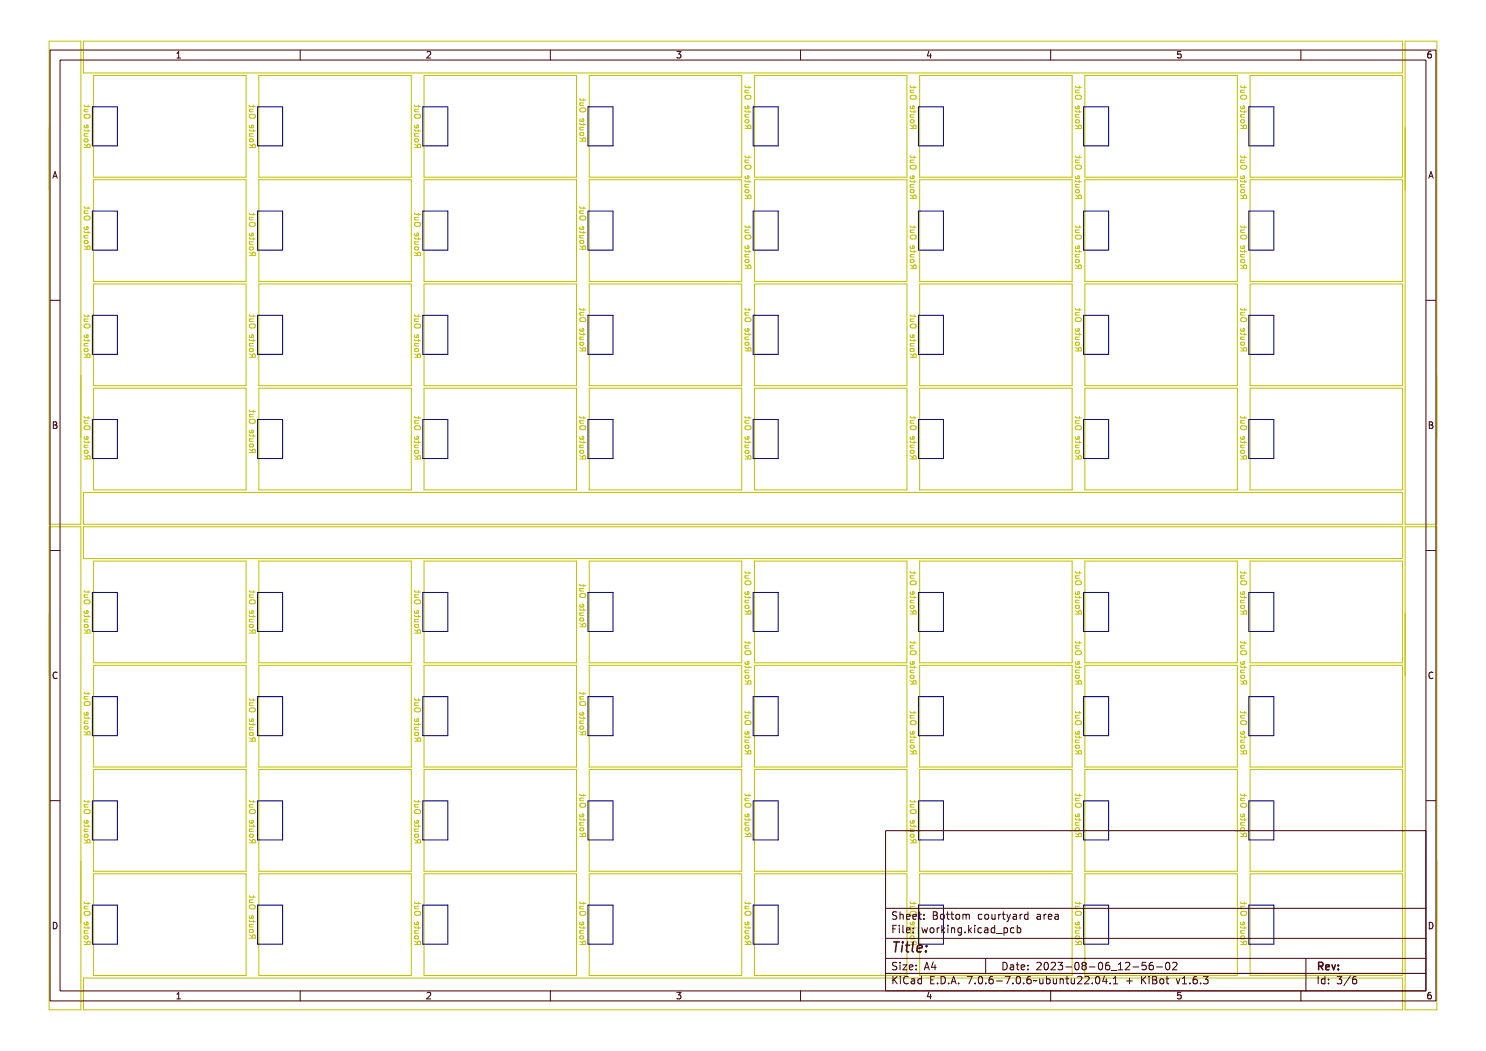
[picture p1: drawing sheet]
<svg xmlns="http://www.w3.org/2000/svg" width="297mm" height="210mm" viewBox="0 0 297 210" stroke-linecap="round" stroke-linejoin="round" font-family="sans-serif">
<defs><g id="words">
<text font-size="2.7" fill="#480000" x="178" y="190.3">Title:</text>
<g font-size="2" fill="#480000">
<text x="178" y="183.7">Sheet: Bottom courtyard area</text>
<text x="178" y="186.5">File: working.kicad_pcb</text>
<text x="178" y="193.9">Size: A4</text>
<text x="178" y="196.6">KiCad E.D.A. 7.0.6-7.0.6~ubuntu22.04.1 + KiBot v1.6.3</text>
<text x="200" y="193.9">Date: 2023-08-06_12-56-02</text>
<text x="263" y="196.6">Id: 3/6</text>
<text x="263" y="193.9">Rev:</text>
</g>
<g font-size="1.7" fill="#480000">
<text x="35" y="11.7">1</text>
<text x="85" y="11.7">2</text>
<text x="135" y="11.7">3</text>
<text x="185" y="11.7">4</text>
<text x="235" y="11.7">5</text>
<text x="285" y="11.7">6</text>
<text x="10.5" y="35.7">A</text>
<text x="285.5" y="35.7">A</text>
<text x="10.5" y="85.6">B</text>
<text x="285.5" y="85.6">B</text>
<text x="10.5" y="135.7">C</text>
<text x="285.5" y="135.7">C</text>
<text x="10.5" y="185.6">D</text>
<text x="285.5" y="185.6">D</text>
<text x="35" y="199.7">1</text>
<text x="85" y="199.7">2</text>
<text x="135" y="199.7">3</text>
<text x="185" y="199.7">4</text>
<text x="235" y="199.7">5</text>
<text x="285" y="199.7">6</text>
</g>
</g></defs>
<g fill="none" stroke="#c2c200" stroke-width=".2">
<path d="M9.8 8.2h6.4v96.6h-6.4zM16.7 8.2h263.6v6.4h-263.6zM18.7 15.1h30.5v20.3h-30.5zM51.7 15.1h30.5v20.3h-30.5zM84.7 15.1h30.5v20.3h-30.5zM115.9 19.7l.2 .3h1M116.7 19.7v.5M117.8 15.1h30.4v20.3h-30.4zM147.7 19.6a.54 .54 0 0 1 .7-.1 .54 .54 0 0 1 .2 .6 .62 .62 0 0 1-1-.4zM147.7 19.7a.51 .51 0 0 1 .5-.1 .51 .51 0 0 1 .4 .4 .51 .51 0 0 1-.5 .1 .51 .51 0 0 1-.4-.4zM147.9 18.6h.9l-.2 .1a.28 .28 0 0 1 .2 .4 .28 .28 0 0 1-.4 .1h-.5v-.1h.6l.2-.2-.2-.2h-.6zM147.9 17.6h.1v.4l.6-.1 .2-.3-.1 .3-.1 .2h-.6l-.1 .2v-.2h-.3v-.1h.3z"/>
<path d="M148.9 18h.8M148.9 17.2l.2 .3h1M149 19.2l.7-.2a.39 .39 0 0 1 .4 .4 .39 .39 0 0 1-.4 .4h-.4a.39 .39 0 0 1-.4-.2 .39 .39 0 0 1 .1-.4zM149 18v.5h.7M149.7 17.2v.4M150.8 15.1h30.5v20.3h-30.5zM180.8 19.6a.54 .54 0 0 1 .7-.1 .54 .54 0 0 1 .2 .6 .62 .62 0 0 1-1.1-.4zM180.8 19.7a.51 .51 0 0 1 .5-.1 .51 .51 0 0 1 .3 .4 .51 .51 0 0 1-.5 .1 .51 .51 0 0 1-.3-.4zM180.9 18.6h.9l-.2 .1a.28 .28 0 0 1 .2 .4 .28 .28 0 0 1-.4 .1h-.5v-.1h.6l.2-.2-.2-.2h-.6zM180.9 17.6h.1v.4l.6-.1 .2-.3v.3l-.2 .2h-.6l-.1 .2v-.2h-.2v-.1h.2zM181.9 18h.8M181.9 17.2l.2 .3h1"/>
<path d="M182 18v.5h.7M182.1 19.1l.6-.1a.39 .39 0 0 1 .4 .4 .39 .39 0 0 1-.4 .4h-.4a.4 .4 0 0 1-.4-.3 .4 .4 0 0 1 .2-.4zM182.7 17.2v.4M183.8 15.1h30.5v20.3h-30.5zM213.8 19.6a.54 .54 0 0 1 .7-.1 .54 .54 0 0 1 .2 .6 .62 .62 0 0 1-1-.4zM213.8 19.7a.51 .51 0 0 1 .5-.1 .51 .51 0 0 1 .4 .4 .51 .51 0 0 1-.5 .1 .51 .51 0 0 1-.4-.4zM213.9 18.6h.9l-.1 .1a.28 .28 0 0 1 .1 .4 .28 .28 0 0 1-.3 .1h-.6v-.1h.7l.1-.2-.2-.2h-.6zM213.9 17.6h.1v.4l.6-.1 .2-.3v.3l-.2 .2h-.6l-.1 .2v-.2h-.2v-.1h.2zM214.9 17.2l.2 .3h1M214.9 18h.8M215 19.2l.7-.2a.39 .39 0 0 1 .4 .4 .39 .39 0 0 1-.4 .4h-.4a.39 .39 0 0 1-.3-.2 .39 .39 0 0 1 0-.4zM215.1 18l-.1 .5h.7"/>
<path d="M215.7 17.2v.4M216.8 15.1h30.5v20.3h-30.5zM246.8 19.6a.54 .54 0 0 1 .7-.1 .54 .54 0 0 1 .2 .6 .62 .62 0 0 1-1-.4zM246.8 19.7a.51 .51 0 0 1 .5-.1 .51 .51 0 0 1 .4 .4 .51 .51 0 0 1-.5 .1 .51 .51 0 0 1-.4-.4zM247 18.6h.8l-.1 .1a.28 .28 0 0 1 .1 .4 .28 .28 0 0 1-.3 .1h-.5v-.1h.6l.1-.2-.1-.2h-.6zM247 17.6h.1v.4l.5-.1 .2-.3v.3l-.1 .2h-.6l-.1 .2v-.2h-.3v-.1h.3zM248 17.2l.1 .3h1M248 18h.8M248.1 18l-.1 .5h.8M248.1 19.1l.7-.1a.39 .39 0 0 1 .4 .4 .39 .39 0 0 1-.4 .4h-.4a.4 .4 0 0 1-.4-.3 .4 .4 0 0 1 .1-.4zM248.8 17.2v.4M249.8 15.1h30.5v20.3h-30.5z"/>
<path d="M280.8 8.2h6.4v96.6h-6.4zM15.6 29.1l.4-.1 .1 .2 .6-.3v.1l-.5 .4v.2h.5v.1h-1.2zM15.7 23.4a.54 .54 0 0 1 .7-.1 .54 .54 0 0 1 .2 .7 .62 .62 0 0 1-1.1-.5zM15.7 23.6a.51 .51 0 0 1 .5-.2 .51 .51 0 0 1 .3 .4 .51 .51 0 0 1-.5 .1 .51 .51 0 0 1-.3-.3zM15.7 29.2h.3l.1 .4h-.4zM15.8 27.1h.9l-.2 .2a.28 .28 0 0 1 .2 .3 .28 .28 0 0 1-.4 .2h-.5v-.2h.6l.2-.1-.2-.2h-.6zM15.8 26.2h.1v.3h.6l.2-.3v.3l-.2 .1h-.6l-.1 .3v-.3h-.2v-.1h.2zM15.8 22.4h.9l-.2 .1a.28 .28 0 0 1 .2 .4 .28 .28 0 0 1-.4 .1h-.5v-.1h.6l.2-.2-.2-.2h-.6zM15.8 21.4h.1v.4h.6l.2-.4v.4l-.2 .1h-.6l-.1 .2v-.2h-.2v-.1h.2zM15.9 25.3l.4-.1v.6a.33 .33 0 0 0 .3-.2 .33 .33 0 0 0-.1-.4 .44 .44 0 0 1 .1 .6 .44 .44 0 0 1-.7 .1 .44 .44 0 0 1 0-.6zM16 25.4l.2-.1v.5l-.3-.2zM16 28.2l.6 .1a.29 .29 0 0 1-.4 .3 .29 .29 0 0 1-.2-.4z"/>
<path d="M16.8 29.5h1.2l-.1-.6h-.5v.6M16.8 21l.2 .3h1M16.8 25.9l.2 .3h1M16.8 26.7h.8M16.8 21.8h.8M16.8 28.8l.6 .4M16.9 25l-.1 .4 .2 .1h.6v-.5h-.3l-.1 .5M16.9 21.8v.5h.7M16.9 27.8h.6l.1 .4-.7 .1-.1-.2zM16.9 26.7v.5h.7M17 22.9l.6-.1a.39 .39 0 0 1 .4 .4 .39 .39 0 0 1-.4 .4h-.4a.4 .4 0 0 1-.4-.2 .4 .4 0 0 1 .2-.5zM17.6 21v.4"/>
<path d="M17.6 25.9v.4M18.7 35.9h30.5v20.3h-30.5zM48.6 29.1l.4-.1 .2 .2 .5-.3v.1l-.5 .4v.2h.5v.1h-1.2zM48.7 23.4a.54 .54 0 0 1 .7-.1 .54 .54 0 0 1 .2 .7 .62 .62 0 0 1-1-.5zM48.7 23.6a.51 .51 0 0 1 .5-.2 .51 .51 0 0 1 .4 .4 .51 .51 0 0 1-.5 .1 .51 .51 0 0 1-.4-.3zM48.7 29.2h.3l.1 .4h-.4zM48.8 27.1h.9l-.1 .2a.28 .28 0 0 1 .1 .3 .28 .28 0 0 1-.3 .2h-.6v-.2h.7l.1-.1-.2-.2h-.6zM48.8 26.2h.1v.3h.6l.2-.3v.3l-.2 .1h-.6l-.1 .3v-.3h-.2v-.1h.2zM48.8 22.4h.9l-.1 .1a.28 .28 0 0 1 .1 .4 .28 .28 0 0 1-.3 .1h-.6v-.1h.7l.1-.2-.2-.2h-.6zM48.8 21.4h.1v.4h.6l.2-.4v.4l-.2 .1h-.6l-.1 .2v-.2h-.2v-.1h.2zM48.9 25.3l.4-.1v.6a.33 .33 0 0 0 .3-.2 .33 .33 0 0 0-.1-.4 .44 .44 0 0 1 .1 .6 .44 .44 0 0 1-.6 .1 .44 .44 0 0 1-.1-.6zM49 25.4l.2-.1v.5l-.2-.2z"/>
<path d="M49 28.2l.6 .1a.29 .29 0 0 1-.3 .3 .29 .29 0 0 1-.3-.4zM49.8 29.5h1.2l-.1-.6h-.4l-.1 .6M49.8 26.7h.8M49.8 25.9l.2 .3h1M49.8 21.8h.8M49.8 21l.2 .3h1M49.8 28.8l.6 .4M49.9 25l-.1 .4 .2 .1h.6v-.5h-.2l-.2 .5M49.9 23l.7-.2a.39 .39 0 0 1 .4 .4 .39 .39 0 0 1-.4 .4h-.4a.39 .39 0 0 1-.3-.2 .39 .39 0 0 1 0-.4zM50 21.8l-.1 .5h.7M50 27.8h.5l.1 .4-.6 .1-.2-.2zM50 26.7l-.1 .5h.7"/>
<path d="M50.6 21v.4M50.6 25.9v.4M51.7 35.9h30.5v20.3h-30.5zM81.7 29.1l.3-.1 .2 .2 .5-.3v.1l-.5 .4v.2h.5v.1h-1.1zM81.7 23.4a.54 .54 0 0 1 .7-.1 .54 .54 0 0 1 .2 .7 .62 .62 0 0 1-1-.5zM81.7 23.6a.51 .51 0 0 1 .5-.2 .51 .51 0 0 1 .4 .4 .51 .51 0 0 1-.5 .1 .51 .51 0 0 1-.4-.3zM81.8 29.2h.3v.4h-.4zM81.9 27.1h.8l-.1 .2a.28 .28 0 0 1 .1 .3 .28 .28 0 0 1-.3 .2h-.5v-.2h.6l.1-.1-.1-.2h-.6zM81.9 26.2h.1v.3h.5l.2-.3v.3l-.1 .1h-.6l-.1 .3v-.3h-.3v-.1h.3zM81.9 22.4h.8l-.1 .1a.28 .28 0 0 1 .1 .4 .28 .28 0 0 1-.3 .1h-.5v-.1h.6l.1-.2-.1-.2h-.6zM81.9 21.4h.1v.4h.5l.2-.4v.4l-.1 .1h-.6l-.1 .2v-.2h-.3v-.1h.3zM81.9 25.3l.4-.1v.6a.33 .33 0 0 0 .3-.2 .33 .33 0 0 0-.1-.4 .44 .44 0 0 1 .1 .6 .44 .44 0 0 1-.6 .1 .44 .44 0 0 1-.1-.6z"/>
<path d="M82 25.4l.2-.1v.5l-.2-.2zM82 28.2l.6 .1a.29 .29 0 0 1-.3 .3 .29 .29 0 0 1-.3-.4zM82.9 28.8l.5 .4M82.9 29.5h1.1l-.1-.6h-.4l-.1 .6M82.9 21l.1 .3h1M82.9 25.9l.1 .3h1M82.9 26.7h.8M82.9 21.8h.8M82.9 25v.4l.1 .1h.6v-.5h-.2l-.1 .5M82.9 27.8l.5-.1 .3 .4-.3 .3h-.3l-.2-.3zM83 21.8l-.1 .5h.8M83 26.7l-.1 .5h.8"/>
<path d="M83 22.9l.7-.1a.39 .39 0 0 1 .4 .4 .39 .39 0 0 1-.4 .4h-.4a.4 .4 0 0 1-.4-.2 .4 .4 0 0 1 .1-.5zM83.7 21v.4M83.7 25.9v.4M84.7 35.9h30.5v20.3h-30.5zM114.7 27.8l.3-.1 .2 .3 .5-.4v.2l-.5 .3v.2h.5v.1h-1.1zM114.7 22.1a.54 .54 0 0 1 .7-.1 .54 .54 0 0 1 .2 .7 .62 .62 0 0 1-1-.5zM114.7 22.3a.51 .51 0 0 1 .5-.2 .51 .51 0 0 1 .4 .4 .51 .51 0 0 1-.5 .2 .51 .51 0 0 1-.4-.4zM114.8 28l.3-.1v.4h-.4zM114.9 25.8h.8l-.1 .2a.28 .28 0 0 1 .1 .3 .28 .28 0 0 1-.3 .2h-.5v-.1h.6l.1-.2-.1-.2h-.6zM114.9 24.9h.1v.3h.5l.2-.3v.3l-.1 .2h-.6l-.1 .2v-.2h-.3v-.2h.3zM114.9 21.1h.8l-.1 .2a.28 .28 0 0 1 .1 .3 .28 .28 0 0 1-.3 .2h-.5v-.2h.6l.1-.1-.1-.2h-.6zM114.9 20.2h.1v.3h.5l.2-.3v.3l-.1 .1h-.6l-.1 .3v-.3h-.3v-.1h.3z"/>
<path d="M115 24l.3-.1v.6a.33 .33 0 0 0 .3-.2 .33 .33 0 0 0-.1-.4 .44 .44 0 0 1 .1 .7 .44 .44 0 0 1-.6 0 .44 .44 0 0 1 0-.6zM115 24.1l.2-.1v.5l-.2-.1zM115.1 27h.5a.29 .29 0 0 1-.3 .3 .29 .29 0 0 1-.2-.3zM115.9 28.2h1.2l-.1-.6h-.5l-.1 .6M115.9 24.6l.2 .3h1M115.9 27.5l.5 .4M115.9 25.5h.8M115.9 20.6h.8M115.9 23.8v.3l.2 .2 .5-.1v-.4l-.2-.1-.1 .6M115.9 26.6l.5-.1 .3 .4-.3 .2h-.3l-.2-.2zM116 20.6l-.1 .4 .8 .1M116 25.5l-.1 .4 .8 .1"/>
<path d="M116.1 21.6h.6a.39 .39 0 0 1 .4 .4 .39 .39 0 0 1-.4 .4h-.4a.4 .4 0 0 1-.4-.3 .4 .4 0 0 1 .2-.5zM116.7 24.6v.5M117.8 35.9h30.4v20.3h-30.4zM147.7 39.3l.3-.1 .2 .2 .6-.4v.2l-.5 .4v.1h.5v.2h-1.2zM147.7 25.3l.3-.1 .2 .2 .6-.3v.1l-.5 .4v.1h.5v.2h-1.2zM147.7 33.5a.54 .54 0 0 1 .7-.1 .54 .54 0 0 1 .2 .7 .62 .62 0 0 1-1-.4zM147.7 33.7a.51 .51 0 0 1 .5-.1 .51 .51 0 0 1 .4 .3 .51 .51 0 0 1-.5 .2 .51 .51 0 0 1-.4-.4zM147.8 39.4h.3v.3h-.4zM147.8 25.4h.3v.3h-.4zM147.9 37.3h.9l-.2 .1a.28 .28 0 0 1 .2 .4 .28 .28 0 0 1-.4 .1h-.5v-.1h.6l.2-.2-.2-.2h-.6zM147.9 36.3h.1v.4h.6l.2-.4-.1 .4-.1 .1h-.6l-.1 .2v-.2h-.3v-.1h.3zM147.9 32.5h.9l-.2 .2a.28 .28 0 0 1 .2 .3 .28 .28 0 0 1-.4 .2h-.5v-.1l.6-.1 .2-.1-.2-.2h-.6z"/>
<path d="M147.9 31.6h.1v.3h.6l.2-.3-.1 .3-.1 .2h-.6l-.1 .2v-.2h-.3v-.2h.3zM147.9 23.3h.9l-.2 .1a.28 .28 0 0 1 .2 .4 .28 .28 0 0 1-.4 .2h-.5v-.2h.6l.2-.1-.2-.2-.6-.1zM147.9 22.4h.1v.3h.6l.2-.3-.1 .3-.1 .1h-.6l-.1 .3v-.3h-.3v-.1h.3zM148 35.4l.4-.1v.6a.33 .33 0 0 0 .3-.2 .33 .33 0 0 0-.1-.3 .44 .44 0 0 1 .1 .6 .44 .44 0 0 1-.7 .1 .44 .44 0 0 1 0-.7zM148 21.5l.4-.1v.6a.33 .33 0 0 0 .3-.2 .33 .33 0 0 0-.1-.4 .44 .44 0 0 1 .1 .6 .44 .44 0 0 1-.7 .1 .44 .44 0 0 1 0-.6zM148.1 35.5h.1v.4l-.2-.1zM148.1 21.6l.1-.1v.5l-.2-.2zM148.1 38.4l.5 .1a.29 .29 0 0 1-.3 .3 .29 .29 0 0 1-.2-.4zM148.1 24.4l.5 .1a.29 .29 0 0 1-.3 .3 .29 .29 0 0 1-.2-.4zM148.9 25.7h1.2l-.1-.6h-.5v.6M148.9 22.9h.8M148.9 22.1l.2 .3h1"/>
<path d="M148.9 39.6h1.2l-.1-.6-.5 .1v.5M148.9 31.1l.2 .3h1M148.9 36l.2 .3h1M148.9 39l.6 .4M148.9 36.9h.8M148.9 32h.8M148.9 25l.6 .4M149 21.2l-.1 .4 .2 .1h.5v-.5h-.2l-.1 .5M149 33.2l.7-.2a.39 .39 0 0 1 .4 .4 .39 .39 0 0 1-.4 .4h-.4a.39 .39 0 0 1-.4-.2 .39 .39 0 0 1 .1-.4zM149 35.2l-.1 .3 .2 .2 .5-.1v-.4l-.2-.1-.1 .6M149 38l.5-.1 .2 .4-.2 .2h-.4l-.2-.2zM149 24h.6v.4l-.6 .1-.1-.2z"/>
<path d="M149 22.9v.5h.7M149 32v.4l.7 .1M149 36.9v.4l.7 .1M149.7 22.1v.4M149.7 31.1v.5M149.7 36v.5M150.8 35.9h30.5v20.3h-30.5zM180.7 39.3l.4-.1 .1 .2 .6-.4v.2l-.5 .4v.1h.5v.2h-1.2zM180.7 25.3l.4-.1 .1 .2 .6-.3v.1l-.5 .4v.1h.5v.2h-1.2zM180.8 33.5a.54 .54 0 0 1 .7-.1 .54 .54 0 0 1 .2 .7 .62 .62 0 0 1-1.1-.4zM180.8 33.7a.51 .51 0 0 1 .5-.1 .51 .51 0 0 1 .3 .3 .51 .51 0 0 1-.5 .2 .51 .51 0 0 1-.3-.4zM180.8 39.4h.3l.1 .3h-.4z"/>
<path d="M180.8 25.4h.3l.1 .3h-.4zM180.9 37.3h.9l-.2 .1a.28 .28 0 0 1 .2 .4 .28 .28 0 0 1-.4 .1h-.5v-.1h.6l.2-.2-.2-.2h-.6zM180.9 36.3h.1v.4h.6l.2-.4v.4l-.2 .1h-.6l-.1 .2v-.2h-.2v-.1h.2zM180.9 32.5h.9l-.2 .2a.28 .28 0 0 1 .2 .3 .28 .28 0 0 1-.4 .2h-.5v-.1l.6-.1 .2-.1-.2-.2h-.6zM180.9 31.6h.1v.3h.6l.2-.3v.3l-.2 .2h-.6l-.1 .2v-.2h-.2v-.2h.2zM180.9 23.3h.9l-.2 .1a.28 .28 0 0 1 .2 .4 .28 .28 0 0 1-.4 .2h-.5v-.2h.6l.2-.1-.2-.2-.6-.1zM180.9 22.4h.1v.3h.6l.2-.3v.3l-.2 .1h-.6l-.1 .3v-.3h-.2v-.1h.2zM181 35.4l.4-.1v.6a.33 .33 0 0 0 .3-.2 .33 .33 0 0 0-.1-.3 .44 .44 0 0 1 .1 .6 .44 .44 0 0 1-.7 .1 .44 .44 0 0 1 0-.7zM181 21.5l.4-.1v.6a.33 .33 0 0 0 .3-.2 .33 .33 0 0 0-.1-.4 .44 .44 0 0 1 .1 .6 .44 .44 0 0 1-.7 .1 .44 .44 0 0 1 0-.6zM181.1 35.5h.2v.4l-.3-.1zM181.1 21.6l.2-.1v.5l-.3-.2zM181.1 38.4l.6 .1a.29 .29 0 0 1-.4 .3 .29 .29 0 0 1-.2-.4z"/>
<path d="M181.1 24.4l.6 .1a.29 .29 0 0 1-.4 .3 .29 .29 0 0 1-.2-.4zM181.9 25.7h1.2l-.1-.6h-.5v.6M181.9 22.9h.8M181.9 22.1l.2 .3h1M181.9 39.6h1.2l-.1-.6-.5 .1v.5M181.9 36.9h.8M181.9 36l.2 .3h1M181.9 32h.8M181.9 31.1l.2 .3h1M181.9 39l.6 .4M181.9 25l.6 .4M182 21.2l-.1 .4 .2 .1h.6v-.5h-.3l-.1 .5"/>
<path d="M182 38l.5-.1 .2 .4-.2 .2h-.4l-.2-.2zM182 35.2l-.1 .3 .2 .2 .6-.1v-.4l-.3-.1-.1 .6M182 24h.6l.1 .4-.7 .1-.1-.2zM182 22.9v.5h.7M182 36.9v.4l.7 .1M182 32v.4l.7 .1M182.1 33.1l.6-.1a.39 .39 0 0 1 .4 .4 .39 .39 0 0 1-.4 .4h-.4a.4 .4 0 0 1-.4-.3 .4 .4 0 0 1 .2-.4zM182.7 22.1v.4M182.7 31.1v.5M182.7 36v.5M183.8 35.9h30.5v20.3h-30.5zM213.7 25.3l.4-.1 .2 .2 .5-.3v.1l-.5 .4v.1h.5v.2h-1.2z"/>
<path d="M213.7 39.3l.4-.1 .2 .2 .5-.4v.2l-.5 .4v.1h.5v.2h-1.2zM213.8 33.5a.54 .54 0 0 1 .7-.1 .54 .54 0 0 1 .2 .7 .62 .62 0 0 1-1-.4zM213.8 33.7a.51 .51 0 0 1 .5-.1 .51 .51 0 0 1 .4 .3 .51 .51 0 0 1-.5 .2 .51 .51 0 0 1-.4-.4zM213.8 25.4h.3l.1 .3h-.4zM213.8 39.4h.3l.1 .3h-.4zM213.9 23.3h.9l-.1 .1a.28 .28 0 0 1 .1 .4 .28 .28 0 0 1-.3 .2h-.6v-.2h.7l.1-.1-.2-.2-.6-.1zM213.9 22.4h.1v.3h.6l.2-.3v.3l-.2 .1h-.6l-.1 .3v-.3h-.2v-.1h.2zM213.9 37.3h.9l-.1 .1a.28 .28 0 0 1 .1 .4 .28 .28 0 0 1-.3 .1h-.6v-.1h.7l.1-.2-.2-.2h-.6zM213.9 36.3h.1v.4h.6l.2-.4v.4l-.2 .1h-.6l-.1 .2v-.2h-.2v-.1h.2zM213.9 32.5h.9l-.1 .2a.28 .28 0 0 1 .1 .3 .28 .28 0 0 1-.3 .2h-.6v-.1l.7-.1 .1-.1-.2-.2h-.6zM213.9 31.6h.1v.3h.6l.2-.3v.3l-.2 .2h-.6l-.1 .2v-.2h-.2v-.2h.2zM214 21.5l.4-.1v.6a.33 .33 0 0 0 .3-.2 .33 .33 0 0 0-.1-.4 .44 .44 0 0 1 .1 .6 .44 .44 0 0 1-.6 .1 .44 .44 0 0 1-.1-.6z"/>
<path d="M214 35.4l.4-.1v.6a.33 .33 0 0 0 .3-.2 .33 .33 0 0 0-.1-.3 .44 .44 0 0 1 .1 .6 .44 .44 0 0 1-.6 .1 .44 .44 0 0 1-.1-.7zM214.1 21.6l.2-.1v.5l-.2-.2zM214.1 35.5h.2v.4l-.2-.1zM214.1 24.4l.6 .1a.29 .29 0 0 1-.3 .3 .29 .29 0 0 1-.3-.4zM214.1 38.4l.6 .1a.29 .29 0 0 1-.3 .3 .29 .29 0 0 1-.3-.4zM214.9 25l.6 .4M214.9 25.7h1.2l-.1-.6h-.4l-.1 .6M214.9 39.6h1.2l-.1-.6-.4 .1-.1 .5M214.9 22.1l.2 .3h1M214.9 31.1l.2 .3h1M214.9 36l.2 .3h1M214.9 22.9h.8"/>
<path d="M214.9 36.9h.8M214.9 32h.8M214.9 39l.6 .4M215 33.2l.7-.2a.39 .39 0 0 1 .4 .4 .39 .39 0 0 1-.4 .4h-.4a.39 .39 0 0 1-.3-.2 .39 .39 0 0 1 0-.4zM215 21.2l-.1 .4 .2 .1h.6v-.5h-.2l-.2 .5M215 35.2l-.1 .3 .2 .2 .6-.1v-.4l-.2-.1-.2 .6M215 38l.5-.1 .2 .4-.2 .2h-.3l-.3-.2zM215.1 24h.5l.1 .4-.6 .1-.2-.2zM215.1 22.9l-.1 .5h.7M215.1 32l-.1 .4 .7 .1M215.1 36.9l-.1 .4 .7 .1M215.7 22.1v.4"/>
<path d="M215.7 31.1v.5M215.7 36v.5M216.8 35.9h30.5v20.3h-30.5zM246.8 25.3l.3-.1 .2 .2 .5-.3v.1l-.5 .4v.1h.5v.2h-1.1zM246.8 39.3l.3-.1 .2 .2 .5-.4v.2l-.5 .4v.1h.5v.2h-1.1zM246.8 33.5a.54 .54 0 0 1 .7-.1 .54 .54 0 0 1 .2 .7 .62 .62 0 0 1-1-.4zM246.8 33.7a.51 .51 0 0 1 .5-.1 .51 .51 0 0 1 .4 .3 .51 .51 0 0 1-.5 .2 .51 .51 0 0 1-.4-.4zM246.9 25.4h.3v.3h-.4zM246.9 39.4h.3v.3h-.4zM247 23.3h.8l-.1 .1a.28 .28 0 0 1 .1 .4 .28 .28 0 0 1-.3 .2h-.5v-.2h.6l.1-.1-.1-.2-.6-.1zM247 22.4h.1v.3h.5l.2-.3v.3l-.1 .1h-.6l-.1 .3v-.3h-.3v-.1h.3zM247 37.3h.8l-.1 .1a.28 .28 0 0 1 .1 .4 .28 .28 0 0 1-.3 .1h-.5v-.1h.6l.1-.2-.1-.2h-.6z"/>
<path d="M247 36.3h.1v.4h.5l.2-.4v.4l-.1 .1h-.6l-.1 .2v-.2h-.3v-.1h.3zM247 32.5h.8l-.1 .2a.28 .28 0 0 1 .1 .3 .28 .28 0 0 1-.3 .2h-.5v-.1l.6-.1 .1-.1-.1-.2h-.6zM247 31.6h.1v.3h.5l.2-.3v.3l-.1 .2h-.6l-.1 .2v-.2h-.3v-.2h.3zM247 21.5l.4-.1v.6a.33 .33 0 0 0 .3-.2 .33 .33 0 0 0-.1-.4 .44 .44 0 0 1 .1 .6 .44 .44 0 0 1-.6 .1 .44 .44 0 0 1-.1-.6zM247 35.4l.4-.1v.6a.33 .33 0 0 0 .3-.2 .33 .33 0 0 0-.1-.3 .44 .44 0 0 1 .1 .6 .44 .44 0 0 1-.6 .1 .44 .44 0 0 1-.1-.7zM247.1 21.6l.2-.1v.5l-.2-.2zM247.1 35.5h.2v.4l-.2-.1zM247.1 24.4l.6 .1a.29 .29 0 0 1-.3 .3 .29 .29 0 0 1-.3-.4zM247.1 38.4l.6 .1a.29 .29 0 0 1-.3 .3 .29 .29 0 0 1-.3-.4zM248 25.7h1.1l-.1-.6h-.4l-.1 .6M248 39.6h1.1l-.1-.6-.4 .1-.1 .5M248 22.1l.1 .3h1"/>
<path d="M248 31.1l.1 .3h1M248 36l.1 .3h1M248 22.9h.8M248 36.9h.8M248 32h.8M248 25l.5 .4M248 39l.5 .4M248 21.2v.4l.1 .1h.6v-.5h-.2l-.1 .5M248 35.2v.3l.1 .2 .6-.1v-.4l-.2-.1-.1 .6M248.1 24h.5l.1 .4-.6 .1-.1-.2zM248.1 38h.5l.1 .4-.6 .1-.1-.2zM248.1 22.9l-.1 .5h.8"/>
<path d="M248.1 32l-.1 .4 .8 .1M248.1 36.9l-.1 .4 .8 .1M248.1 33.1l.7-.1a.39 .39 0 0 1 .4 .4 .39 .39 0 0 1-.4 .4h-.4a.4 .4 0 0 1-.4-.3 .4 .4 0 0 1 .1-.4zM248.8 22.1v.4M248.8 31.1v.5M248.8 36v.5M249.8 35.9h30.5v20.3h-30.5zM15.6 49.4l.4-.1 .1 .3 .6-.4v.2l-.5 .3v.2h.5v.1h-1.2zM15.7 43.7a.54 .54 0 0 1 .7-.1 .54 .54 0 0 1 .2 .7 .62 .62 0 0 1-1.1-.5zM15.7 43.9a.51 .51 0 0 1 .5-.2 .51 .51 0 0 1 .3 .4 .51 .51 0 0 1-.5 .2 .51 .51 0 0 1-.3-.4zM15.7 49.5h.3l.1 .4h-.4zM15.8 47.4h.9l-.2 .2a.28 .28 0 0 1 .2 .3 .28 .28 0 0 1-.4 .2h-.5v-.1l.6-.1 .2-.1-.2-.2h-.6z"/>
<path d="M15.8 46.5h.1v.3h.6l.2-.3v.3l-.2 .2h-.6l-.1 .2v-.2h-.2v-.2h.2zM15.8 42.7h.9l-.2 .1a.28 .28 0 0 1 .2 .4 .28 .28 0 0 1-.4 .2h-.5v-.2h.6l.2-.2-.2-.1-.6-.1zM15.8 41.8h.1v.3h.6l.2-.3v.3l-.2 .1h-.6l-.1 .3v-.3h-.2v-.1h.2zM15.9 45.6l.4-.1v.6a.33 .33 0 0 0 .3-.2 .33 .33 0 0 0-.1-.4 .44 .44 0 0 1 .1 .7 .44 .44 0 0 1-.7 0 .44 .44 0 0 1 0-.6zM16 45.7l.2-.1v.5l-.3-.2zM16 48.6h.6a.29 .29 0 0 1-.4 .3 .29 .29 0 0 1-.2-.3zM16.8 49.8h1.2l-.1-.6h-.5v.6M16.8 46.2l.2 .3h1M16.8 41.3l.2 .3h1M16.8 49.1l.6 .4M16.8 47h.8M16.8 42.2h.8"/>
<path d="M16.9 45.4l-.1 .3 .2 .2 .6-.1v-.4l-.3-.1-.1 .6M16.9 48.1h.6l.1 .5h-.7l-.1-.1zM16.9 42.2v.4l.7 .1M16.9 47v.5l.7 .1M17 43.2h.6a.39 .39 0 0 1 .4 .4 .39 .39 0 0 1-.4 .4h-.4a.4 .4 0 0 1-.4-.3 .4 .4 0 0 1 .2-.5zM17.6 41.3v.5M17.6 46.2v.5M18.7 56.7h30.5v20.4h-30.5zM48.6 50.7l.4-.1 .2 .2 .5-.3v.1l-.5 .4v.1h.5v.2h-1.2zM48.7 45a.54 .54 0 0 1 .7-.1 .54 .54 0 0 1 .2 .6 .62 .62 0 0 1-1-.4zM48.7 45.1a.51 .51 0 0 1 .5-.1 .51 .51 0 0 1 .4 .4 .51 .51 0 0 1-.5 .1 .51 .51 0 0 1-.4-.4zM48.7 50.8h.3l.1 .3h-.4z"/>
<path d="M48.8 48.7h.9l-.1 .1a.28 .28 0 0 1 .1 .4 .28 .28 0 0 1-.3 .2h-.6v-.2h.7l.1-.1-.2-.2-.6-.1zM48.8 47.8h.1v.3h.6l.2-.3v.3l-.2 .1h-.6l-.1 .3v-.3h-.2v-.1h.2zM48.8 44h.9l-.1 .1a.28 .28 0 0 1 .1 .4 .28 .28 0 0 1-.3 .1h-.6v-.1h.7l.1-.2-.2-.2h-.6zM48.8 43h.1v.4l.6-.1 .2-.3v.3l-.2 .2h-.6l-.1 .2v-.2h-.2v-.1h.2zM48.9 46.9l.4-.1v.6a.33 .33 0 0 0 .3-.2 .33 .33 0 0 0-.1-.4 .44 .44 0 0 1 .1 .6 .44 .44 0 0 1-.6 .1 .44 .44 0 0 1-.1-.6zM49 47l.2-.1v.5l-.2-.2zM49 49.8l.6 .1a.29 .29 0 0 1-.3 .3 .29 .29 0 0 1-.3-.4zM49.8 47.5l.2 .3h1M49.8 51.1h1.2l-.1-.6h-.4l-.1 .6M49.8 42.6l.2 .3h1M49.8 48.3h.8M49.8 43.4h.8"/>
<path d="M49.8 50.4l.6 .4M49.9 44.6l.7-.2a.39 .39 0 0 1 .4 .4 .39 .39 0 0 1-.4 .4h-.4a.39 .39 0 0 1-.3-.2 .39 .39 0 0 1 0-.4zM49.9 46.6l-.1 .4 .2 .1h.6v-.5h-.2l-.2 .5M50 49.4h.5l.1 .4-.6 .1-.2-.2zM50 43.4l-.1 .5h.7M50 48.3l-.1 .5h.7M50.6 42.6v.4M50.6 47.5v.4M51.7 56.7h30.5v20.4h-30.5zM81.7 50.7l.3-.1 .2 .2 .5-.3v.1l-.5 .4v.1h.5v.2h-1.1zM81.7 45a.54 .54 0 0 1 .7-.1 .54 .54 0 0 1 .2 .6 .62 .62 0 0 1-1-.4zM81.7 45.1a.51 .51 0 0 1 .5-.1 .51 .51 0 0 1 .4 .4 .51 .51 0 0 1-.5 .1 .51 .51 0 0 1-.4-.4z"/>
<path d="M81.8 50.8h.3v.3h-.4zM81.9 48.7h.8l-.1 .1a.28 .28 0 0 1 .1 .4 .28 .28 0 0 1-.3 .2h-.5v-.2h.6l.1-.1-.1-.2-.6-.1zM81.9 47.8h.1v.3h.5l.2-.3v.3l-.1 .1h-.6l-.1 .3v-.3h-.3v-.1h.3zM81.9 44h.8l-.1 .1a.28 .28 0 0 1 .1 .4 .28 .28 0 0 1-.3 .1h-.5v-.1h.6l.1-.2-.1-.2h-.6zM81.9 43h.1v.4l.5-.1 .2-.3v.3l-.1 .2h-.6l-.1 .2v-.2h-.3v-.1h.3zM81.9 46.9l.4-.1v.6a.33 .33 0 0 0 .3-.2 .33 .33 0 0 0-.1-.4 .44 .44 0 0 1 .1 .6 .44 .44 0 0 1-.6 .1 .44 .44 0 0 1-.1-.6zM82 47l.2-.1v.5l-.2-.2zM82 49.8l.6 .1a.29 .29 0 0 1-.3 .3 .29 .29 0 0 1-.3-.4zM82.9 47.5l.1 .3h1M82.9 51.1h1.1l-.1-.6h-.4l-.1 .6M82.9 42.6l.1 .3h1M82.9 50.4l.5 .4"/>
<path d="M82.9 48.3h.8M82.9 43.4h.8M82.9 46.6v.4l.1 .1h.6v-.5h-.2l-.1 .5M83 49.4h.5l.1 .4-.6 .1-.1-.2zM83 43.4l-.1 .5h.8M83 48.3l-.1 .5h.8M83 44.5l.7-.1a.39 .39 0 0 1 .4 .4 .39 .39 0 0 1-.4 .4h-.4a.4 .4 0 0 1-.4-.3 .4 .4 0 0 1 .1-.4zM83.7 42.6v.4M83.7 47.5v.4M84.7 56.7h30.5v20.4h-30.5zM114.7 49.4l.3-.1 .2 .3 .5-.4v.2l-.5 .3v.2h.5v.1h-1.1zM114.7 43.7a.54 .54 0 0 1 .7-.1 .54 .54 0 0 1 .2 .7 .62 .62 0 0 1-1-.5z"/>
<path d="M114.7 43.9a.51 .51 0 0 1 .5-.2 .51 .51 0 0 1 .4 .4 .51 .51 0 0 1-.5 .2 .51 .51 0 0 1-.4-.4zM114.8 49.5h.3v.4h-.4zM114.9 47.4h.8l-.1 .2a.28 .28 0 0 1 .1 .3 .28 .28 0 0 1-.3 .2h-.5v-.1l.6-.1 .1-.1-.1-.2h-.6zM114.9 46.5h.1v.3h.5l.2-.3v.3l-.1 .2h-.6l-.1 .2v-.2h-.3v-.2h.3zM114.9 42.7h.8l-.1 .1a.28 .28 0 0 1 .1 .4 .28 .28 0 0 1-.3 .2h-.5v-.2h.6l.1-.2-.1-.1-.6-.1zM114.9 41.8h.1v.3h.5l.2-.3v.3l-.1 .1h-.6l-.1 .3v-.3h-.3v-.1h.3zM115 45.6l.3-.1v.6a.33 .33 0 0 0 .3-.2 .33 .33 0 0 0-.1-.4 .44 .44 0 0 1 .1 .7 .44 .44 0 0 1-.6 0 .44 .44 0 0 1 0-.6zM115 45.7l.2-.1v.5l-.2-.2zM115.1 48.6h.5a.29 .29 0 0 1-.3 .3 .29 .29 0 0 1-.2-.3zM115.9 49.8h1.2l-.1-.6h-.5l-.1 .6M115.9 46.2l.2 .3h1M115.9 41.3l.2 .3h1"/>
<path d="M115.9 47h.8M115.9 42.2h.8M115.9 49.1l.5 .4M115.9 43.3l.8-.1a.39 .39 0 0 1 .4 .4 .39 .39 0 0 1-.4 .4h-.4a.39 .39 0 0 1-.4-.3 .39 .39 0 0 1 0-.4zM115.9 45.4v.3l.2 .2 .5-.1v-.4l-.2-.1-.1 .6M115.9 48.2l.5-.1 .3 .4-.3 .2h-.3l-.2-.2zM116 42.2l-.1 .4 .8 .1M116 47l-.1 .5 .8 .1M116.7 41.3v.5M116.7 46.2v.5M117.8 56.7h30.4v20.4h-30.4zM147.7 53.2l.3-.1 .2 .3 .6-.4v.2l-.5 .3v.2h.5v.1h-1.2z"/>
<path d="M147.7 47.5a.54 .54 0 0 1 .7-.1 .54 .54 0 0 1 .2 .7 .62 .62 0 0 1-1-.5zM147.7 47.7a.51 .51 0 0 1 .5-.2 .51 .51 0 0 1 .4 .4 .51 .51 0 0 1-.5 .2 .51 .51 0 0 1-.4-.4zM147.8 53.4l.3-.1v.4h-.4zM147.9 51.2h.9l-.2 .2a.28 .28 0 0 1 .2 .3 .28 .28 0 0 1-.4 .2h-.5v-.1h.6l.2-.2-.2-.2h-.6zM147.9 50.3h.1v.3h.6l.2-.3-.1 .3-.1 .2h-.6l-.1 .2v-.2h-.3v-.2h.3zM147.9 46.5h.9l-.2 .2a.28 .28 0 0 1 .2 .3 .28 .28 0 0 1-.4 .2h-.5v-.2h.6l.2-.1-.2-.2h-.6zM147.9 45.6h.1v.3h.6l.2-.3-.1 .3-.1 .1h-.6l-.1 .3v-.3h-.3v-.1h.3zM148 49.4l.4-.1v.6a.33 .33 0 0 0 .3-.2 .33 .33 0 0 0-.1-.4 .44 .44 0 0 1 .1 .7 .44 .44 0 0 1-.7 0 .44 .44 0 0 1 0-.6zM148.1 49.5l.1-.1v.5l-.2-.1zM148.1 52.4h.5a.29 .29 0 0 1-.3 .3 .29 .29 0 0 1-.2-.3zM148.9 53.6h1.2l-.1-.6h-.5v.6M148.9 50.9h.8"/>
<path d="M148.9 50l.2 .3h1M148.9 46h.8M148.9 45.1l.2 .3h1M148.9 52.9l.6 .4M149 52l.5-.1 .2 .4-.2 .2h-.4l-.2-.2zM149 49.2l-.1 .3 .2 .2 .5-.1v-.4l-.2-.1-.1 .6M149 50.9v.4l.7 .1M149 46v.4l.7 .1M149.1 47h.6a.39 .39 0 0 1 .4 .4 .39 .39 0 0 1-.4 .4h-.4a.4 .4 0 0 1-.4-.3 .4 .4 0 0 1 .2-.5zM149.7 45.1v.5M149.7 50v.5M150.8 56.7h30.5v20.4h-30.5z"/>
<path d="M180.7 53.2l.4-.1 .1 .3 .6-.4v.2l-.5 .3v.2h.5v.1h-1.2zM180.8 47.5a.54 .54 0 0 1 .7-.1 .54 .54 0 0 1 .2 .7 .62 .62 0 0 1-1.1-.5zM180.8 47.7a.51 .51 0 0 1 .5-.2 .51 .51 0 0 1 .3 .4 .51 .51 0 0 1-.5 .2 .51 .51 0 0 1-.3-.4zM180.8 53.4l.3-.1 .1 .4h-.4zM180.9 51.2h.9l-.2 .2a.28 .28 0 0 1 .2 .3 .28 .28 0 0 1-.4 .2h-.5v-.1h.6l.2-.2-.2-.2h-.6zM180.9 50.3h.1v.3h.6l.2-.3v.3l-.2 .2h-.6l-.1 .2v-.2h-.2v-.2h.2zM180.9 46.5h.9l-.2 .2a.28 .28 0 0 1 .2 .3 .28 .28 0 0 1-.4 .2h-.5v-.2h.6l.2-.1-.2-.2h-.6zM180.9 45.6h.1v.3h.6l.2-.3v.3l-.2 .1h-.6l-.1 .3v-.3h-.2v-.1h.2zM181 49.4l.4-.1v.6a.33 .33 0 0 0 .3-.2 .33 .33 0 0 0-.1-.4 .44 .44 0 0 1 .1 .7 .44 .44 0 0 1-.7 0 .44 .44 0 0 1 0-.6zM181.1 49.5l.2-.1v.5l-.3-.1zM181.1 52.4h.6a.29 .29 0 0 1-.4 .3 .29 .29 0 0 1-.2-.3zM181.9 53.6h1.2l-.1-.6h-.5v.6"/>
<path d="M181.9 50.9h.8M181.9 50l.2 .3h1M181.9 46h.8M181.9 45.1l.2 .3h1M181.9 52.9l.6 .4M182 52l.5-.1 .2 .4-.2 .2h-.4l-.2-.2zM182 49.2l-.1 .3 .2 .2 .6-.1v-.4l-.3-.1-.1 .6M182 50.9v.4l.7 .1M182 46v.4l.7 .1M182.1 47h.6a.39 .39 0 0 1 .4 .4 .39 .39 0 0 1-.4 .4h-.4a.4 .4 0 0 1-.4-.3 .4 .4 0 0 1 .2-.5zM182.7 45.1v.5M182.7 50v.5"/>
<path d="M183.8 56.7h30.5v20.4h-30.5zM213.7 53.2l.4-.1 .2 .3 .5-.4v.2l-.5 .3v.2h.5v.1h-1.2zM213.8 47.5a.54 .54 0 0 1 .7-.1 .54 .54 0 0 1 .2 .7 .62 .62 0 0 1-1-.5zM213.8 47.7a.51 .51 0 0 1 .5-.2 .51 .51 0 0 1 .4 .4 .51 .51 0 0 1-.5 .2 .51 .51 0 0 1-.4-.4zM213.8 53.4l.3-.1 .1 .4h-.4zM213.9 51.2h.9l-.1 .2a.28 .28 0 0 1 .1 .3 .28 .28 0 0 1-.3 .2h-.6v-.1h.7l.1-.2-.2-.2h-.6zM213.9 50.3h.1v.3h.6l.2-.3v.3l-.2 .2h-.6l-.1 .2v-.2h-.2v-.2h.2zM213.9 46.5h.9l-.1 .2a.28 .28 0 0 1 .1 .3 .28 .28 0 0 1-.3 .2h-.6v-.2h.7l.1-.1-.2-.2h-.6zM213.9 45.6h.1v.3h.6l.2-.3v.3l-.2 .1h-.6l-.1 .3v-.3h-.2v-.1h.2zM214 49.4l.4-.1v.6a.33 .33 0 0 0 .3-.2 .33 .33 0 0 0-.1-.4 .44 .44 0 0 1 .1 .7 .44 .44 0 0 1-.6 0 .44 .44 0 0 1-.1-.6zM214.1 49.5l.2-.1v.5l-.2-.1zM214.1 52.4h.6a.29 .29 0 0 1-.3 .3 .29 .29 0 0 1-.3-.3z"/>
<path d="M214.9 53.6h1.2l-.1-.6h-.4l-.1 .6M214.9 50.9h.8M214.9 50l.2 .3h1M214.9 46h.8M214.9 45.1l.2 .3h1M214.9 52.9l.6 .4M215 52l.5-.1 .2 .4-.2 .2h-.3l-.3-.2zM215 49.2l-.1 .3 .2 .2 .6-.1v-.4l-.2-.1-.2 .6M215 47.1l.7-.1a.39 .39 0 0 1 .4 .4 .39 .39 0 0 1-.4 .4h-.4a.39 .39 0 0 1-.3-.2 .39 .39 0 0 1 0-.5zM215.1 50.9l-.1 .4 .7 .1M215.1 46l-.1 .4 .7 .1M215.7 45.1v.5"/>
<path d="M215.7 50v.5M216.8 56.7h30.5v20.4h-30.5zM246.8 53.2l.3-.1 .2 .3 .5-.4v.2l-.5 .3v.2h.5v.1h-1.1zM246.8 47.5a.54 .54 0 0 1 .7-.1 .54 .54 0 0 1 .2 .7 .62 .62 0 0 1-1-.5zM246.8 47.7a.51 .51 0 0 1 .5-.2 .51 .51 0 0 1 .4 .4 .51 .51 0 0 1-.5 .2 .51 .51 0 0 1-.4-.4zM246.9 53.4l.3-.1v.4h-.4zM247 51.2h.8l-.1 .2a.28 .28 0 0 1 .1 .3 .28 .28 0 0 1-.3 .2h-.5v-.1h.6l.1-.2-.1-.2h-.6zM247 50.3h.1v.3h.5l.2-.3v.3l-.1 .2h-.6l-.1 .2v-.2h-.3v-.2h.3zM247 46.5h.8l-.1 .2a.28 .28 0 0 1 .1 .3 .28 .28 0 0 1-.3 .2h-.5v-.2h.6l.1-.1-.1-.2h-.6zM247 45.6h.1v.3h.5l.2-.3v.3l-.1 .1h-.6l-.1 .3v-.3h-.3v-.1h.3zM247 49.4l.4-.1v.6a.33 .33 0 0 0 .3-.2 .33 .33 0 0 0-.1-.4 .44 .44 0 0 1 .1 .7 .44 .44 0 0 1-.6 0 .44 .44 0 0 1-.1-.6zM247.1 49.5l.2-.1v.5l-.2-.1z"/>
<path d="M247.1 52.4h.6a.29 .29 0 0 1-.3 .3 .29 .29 0 0 1-.3-.3zM248 52.9l.5 .4M248 53.6h1.1l-.1-.6h-.4l-.1 .6M248 45.1l.1 .3h1M248 50l.1 .3h1M248 50.9h.8M248 46h.8M248 52l.5-.1 .3 .4-.3 .2h-.3l-.2-.2zM248 49.2v.3l.1 .2 .6-.1v-.4l-.2-.1-.1 .6M248.1 46l-.1 .4 .8 .1M248.1 50.9l-.1 .4 .8 .1M248.1 47h.7a.39 .39 0 0 1 .4 .4 .39 .39 0 0 1-.4 .4h-.4a.4 .4 0 0 1-.4-.3 .4 .4 0 0 1 .1-.5z"/>
<path d="M248.8 45.1v.5M248.8 50v.5M249.8 56.7h30.5v20.4h-30.5zM15.6 71l.4-.1 .1 .2 .6-.3v.1l-.5 .4v.2h.5v.1h-1.2zM15.7 65.3a.54 .54 0 0 1 .7-.1 .54 .54 0 0 1 .2 .7 .62 .62 0 0 1-1.1-.5zM15.7 65.5a.51 .51 0 0 1 .5-.2 .51 .51 0 0 1 .3 .4 .51 .51 0 0 1-.5 .1 .51 .51 0 0 1-.3-.3zM15.7 71.1h.3l.1 .4h-.4zM15.8 69h.9l-.2 .2a.28 .28 0 0 1 .2 .3 .28 .28 0 0 1-.4 .2h-.5v-.2h.6l.2-.1-.2-.2h-.6zM15.8 68.1h.1v.3h.6l.2-.3v.3l-.2 .1-.6 .1-.1 .2v-.2h-.2v-.2h.2zM15.8 64.3h.9l-.2 .1a.28 .28 0 0 1 .2 .4 .28 .28 0 0 1-.4 .1h-.5v-.1h.6l.2-.2-.2-.2h-.6zM15.8 63.4h.1v.3h.6l.2-.3v.3l-.2 .1h-.6l-.1 .3v-.3h-.2v-.1h.2zM15.9 67.2l.4-.1v.6a.33 .33 0 0 0 .3-.2 .33 .33 0 0 0-.1-.4 .44 .44 0 0 1 .1 .6 .44 .44 0 0 1-.7 .1 .44 .44 0 0 1 0-.6z"/>
<path d="M16 67.3l.2-.1v.5l-.3-.2zM16 70.1l.6 .1a.29 .29 0 0 1-.4 .3 .29 .29 0 0 1-.2-.4zM16.8 71.4h1.2l-.1-.6h-.5v.6M16.8 62.9l.2 .3h1M16.8 67.8l.2 .3h1M16.8 68.6h.8M16.8 63.7h.8M16.8 70.7l.6 .4M16.9 66.9l-.1 .4 .2 .2 .6-.1v-.5h-.3l-.1 .6M16.9 69.7h.6l.1 .5h-.7l-.1-.2zM16.9 63.7v.5h.7M16.9 68.6v.5h.7"/>
<path d="M17 64.8h.6a.39 .39 0 0 1 .4 .3 .39 .39 0 0 1-.4 .4h-.4a.4 .4 0 0 1-.4-.2 .4 .4 0 0 1 .2-.5zM17.6 62.9v.4M17.6 67.8v.4M18.7 77.6h30.5v20.3h-30.5zM48.6 71l.4-.1 .2 .2 .5-.3v.1l-.5 .4v.2h.5v.1h-1.2zM48.7 65.3a.54 .54 0 0 1 .7-.1 .54 .54 0 0 1 .2 .7 .62 .62 0 0 1-1-.5zM48.7 65.5a.51 .51 0 0 1 .5-.2 .51 .51 0 0 1 .4 .4 .51 .51 0 0 1-.5 .1 .51 .51 0 0 1-.4-.3zM48.7 71.1h.3l.1 .4h-.4zM48.8 69h.9l-.1 .2a.28 .28 0 0 1 .1 .3 .28 .28 0 0 1-.3 .2h-.6v-.2h.7l.1-.1-.2-.2h-.6zM48.8 68.1h.1v.3h.6l.2-.3v.3l-.2 .1-.6 .1-.1 .2v-.2h-.2v-.2h.2zM48.8 64.3h.9l-.1 .1a.28 .28 0 0 1 .1 .4 .28 .28 0 0 1-.3 .1h-.6v-.1h.7l.1-.2-.2-.2h-.6zM48.8 63.4h.1v.3h.6l.2-.3v.3l-.2 .1h-.6l-.1 .3v-.3h-.2v-.1h.2z"/>
<path d="M48.9 67.2l.4-.1v.6a.33 .33 0 0 0 .3-.2 .33 .33 0 0 0-.1-.4 .44 .44 0 0 1 .1 .6 .44 .44 0 0 1-.6 .1 .44 .44 0 0 1-.1-.6zM49 67.3l.2-.1v.5l-.2-.2zM49 70.1l.6 .1a.29 .29 0 0 1-.3 .3 .29 .29 0 0 1-.3-.4zM49.8 71.4h1.2l-.1-.6h-.4l-.1 .6M49.8 62.9l.2 .3h1M49.8 67.8l.2 .3h1M49.8 70.7l.6 .4M49.8 68.6h.8M49.8 63.7h.8M49.9 64.9l.7-.1a.39 .39 0 0 1 .4 .3 .39 .39 0 0 1-.4 .4h-.4a.39 .39 0 0 1-.3-.2 .39 .39 0 0 1 0-.4zM49.9 66.9l-.1 .4 .2 .2 .6-.1v-.5h-.2l-.2 .6M50 69.7h.5l.1 .5h-.6l-.2-.2z"/>
<path d="M50 63.7l-.1 .5h.7M50 68.6l-.1 .5h.7M50.6 62.9v.4M50.6 67.8v.4M51.7 77.6h30.5v20.3h-30.5zM81.7 71l.3-.1 .2 .2 .5-.3v.1l-.5 .4v.2h.5v.1h-1.1zM81.7 65.3a.54 .54 0 0 1 .7-.1 .54 .54 0 0 1 .2 .7 .62 .62 0 0 1-1-.5zM81.7 65.5a.51 .51 0 0 1 .5-.2 .51 .51 0 0 1 .4 .4 .51 .51 0 0 1-.5 .1 .51 .51 0 0 1-.4-.3zM81.8 71.1h.3v.4h-.4zM81.9 69h.8l-.1 .2a.28 .28 0 0 1 .1 .3 .28 .28 0 0 1-.3 .2h-.5v-.2h.6l.1-.1-.1-.2h-.6zM81.9 68.1h.1v.3h.5l.2-.3v.3l-.1 .1-.6 .1-.1 .2v-.2h-.3v-.2h.3zM81.9 64.3h.8l-.1 .1a.28 .28 0 0 1 .1 .4 .28 .28 0 0 1-.3 .1h-.5v-.1h.6l.1-.2-.1-.2h-.6z"/>
<path d="M81.9 63.4h.1v.3h.5l.2-.3v.3l-.1 .1h-.6l-.1 .3v-.3h-.3v-.1h.3zM81.9 67.2l.4-.1v.6a.33 .33 0 0 0 .3-.2 .33 .33 0 0 0-.1-.4 .44 .44 0 0 1 .1 .6 .44 .44 0 0 1-.6 .1 .44 .44 0 0 1-.1-.6zM82 67.3l.2-.1v.5l-.2-.2zM82 70.1l.6 .1a.29 .29 0 0 1-.3 .3 .29 .29 0 0 1-.3-.4zM82.9 71.4h1.1l-.1-.6h-.4l-.1 .6M82.9 62.9l.1 .3h1M82.9 67.8l.1 .3h1M82.9 68.6h.8M82.9 63.7h.8M82.9 70.7l.5 .4M82.9 66.9v.4l.1 .2 .6-.1v-.5h-.2l-.1 .6M82.9 69.8l.5-.2 .3 .4-.3 .3h-.3l-.2-.3z"/>
<path d="M83 63.7l-.1 .5h.8M83 68.6l-.1 .5h.8M83 64.8h.7a.39 .39 0 0 1 .4 .3 .39 .39 0 0 1-.4 .4h-.4a.4 .4 0 0 1-.4-.2 .4 .4 0 0 1 .1-.5zM83.7 62.9v.4M83.7 67.8v.4M84.7 77.6h30.5v20.3h-30.5zM114.7 69.7h.3l.2 .2 .5-.4v.2l-.5 .3v.2h.5v.1h-1.1zM114.7 64a.54 .54 0 0 1 .7-.1 .54 .54 0 0 1 .2 .7 .62 .62 0 0 1-1-.5zM114.7 64.2a.51 .51 0 0 1 .5-.2 .51 .51 0 0 1 .4 .4 .51 .51 0 0 1-.5 .2 .51 .51 0 0 1-.4-.4zM114.8 69.9h.3v.3h-.4zM114.9 67.8h.8l-.1 .1a.28 .28 0 0 1 .1 .3 .28 .28 0 0 1-.3 .2h-.5v-.1h.6l.1-.2-.1-.2h-.6zM114.9 66.8h.1v.3h.5l.2-.3v.3l-.1 .2h-.6l-.1 .2v-.2h-.3v-.2h.3z"/>
<path d="M114.9 63h.8l-.1 .2a.28 .28 0 0 1 .1 .3 .28 .28 0 0 1-.3 .2h-.5v-.2h.6l.1-.1-.1-.2h-.6zM114.9 62.1h.1v.3h.5l.2-.3v.3l-.1 .1-.6 .1-.1 .2v-.2h-.3v-.2h.3zM115 65.9l.3-.1v.6a.33 .33 0 0 0 .3-.2 .33 .33 0 0 0-.1-.4 .44 .44 0 0 1 .1 .7 .44 .44 0 0 1-.6 0 .44 .44 0 0 1 0-.6zM115 66h.2v.4l-.2-.1zM115.1 68.9h.5a.29 .29 0 0 1-.3 .4 .29 .29 0 0 1-.2-.4zM115.9 70.1h1.2l-.1-.6-.5 .1-.1 .5M115.9 61.6l.2 .3h1M115.9 66.5l.2 .3h1M115.9 69.4l.5 .4M115.9 67.4h.8M115.9 62.5h.8M115.9 63.7l.8-.2a.39 .39 0 0 1 .4 .4 .39 .39 0 0 1-.4 .4h-.4a.39 .39 0 0 1-.4-.2 .39 .39 0 0 1 0-.4z"/>
<path d="M115.9 65.7v.3l.2 .2 .5-.1v-.4l-.2-.1-.1 .6M116 68.4h.6v.5h-.6l-.1-.1zM116 62.5l-.1 .4 .8 .1M116 67.4l-.1 .4 .8 .1M116.7 61.6v.5M116.7 66.5v.5M117.8 77.6h30.4v20.3h-30.4zM147.7 69.7h.3l.2 .2 .6-.4v.2l-.5 .3v.2h.5v.1h-1.2zM147.7 64a.54 .54 0 0 1 .7-.1 .54 .54 0 0 1 .2 .7 .62 .62 0 0 1-1-.5zM147.7 64.2a.51 .51 0 0 1 .5-.2 .51 .51 0 0 1 .4 .4 .51 .51 0 0 1-.5 .2 .51 .51 0 0 1-.4-.4zM147.8 69.9h.3v.3h-.4zM147.9 67.8h.9l-.2 .1a.28 .28 0 0 1 .2 .3 .28 .28 0 0 1-.4 .2h-.5v-.1h.6l.2-.2-.2-.2h-.6z"/>
<path d="M147.9 66.8h.1v.3h.6l.2-.3-.1 .3-.1 .2h-.6l-.1 .2v-.2h-.3v-.2h.3zM147.9 63h.9l-.2 .2a.28 .28 0 0 1 .2 .3 .28 .28 0 0 1-.4 .2h-.5v-.2h.6l.2-.1-.2-.2h-.6zM147.9 62.1h.1v.3h.6l.2-.3-.1 .3-.1 .1-.6 .1-.1 .2v-.2h-.3v-.2h.3zM148 65.9l.4-.1v.6a.33 .33 0 0 0 .3-.2 .33 .33 0 0 0-.1-.4 .44 .44 0 0 1 .1 .7 .44 .44 0 0 1-.7 0 .44 .44 0 0 1 0-.6zM148.1 66h.1v.4l-.2-.1zM148.1 68.9h.5a.29 .29 0 0 1-.3 .4 .29 .29 0 0 1-.2-.4zM148.9 70.1h1.2l-.1-.6-.5 .1v.5M148.9 61.6l.2 .3h1M148.9 66.5l.2 .3h1M148.9 67.4h.8M148.9 62.5h.8M148.9 69.4l.6 .4"/>
<path d="M149 63.7l.7-.2a.39 .39 0 0 1 .4 .4 .39 .39 0 0 1-.4 .4h-.4a.39 .39 0 0 1-.4-.2 .39 .39 0 0 1 .1-.4zM149 65.7l-.1 .3 .2 .2 .5-.1v-.4l-.2-.1-.1 .6M149 68.4h.6v.5h-.6l-.1-.1zM149 62.5v.4l.7 .1M149 67.4v.4l.7 .1M149.7 61.6v.5M149.7 66.5v.5M150.8 77.6h30.5v20.3h-30.5zM180.7 71l.4-.1 .1 .2 .6-.3v.1l-.5 .4v.2h.5v.1h-1.2zM180.8 65.3a.54 .54 0 0 1 .7-.1 .54 .54 0 0 1 .2 .7 .62 .62 0 0 1-1.1-.5zM180.8 65.5a.51 .51 0 0 1 .5-.2 .51 .51 0 0 1 .3 .4 .51 .51 0 0 1-.5 .1 .51 .51 0 0 1-.3-.3zM180.8 71.1h.3l.1 .4h-.4z"/>
<path d="M180.9 69h.9l-.2 .2a.28 .28 0 0 1 .2 .3 .28 .28 0 0 1-.4 .2h-.5v-.2h.6l.2-.1-.2-.2h-.6zM180.9 68.1h.1v.3h.6l.2-.3v.3l-.2 .1-.6 .1-.1 .2v-.2h-.2v-.2h.2zM180.9 64.3h.9l-.2 .1a.28 .28 0 0 1 .2 .4 .28 .28 0 0 1-.4 .1h-.5v-.1h.6l.2-.2-.2-.2h-.6zM180.9 63.4h.1v.3h.6l.2-.3v.3l-.2 .1h-.6l-.1 .3v-.3h-.2v-.1h.2zM181 67.2l.4-.1v.6a.33 .33 0 0 0 .3-.2 .33 .33 0 0 0-.1-.4 .44 .44 0 0 1 .1 .6 .44 .44 0 0 1-.7 .1 .44 .44 0 0 1 0-.6zM181.1 67.3l.2-.1v.5l-.3-.2zM181.1 70.1l.6 .1a.29 .29 0 0 1-.4 .3 .29 .29 0 0 1-.2-.4zM181.9 71.4h1.2l-.1-.6h-.5v.6M181.9 62.9l.2 .3h1M181.9 67.8l.2 .3h1M181.9 68.6h.8M181.9 63.7h.8"/>
<path d="M181.9 70.7l.6 .4M182 66.9l-.1 .4 .2 .2 .6-.1v-.5h-.3l-.1 .6M182 69.8l.5-.2 .2 .4-.2 .3h-.4l-.2-.3zM182 68.6v.5h.7M182 63.7v.5h.7M182.1 64.8h.6a.39 .39 0 0 1 .4 .3 .39 .39 0 0 1-.4 .4h-.4a.4 .4 0 0 1-.4-.2 .4 .4 0 0 1 .2-.5zM182.7 62.9v.4M182.7 67.8v.4M183.8 77.6h30.5v20.3h-30.5zM213.7 69.7h.4l.2 .2 .5-.4v.2l-.5 .3v.2h.5v.1h-1.2zM213.8 64a.54 .54 0 0 1 .7-.1 .54 .54 0 0 1 .2 .7 .62 .62 0 0 1-1-.5zM213.8 64.2a.51 .51 0 0 1 .5-.2 .51 .51 0 0 1 .4 .4 .51 .51 0 0 1-.5 .2 .51 .51 0 0 1-.4-.4z"/>
<path d="M213.8 69.9h.3l.1 .3h-.4zM213.9 67.8h.9l-.1 .1a.28 .28 0 0 1 .1 .3 .28 .28 0 0 1-.3 .2h-.6v-.1h.7l.1-.2-.2-.2h-.6zM213.9 66.8h.1v.3h.6l.2-.3v.3l-.2 .2h-.6l-.1 .2v-.2h-.2v-.2h.2zM213.9 63h.9l-.1 .2a.28 .28 0 0 1 .1 .3 .28 .28 0 0 1-.3 .2h-.6v-.2h.7l.1-.1-.2-.2h-.6zM213.9 62.1h.1v.3h.6l.2-.3v.3l-.2 .1-.6 .1-.1 .2v-.2h-.2v-.2h.2zM214 65.9l.4-.1v.6a.33 .33 0 0 0 .3-.2 .33 .33 0 0 0-.1-.4 .44 .44 0 0 1 .1 .7 .44 .44 0 0 1-.6 0 .44 .44 0 0 1-.1-.6zM214.1 66h.2v.4l-.2-.1zM214.1 68.9h.6a.29 .29 0 0 1-.3 .4 .29 .29 0 0 1-.3-.4zM214.9 70.1h1.2l-.1-.6-.4 .1-.1 .5M214.9 61.6l.2 .3h1M214.9 66.5l.2 .3h1M214.9 67.4h.8"/>
<path d="M214.9 62.5h.8M214.9 69.4l.6 .4M215 63.7l.7-.2a.39 .39 0 0 1 .4 .4 .39 .39 0 0 1-.4 .4h-.4a.39 .39 0 0 1-.3-.2 .39 .39 0 0 1 0-.4zM215 65.7l-.1 .3 .2 .2 .6-.1v-.4l-.2-.1-.2 .6M215.1 68.4h.5l.1 .5h-.6l-.2-.1zM215.1 62.5l-.1 .4 .7 .1M215.1 67.4l-.1 .4 .7 .1M215.7 61.6v.5M215.7 66.5v.5M216.8 77.6h30.5v20.3h-30.5zM246.8 69.7h.3l.2 .2 .5-.4v.2l-.5 .3v.2h.5v.1h-1.1zM246.8 64a.54 .54 0 0 1 .7-.1 .54 .54 0 0 1 .2 .7 .62 .62 0 0 1-1-.5z"/>
<path d="M246.8 64.2a.51 .51 0 0 1 .5-.2 .51 .51 0 0 1 .4 .4 .51 .51 0 0 1-.5 .2 .51 .51 0 0 1-.4-.4zM246.9 69.9h.3v.3h-.4zM247 67.8h.8l-.1 .1a.28 .28 0 0 1 .1 .3 .28 .28 0 0 1-.3 .2h-.5v-.1h.6l.1-.2-.1-.2h-.6zM247 66.8h.1v.3h.5l.2-.3v.3l-.1 .2h-.6l-.1 .2v-.2h-.3v-.2h.3zM247 63h.8l-.1 .2a.28 .28 0 0 1 .1 .3 .28 .28 0 0 1-.3 .2h-.5v-.2h.6l.1-.1-.1-.2h-.6zM247 62.1h.1v.3h.5l.2-.3v.3l-.1 .1-.6 .1-.1 .2v-.2h-.3v-.2h.3zM247 65.9l.4-.1v.6a.33 .33 0 0 0 .3-.2 .33 .33 0 0 0-.1-.4 .44 .44 0 0 1 .1 .7 .44 .44 0 0 1-.6 0 .44 .44 0 0 1-.1-.6zM247.1 66h.2v.4l-.2-.1zM247.1 68.9h.6a.29 .29 0 0 1-.3 .4 .29 .29 0 0 1-.3-.4zM248 70.1h1.1l-.1-.6-.4 .1-.1 .5M248 61.6l.1 .3h1M248 66.5l.1 .3h1"/>
<path d="M248 67.4h.8M248 62.5h.8M248 69.4l.5 .4M248 65.7v.3l.1 .2 .6-.1v-.4l-.2-.1-.1 .6M248.1 68.4h.5l.1 .5h-.6l-.1-.1zM248.1 62.5l-.1 .4 .8 .1M248.1 67.4l-.1 .4 .8 .1M248.1 63.5h.7a.39 .39 0 0 1 .4 .4 .39 .39 0 0 1-.4 .4h-.4a.4 .4 0 0 1-.4-.3 .4 .4 0 0 1 .1-.5zM248.8 61.6v.5M248.8 66.5v.5M249.8 77.6h30.5v20.3h-30.5zM15.6 91.3l.4-.1 .1 .3 .6-.4v.2l-.5 .3v.2h.5v.1h-1.2z"/>
<path d="M15.7 85.6a.54 .54 0 0 1 .7-.1 .54 .54 0 0 1 .2 .7 .62 .62 0 0 1-1.1-.5zM15.7 85.8a.51 .51 0 0 1 .5-.2 .51 .51 0 0 1 .3 .4 .51 .51 0 0 1-.5 .2 .51 .51 0 0 1-.3-.4zM15.7 91.5l.3-.1 .1 .4h-.4zM15.8 89.3h.9l-.2 .2a.28 .28 0 0 1 .2 .3 .28 .28 0 0 1-.4 .2h-.5v-.1h.6l.2-.2-.2-.2h-.6zM15.8 88.4h.1v.3h.6l.2-.3v.3l-.2 .2h-.6l-.1 .2v-.2h-.2v-.2h.2zM15.8 84.6h.9l-.2 .2a.28 .28 0 0 1 .2 .3 .28 .28 0 0 1-.4 .2h-.5v-.2h.6l.2-.1-.2-.2h-.6zM15.8 83.7h.1v.3h.6l.2-.3v.3l-.2 .1h-.6l-.1 .3v-.3h-.2v-.1h.2zM15.9 87.5l.4-.1v.6a.33 .33 0 0 0 .3-.2 .33 .33 0 0 0-.1-.4 .44 .44 0 0 1 .1 .7 .44 .44 0 0 1-.7 0 .44 .44 0 0 1 0-.6zM16 87.6l.2-.1v.5l-.3-.1zM16 90.5h.6a.29 .29 0 0 1-.4 .3 .29 .29 0 0 1-.2-.3zM16.7 98.4h263.6v6.4h-263.6zM16.8 91.7h1.2l-.1-.6h-.5v.6"/>
<path d="M16.8 83.2l.2 .3h1M16.8 88.1l.2 .3h1M16.8 89h.8M16.8 84.1h.8M16.8 91l.6 .4M16.9 87.3l-.1 .3 .2 .2 .6-.1v-.4l-.3-.1-.1 .6M16.9 90.1l.5-.1 .2 .4-.2 .2h-.4l-.2-.2zM16.9 84.1v.4l.7 .1M16.9 89v.4l.7 .1M17 85.1h.6a.39 .39 0 0 1 .4 .4 .39 .39 0 0 1-.4 .4h-.4a.4 .4 0 0 1-.4-.3 .4 .4 0 0 1 .2-.5zM17.6 83.2v.5M17.6 88.1v.5"/>
<path d="M48.6 90.1l.4-.1 .2 .2 .5-.4v.2l-.5 .4v.1h.5v.2h-1.2zM48.7 84.3a.54 .54 0 0 1 .7-.1 .54 .54 0 0 1 .2 .7 .62 .62 0 0 1-1-.4zM48.7 84.5a.51 .51 0 0 1 .5-.1 .51 .51 0 0 1 .4 .3 .51 .51 0 0 1-.5 .2 .51 .51 0 0 1-.4-.4zM48.7 90.2h.3l.1 .3h-.4zM48.8 88.1h.9l-.1 .1a.28 .28 0 0 1 .1 .4 .28 .28 0 0 1-.3 .1h-.6v-.1h.7l.1-.2-.2-.2h-.6zM48.8 87.1h.1v.4h.6l.2-.4v.4l-.2 .1h-.6l-.1 .2v-.2h-.2v-.1h.2zM48.8 83.3h.9l-.1 .2a.28 .28 0 0 1 .1 .3 .28 .28 0 0 1-.3 .2h-.6v-.1l.7-.1 .1-.1-.2-.2h-.6zM48.8 82.4h.1v.3h.6l.2-.3v.3l-.2 .2h-.6l-.1 .2v-.2h-.2v-.2h.2zM48.9 86.2l.4-.1v.6a.33 .33 0 0 0 .3-.2 .33 .33 0 0 0-.1-.3 .44 .44 0 0 1 .1 .6 .44 .44 0 0 1-.6 .1 .44 .44 0 0 1-.1-.7zM49 86.3h.2v.4l-.2-.1zM49 89.2l.6 .1a.29 .29 0 0 1-.3 .3 .29 .29 0 0 1-.3-.4zM49.8 89.8l.6 .4"/>
<path d="M49.8 90.4h1.2l-.1-.6-.4 .1-.1 .5M49.8 81.9l.2 .3h1M49.8 86.8l.2 .3h1M49.8 87.7h.8M49.8 82.8h.8M49.9 84l.7-.2a.39 .39 0 0 1 .4 .4 .39 .39 0 0 1-.4 .4h-.4a.39 .39 0 0 1-.3-.2 .39 .39 0 0 1 0-.4zM49.9 86l-.1 .3 .2 .2 .6-.1v-.4l-.2-.1-.2 .6M50 88.8h.5l.1 .4-.6 .1-.2-.2zM50 82.8l-.1 .4 .7 .1M50 87.7l-.1 .4 .7 .1M50.6 81.9v.5M50.6 86.8v.5"/>
<path d="M81.7 91.3l.3-.1 .2 .3 .5-.4v.2l-.5 .3v.2h.5v.1h-1.1zM81.7 85.6a.54 .54 0 0 1 .7-.1 .54 .54 0 0 1 .2 .7 .62 .62 0 0 1-1-.5zM81.7 85.8a.51 .51 0 0 1 .5-.2 .51 .51 0 0 1 .4 .4 .51 .51 0 0 1-.5 .2 .51 .51 0 0 1-.4-.4zM81.8 91.5l.3-.1v.4h-.4zM81.9 89.3h.8l-.1 .2a.28 .28 0 0 1 .1 .3 .28 .28 0 0 1-.3 .2h-.5v-.1h.6l.1-.2-.1-.2h-.6zM81.9 88.4h.1v.3h.5l.2-.3v.3l-.1 .2h-.6l-.1 .2v-.2h-.3v-.2h.3zM81.9 84.6h.8l-.1 .2a.28 .28 0 0 1 .1 .3 .28 .28 0 0 1-.3 .2h-.5v-.2h.6l.1-.1-.1-.2h-.6zM81.9 83.7h.1v.3h.5l.2-.3v.3l-.1 .1h-.6l-.1 .3v-.3h-.3v-.1h.3zM81.9 87.5l.4-.1v.6a.33 .33 0 0 0 .3-.2 .33 .33 0 0 0-.1-.4 .44 .44 0 0 1 .1 .7 .44 .44 0 0 1-.6 0 .44 .44 0 0 1-.1-.6zM82 87.6l.2-.1v.5l-.2-.1zM82 90.5h.6a.29 .29 0 0 1-.3 .3 .29 .29 0 0 1-.3-.3zM82.9 91.7h1.1l-.1-.6h-.4l-.1 .6"/>
<path d="M82.9 83.2l.1 .3h1M82.9 88.1l.1 .3h1M82.9 89h.8M82.9 84.1h.8M82.9 91l.5 .4M82.9 87.3v.3l.1 .2 .6-.1v-.4l-.2-.1-.1 .6M82.9 90.1l.5-.1 .3 .4-.3 .2h-.3l-.2-.2zM83 84.1l-.1 .4 .8 .1M83 89l-.1 .4 .8 .1M83 85.1h.7a.39 .39 0 0 1 .4 .4 .39 .39 0 0 1-.4 .4h-.4a.4 .4 0 0 1-.4-.3 .4 .4 0 0 1 .1-.5zM83.7 83.2v.5M83.7 88.1v.5"/>
<path d="M114.7 91.3l.3-.1 .2 .3 .5-.4v.2l-.5 .3v.2h.5v.1h-1.1zM114.7 85.6a.54 .54 0 0 1 .7-.1 .54 .54 0 0 1 .2 .7 .62 .62 0 0 1-1-.5zM114.7 85.8a.51 .51 0 0 1 .5-.2 .51 .51 0 0 1 .4 .4 .51 .51 0 0 1-.5 .2 .51 .51 0 0 1-.4-.4zM114.8 91.5l.3-.1v.4h-.4zM114.9 89.3h.8l-.1 .2a.28 .28 0 0 1 .1 .3 .28 .28 0 0 1-.3 .2h-.5v-.1h.6l.1-.2-.1-.2h-.6zM114.9 88.4h.1v.3h.5l.2-.3v.3l-.1 .2h-.6l-.1 .2v-.2h-.3v-.2h.3zM114.9 84.6h.8l-.1 .2a.28 .28 0 0 1 .1 .3 .28 .28 0 0 1-.3 .2h-.5v-.2h.6l.1-.1-.1-.2h-.6zM114.9 83.7h.1v.3h.5l.2-.3v.3l-.1 .1h-.6l-.1 .3v-.3h-.3v-.1h.3zM115 87.5l.3-.1v.6a.33 .33 0 0 0 .3-.2 .33 .33 0 0 0-.1-.4 .44 .44 0 0 1 .1 .7 .44 .44 0 0 1-.6 0 .44 .44 0 0 1 0-.6zM115 87.6l.2-.1v.5l-.2-.1zM115.1 90.5h.5a.29 .29 0 0 1-.3 .3 .29 .29 0 0 1-.2-.3zM115.9 91l.5 .4"/>
<path d="M115.9 91.7h1.2l-.1-.6h-.5l-.1 .6M115.9 83.2l.2 .3h1M115.9 88.1l.2 .3h1M115.9 89h.8M115.9 84.1h.8M115.9 90.1l.5-.1 .3 .4-.3 .2h-.3l-.2-.2zM115.9 87.3v.3l.2 .2 .5-.1v-.4l-.2-.1-.1 .6M116 84.1l-.1 .4 .8 .1M116 89l-.1 .4 .8 .1M116.1 85.1h.6a.39 .39 0 0 1 .4 .4 .39 .39 0 0 1-.4 .4h-.4a.4 .4 0 0 1-.4-.3 .4 .4 0 0 1 .2-.5zM116.7 83.2v.5M116.7 88.1v.5"/>
<path d="M147.7 91.3l.3-.1 .2 .3 .6-.4v.2l-.5 .3v.2h.5v.1h-1.2zM147.7 85.6a.54 .54 0 0 1 .7-.1 .54 .54 0 0 1 .2 .7 .62 .62 0 0 1-1-.5zM147.7 85.8a.51 .51 0 0 1 .5-.2 .51 .51 0 0 1 .4 .4 .51 .51 0 0 1-.5 .2 .51 .51 0 0 1-.4-.4zM147.8 91.5l.3-.1v.4h-.4zM147.9 89.3h.9l-.2 .2a.28 .28 0 0 1 .2 .3 .28 .28 0 0 1-.4 .2h-.5v-.1h.6l.2-.2-.2-.2h-.6zM147.9 88.4h.1v.3h.6l.2-.3-.1 .3-.1 .2h-.6l-.1 .2v-.2h-.3v-.2h.3zM147.9 84.6h.9l-.2 .2a.28 .28 0 0 1 .2 .3 .28 .28 0 0 1-.4 .2h-.5v-.2h.6l.2-.1-.2-.2h-.6zM147.9 83.7h.1v.3h.6l.2-.3-.1 .3-.1 .1h-.6l-.1 .3v-.3h-.3v-.1h.3zM148 87.5l.4-.1v.6a.33 .33 0 0 0 .3-.2 .33 .33 0 0 0-.1-.4 .44 .44 0 0 1 .1 .7 .44 .44 0 0 1-.7 0 .44 .44 0 0 1 0-.6zM148.1 87.6l.1-.1v.5l-.2-.1zM148.1 90.5h.5a.29 .29 0 0 1-.3 .3 .29 .29 0 0 1-.2-.3zM148.9 91.7h1.2l-.1-.6h-.5v.6"/>
<path d="M148.9 83.2l.2 .3h1M148.9 88.1l.2 .3h1M148.9 89h.8M148.9 84.1h.8M148.9 91l.6 .4M149 90.1l.5-.1 .2 .4-.2 .2h-.4l-.2-.2zM149 87.3l-.1 .3 .2 .2 .5-.1v-.4l-.2-.1-.1 .6M149 89v.4l.7 .1M149 84.1v.4l.7 .1M149.1 85.1h.6a.39 .39 0 0 1 .4 .4 .39 .39 0 0 1-.4 .4h-.4a.4 .4 0 0 1-.4-.3 .4 .4 0 0 1 .2-.5zM149.7 83.2v.5M149.7 88.1v.5"/>
<path d="M180.7 91.3l.4-.1 .1 .3 .6-.4v.2l-.5 .3v.2h.5v.1h-1.2zM180.8 85.6a.54 .54 0 0 1 .7-.1 .54 .54 0 0 1 .2 .7 .62 .62 0 0 1-1.1-.5zM180.8 85.8a.51 .51 0 0 1 .5-.2 .51 .51 0 0 1 .3 .4 .51 .51 0 0 1-.5 .2 .51 .51 0 0 1-.3-.4zM180.8 91.5l.3-.1 .1 .4h-.4zM180.9 89.3h.9l-.2 .2a.28 .28 0 0 1 .2 .3 .28 .28 0 0 1-.4 .2h-.5v-.1h.6l.2-.2-.2-.2h-.6zM180.9 88.4h.1v.3h.6l.2-.3v.3l-.2 .2h-.6l-.1 .2v-.2h-.2v-.2h.2zM180.9 84.6h.9l-.2 .2a.28 .28 0 0 1 .2 .3 .28 .28 0 0 1-.4 .2h-.5v-.2h.6l.2-.1-.2-.2h-.6zM180.9 83.7h.1v.3h.6l.2-.3v.3l-.2 .1h-.6l-.1 .3v-.3h-.2v-.1h.2zM181 87.5l.4-.1v.6a.33 .33 0 0 0 .3-.2 .33 .33 0 0 0-.1-.4 .44 .44 0 0 1 .1 .7 .44 .44 0 0 1-.7 0 .44 .44 0 0 1 0-.6zM181.1 87.6l.2-.1v.5l-.3-.1zM181.1 90.5h.6a.29 .29 0 0 1-.4 .3 .29 .29 0 0 1-.2-.3zM181.9 91.7h1.2l-.1-.6h-.5v.6"/>
<path d="M181.9 89h.8M181.9 88.1l.2 .3h1M181.9 84.1h.8M181.9 83.2l.2 .3h1M181.9 91l.6 .4M182 90.1l.5-.1 .2 .4-.2 .2h-.4l-.2-.2zM182 87.3l-.1 .3 .2 .2 .6-.1v-.4l-.3-.1-.1 .6M182 89v.4l.7 .1M182 84.1v.4l.7 .1M182.1 85.1h.6a.39 .39 0 0 1 .4 .4 .39 .39 0 0 1-.4 .4h-.4a.4 .4 0 0 1-.4-.3 .4 .4 0 0 1 .2-.5zM182.7 83.2v.5M182.7 88.1v.5"/>
<path d="M213.7 91.3l.4-.1 .2 .3 .5-.4v.2l-.5 .3v.2h.5v.1h-1.2zM213.8 85.6a.54 .54 0 0 1 .7-.1 .54 .54 0 0 1 .2 .7 .62 .62 0 0 1-1-.5zM213.8 85.8a.51 .51 0 0 1 .5-.2 .51 .51 0 0 1 .4 .4 .51 .51 0 0 1-.5 .2 .51 .51 0 0 1-.4-.4zM213.8 91.5l.3-.1 .1 .4h-.4zM213.9 89.3h.9l-.1 .2a.28 .28 0 0 1 .1 .3 .28 .28 0 0 1-.3 .2h-.6v-.1h.7l.1-.2-.2-.2h-.6zM213.9 88.4h.1v.3h.6l.2-.3v.3l-.2 .2h-.6l-.1 .2v-.2h-.2v-.2h.2zM213.9 84.6h.9l-.1 .2a.28 .28 0 0 1 .1 .3 .28 .28 0 0 1-.3 .2h-.6v-.2h.7l.1-.1-.2-.2h-.6zM213.9 83.7h.1v.3h.6l.2-.3v.3l-.2 .1h-.6l-.1 .3v-.3h-.2v-.1h.2zM214 87.5l.4-.1v.6a.33 .33 0 0 0 .3-.2 .33 .33 0 0 0-.1-.4 .44 .44 0 0 1 .1 .7 .44 .44 0 0 1-.6 0 .44 .44 0 0 1-.1-.6zM214.1 87.6l.2-.1v.5l-.2-.1zM214.1 90.5h.6a.29 .29 0 0 1-.3 .3 .29 .29 0 0 1-.3-.3zM214.9 91.7h1.2l-.1-.6h-.4l-.1 .6"/>
<path d="M214.9 83.2l.2 .3h1M214.9 88.1l.2 .3h1M214.9 89h.8M214.9 84.1h.8M214.9 91l.6 .4M215 85.2l.7-.1a.39 .39 0 0 1 .4 .4 .39 .39 0 0 1-.4 .4h-.4a.39 .39 0 0 1-.3-.2 .39 .39 0 0 1 0-.5zM215 87.3l-.1 .3 .2 .2 .6-.1v-.4l-.2-.1-.2 .6M215 90.1l.5-.1 .2 .4-.2 .2h-.3l-.3-.2zM215.1 84.1l-.1 .4 .7 .1M215.1 89l-.1 .4 .7 .1M215.7 83.2v.5M215.7 88.1v.5"/>
<path d="M246.8 91.3l.3-.1 .2 .3 .5-.4v.2l-.5 .3v.2h.5v.1h-1.1zM246.8 85.6a.54 .54 0 0 1 .7-.1 .54 .54 0 0 1 .2 .7 .62 .62 0 0 1-1-.5zM246.8 85.8a.51 .51 0 0 1 .5-.2 .51 .51 0 0 1 .4 .4 .51 .51 0 0 1-.5 .2 .51 .51 0 0 1-.4-.4zM246.9 91.5l.3-.1v.4h-.4zM247 89.3h.8l-.1 .2a.28 .28 0 0 1 .1 .3 .28 .28 0 0 1-.3 .2h-.5v-.1h.6l.1-.2-.1-.2h-.6zM247 88.4h.1v.3h.5l.2-.3v.3l-.1 .2h-.6l-.1 .2v-.2h-.3v-.2h.3zM247 84.6h.8l-.1 .2a.28 .28 0 0 1 .1 .3 .28 .28 0 0 1-.3 .2h-.5v-.2h.6l.1-.1-.1-.2h-.6zM247 83.7h.1v.3h.5l.2-.3v.3l-.1 .1h-.6l-.1 .3v-.3h-.3v-.1h.3zM247 87.5l.4-.1v.6a.33 .33 0 0 0 .3-.2 .33 .33 0 0 0-.1-.4 .44 .44 0 0 1 .1 .7 .44 .44 0 0 1-.6 0 .44 .44 0 0 1-.1-.6zM247.1 87.6l.2-.1v.5l-.2-.1zM247.1 90.5h.6a.29 .29 0 0 1-.3 .3 .29 .29 0 0 1-.3-.3zM248 91.7h1.1l-.1-.6h-.4l-.1 .6"/>
<path d="M248 83.2l.1 .3h1M248 88.1l.1 .3h1M248 89h.8M248 84.1h.8M248 91l.5 .4M248 87.3v.3l.1 .2 .6-.1v-.4l-.2-.1-.1 .6M248 90.1l.5-.1 .3 .4-.3 .2h-.3l-.2-.2zM248.1 84.1l-.1 .4 .8 .1M248.1 89l-.1 .4 .8 .1M248.1 85.1h.7a.39 .39 0 0 1 .4 .4 .39 .39 0 0 1-.4 .4h-.4a.4 .4 0 0 1-.4-.3 .4 .4 0 0 1 .1-.5zM248.8 83.2v.5M248.8 88.1v.5"/>
<path d="M9.8 105.3h6.4v96.5h-6.4zM15.8 119.4h.9l-.2 .1a.28 .28 0 0 1 .2 .4 .28 .28 0 0 1-.4 .2h-.5v-.2h.6l.2-.1-.2-.2-.6-.1zM15.8 118.5h.1v.3h.6l.2-.3v.3l-.2 .1h-.6l-.1 .3v-.3h-.2v-.1h.2zM16.7 105.3h263.6v6.3h-263.6zM16.8 118l.2 .3h1M16.8 118.9h.8M16.9 118.9v.4l.7 .1M17 119.9h.6a.39 .39 0 0 1 .4 .4 .39 .39 0 0 1-.4 .4h-.4a.4 .4 0 0 1-.4-.3 .4 .4 0 0 1 .2-.5zM17.6 118v.5M18.7 112.1h30.5v20.3h-30.5zM48.8 119.4h.9l-.1 .1a.28 .28 0 0 1 .1 .4 .28 .28 0 0 1-.3 .2h-.6v-.2h.7l.1-.1-.2-.2-.6-.1zM48.8 118.5h.1v.3h.6l.2-.3v.3l-.2 .1h-.6l-.1 .3v-.3h-.2v-.1h.2z"/>
<path d="M49.8 118l.2 .3h1M49.8 118.9h.8M50 118.9l-.1 .4 .7 .1M50.6 118v.5M51.7 112.1h30.5v20.3h-30.5zM81.9 119.4h.8l-.1 .1a.28 .28 0 0 1 .1 .4 .28 .28 0 0 1-.3 .2h-.5v-.2h.6l.1-.1-.1-.2-.6-.1zM81.9 118.5h.1v.3h.5l.2-.3v.3l-.1 .1h-.6l-.1 .3v-.3h-.3v-.1h.3zM82.9 118l.1 .3h1M82.9 118.9h.8M83 118.9l-.1 .4 .8 .1M83 119.9h.7a.39 .39 0 0 1 .4 .4 .39 .39 0 0 1-.4 .4h-.4a.4 .4 0 0 1-.4-.3 .4 .4 0 0 1 .1-.5zM83.7 118v.5"/>
<path d="M84.7 112.1h30.5v20.3h-30.5zM114.7 119.1a.54 .54 0 0 1 .7-.1 .54 .54 0 0 1 .2 .7 .62 .62 0 0 1-1-.4zM114.7 119.3a.51 .51 0 0 1 .5-.2 .51 .51 0 0 1 .4 .4 .51 .51 0 0 1-.5 .2 .51 .51 0 0 1-.4-.4zM114.9 118.1h.8l-.1 .2a.28 .28 0 0 1 .1 .3 .28 .28 0 0 1-.3 .2h-.5v-.1l.6-.1 .1-.1-.1-.2h-.6zM114.9 117.2h.1v.3h.5l.2-.3v.3l-.1 .2h-.6l-.1 .2v-.2h-.3v-.2h.3zM115.9 116.7l.2 .3h1M115.9 117.6h.8M115.9 118.8l.8-.2a.39 .39 0 0 1 .4 .4 .39 .39 0 0 1-.4 .4h-.4a.39 .39 0 0 1-.4-.2 .39 .39 0 0 1 0-.4zM116 117.6l-.1 .4 .8 .1M116.7 116.7v.5M117.8 112.1h30.4v20.3h-30.4zM147.7 116.6a.54 .54 0 0 1 .7-.1 .54 .54 0 0 1 .2 .7 .62 .62 0 0 1-1-.5z"/>
<path d="M147.7 116.8a.51 .51 0 0 1 .5-.2 .51 .51 0 0 1 .4 .4 .51 .51 0 0 1-.5 .2 .51 .51 0 0 1-.4-.4zM147.9 119.4h.1v.3h.6l.2-.3-.1 .3-.1 .1-.6 .1-.1 .2v-.2h-.3v-.2h.3zM147.9 115.6h.9l-.2 .1a.28 .28 0 0 1 .2 .4 .28 .28 0 0 1-.4 .2h-.5v-.2h.6l.2-.2-.2-.1-.6-.1zM147.9 114.7h.1v.3h.6l.2-.3-.1 .3-.1 .1h-.6l-.1 .3v-.3h-.3v-.1h.3zM148 118.5l.4-.1v.6a.33 .33 0 0 0 .3-.2 .33 .33 0 0 0-.1-.4 .44 .44 0 0 1 .1 .6 .44 .44 0 0 1-.7 .1 .44 .44 0 0 1 0-.6zM148.1 118.6l.1-.1v.5l-.2-.2zM148.9 114.2l.2 .3h1M148.9 119.1l.2 .3h1M148.9 119.9h.8M148.9 115h.8M149 118.3l-.1 .3 .2 .2 .5-.1v-.4l-.2-.1-.1 .6M149 115v.5l.7 .1"/>
<path d="M149 119.9v.5h.7M149.1 116.1h.6a.39 .39 0 0 1 .4 .4 .39 .39 0 0 1-.4 .3h-.4a.4 .4 0 0 1-.4-.2 .4 .4 0 0 1 .2-.5zM149.7 114.2v.5M149.7 119.1v.4M150.8 112.1h30.5v20.3h-30.5zM180.8 116.6a.54 .54 0 0 1 .7-.1 .54 .54 0 0 1 .2 .7 .62 .62 0 0 1-1.1-.5zM180.8 116.8a.51 .51 0 0 1 .5-.2 .51 .51 0 0 1 .3 .4 .51 .51 0 0 1-.5 .2 .51 .51 0 0 1-.3-.4zM180.9 119.4h.1v.3h.6l.2-.3v.3l-.2 .1-.6 .1-.1 .2v-.2h-.2v-.2h.2zM180.9 115.6h.9l-.2 .1a.28 .28 0 0 1 .2 .4 .28 .28 0 0 1-.4 .2h-.5v-.2h.6l.2-.2-.2-.1-.6-.1zM180.9 114.7h.1v.3h.6l.2-.3v.3l-.2 .1h-.6l-.1 .3v-.3h-.2v-.1h.2zM181 118.5l.4-.1v.6a.33 .33 0 0 0 .3-.2 .33 .33 0 0 0-.1-.4 .44 .44 0 0 1 .1 .6 .44 .44 0 0 1-.7 .1 .44 .44 0 0 1 0-.6zM181.1 118.6l.2-.1v.5l-.3-.2z"/>
<path d="M181.9 114.2l.2 .3h1M181.9 119.1l.2 .3h1M181.9 119.9h.8M181.9 115h.8M182 118.3l-.1 .3 .2 .2 .6-.1v-.4l-.3-.1-.1 .6M182 115v.5l.7 .1M182 119.9v.5h.7M182.1 116.1h.6a.39 .39 0 0 1 .4 .4 .39 .39 0 0 1-.4 .3h-.4a.4 .4 0 0 1-.4-.2 .4 .4 0 0 1 .2-.5zM182.7 114.2v.5M182.7 119.1v.4M183.8 112.1h30.5v20.3h-30.5zM213.8 116.6a.54 .54 0 0 1 .7-.1 .54 .54 0 0 1 .2 .7 .62 .62 0 0 1-1-.5z"/>
<path d="M213.8 116.8a.51 .51 0 0 1 .5-.2 .51 .51 0 0 1 .4 .4 .51 .51 0 0 1-.5 .2 .51 .51 0 0 1-.4-.4zM213.9 119.4h.1v.3h.6l.2-.3v.3l-.2 .1-.6 .1-.1 .2v-.2h-.2v-.2h.2zM213.9 115.6h.9l-.1 .1a.28 .28 0 0 1 .1 .4 .28 .28 0 0 1-.3 .2h-.6v-.2h.7l.1-.2-.2-.1-.6-.1zM213.9 114.7h.1v.3h.6l.2-.3v.3l-.2 .1h-.6l-.1 .3v-.3h-.2v-.1h.2zM214 118.5l.4-.1v.6a.33 .33 0 0 0 .3-.2 .33 .33 0 0 0-.1-.4 .44 .44 0 0 1 .1 .6 .44 .44 0 0 1-.6 .1 .44 .44 0 0 1-.1-.6zM214.1 118.6l.2-.1v.5l-.2-.2zM214.9 114.2l.2 .3h1M214.9 119.1l.2 .3h1M214.9 119.9h.8M214.9 115h.8M215 116.2l.7-.1a.39 .39 0 0 1 .4 .4 .39 .39 0 0 1-.4 .3h-.4a.39 .39 0 0 1-.3-.2 .39 .39 0 0 1 0-.4zM215 118.3l-.1 .3 .2 .2 .6-.1v-.4l-.2-.1-.2 .6"/>
<path d="M215.1 115l-.1 .5 .7 .1M215.1 119.9l-.1 .5h.7M215.7 114.2v.5M215.7 119.1v.4M216.8 112.1h30.5v20.3h-30.5zM246.8 116.6a.54 .54 0 0 1 .7-.1 .54 .54 0 0 1 .2 .7 .62 .62 0 0 1-1-.5zM246.8 116.8a.51 .51 0 0 1 .5-.2 .51 .51 0 0 1 .4 .4 .51 .51 0 0 1-.5 .2 .51 .51 0 0 1-.4-.4zM247 119.4h.1v.3h.5l.2-.3v.3l-.1 .1-.6 .1-.1 .2v-.2h-.3v-.2h.3zM247 115.6h.8l-.1 .1a.28 .28 0 0 1 .1 .4 .28 .28 0 0 1-.3 .2h-.5v-.2h.6l.1-.2-.1-.1-.6-.1zM247 114.7h.1v.3h.5l.2-.3v.3l-.1 .1h-.6l-.1 .3v-.3h-.3v-.1h.3zM247 118.5l.4-.1v.6a.33 .33 0 0 0 .3-.2 .33 .33 0 0 0-.1-.4 .44 .44 0 0 1 .1 .6 .44 .44 0 0 1-.6 .1 .44 .44 0 0 1-.1-.6zM247.1 118.6l.2-.1v.5l-.2-.2z"/>
<path d="M248 114.2l.1 .3h1M248 119.1l.1 .3h1M248 119.9h.8M248 115h.8M248 118.3v.3l.1 .2 .6-.1v-.4l-.2-.1-.1 .6M248.1 115l-.1 .5 .8 .1M248.1 119.9l-.1 .5h.8M248.1 116.1h.7a.39 .39 0 0 1 .4 .4 .39 .39 0 0 1-.4 .3h-.4a.4 .4 0 0 1-.4-.2 .4 .4 0 0 1 .1-.5zM248.8 114.2v.5M248.8 119.1v.4M249.8 112.1h30.5v20.3h-30.5zM280.8 105.3h6.4v96.5h-6.4z"/>
<path d="M15.6 126.1l.4-.1 .1 .3 .6-.4v.2l-.5 .3v.2h.5v.1h-1.2zM15.7 120.4a.54 .54 0 0 1 .7-.1 .54 .54 0 0 1 .2 .7 .62 .62 0 0 1-1.1-.5zM15.7 120.6a.51 .51 0 0 1 .5-.2 .51 .51 0 0 1 .3 .4 .51 .51 0 0 1-.5 .2 .51 .51 0 0 1-.3-.4zM15.7 126.3l.3-.1 .1 .4h-.4zM15.8 139.7h.9l-.2 .2a.28 .28 0 0 1 .2 .3 .28 .28 0 0 1-.4 .2h-.5v-.2h.6l.2-.1-.2-.2h-.6zM15.8 138.8h.1v.3h.6l.2-.3v.3l-.2 .1-.6 .1-.1 .2v-.2h-.2v-.2h.2zM15.8 124.1h.9l-.2 .2a.28 .28 0 0 1 .2 .3 .28 .28 0 0 1-.4 .2h-.5v-.1h.6l.2-.2-.2-.2h-.6zM15.8 123.2h.1v.3h.6l.2-.3v.3l-.2 .2h-.6l-.1 .2v-.2h-.2v-.2h.2zM15.9 122.3l.4-.1v.6a.33 .33 0 0 0 .3-.2 .33 .33 0 0 0-.1-.4 .44 .44 0 0 1 .1 .7 .44 .44 0 0 1-.7 0 .44 .44 0 0 1 0-.6zM16 122.4l.2-.1v.5l-.3-.1zM16 125.3h.6a.29 .29 0 0 1-.4 .3 .29 .29 0 0 1-.2-.3zM16.8 126.5h1.2l-.1-.6h-.5v.6"/>
<path d="M16.8 122.9l.2 .3h1M16.8 138.3l.2 .3h1M16.8 139.2h.8M16.8 125.8l.6 .4M16.8 123.8h.8M16.9 122.1l-.1 .3 .2 .2 .6-.1v-.4l-.3-.1-.1 .6M16.9 124.8h.6l.1 .5h-.7l-.1-.1zM16.9 123.8v.4l.7 .1M16.9 139.2v.4l.7 .1M17.6 122.9v.5M17.6 138.3v.5M18.7 132.9h30.5v20.4h-30.5z"/>
<path d="M48.6 126.1l.4-.1 .2 .3 .5-.4v.2l-.5 .3v.2h.5v.1h-1.2zM48.7 120.4a.54 .54 0 0 1 .7-.1 .54 .54 0 0 1 .2 .7 .62 .62 0 0 1-1-.5zM48.7 120.6a.51 .51 0 0 1 .5-.2 .51 .51 0 0 1 .4 .4 .51 .51 0 0 1-.5 .2 .51 .51 0 0 1-.4-.4zM48.7 126.3l.3-.1 .1 .4h-.4zM48.8 124.1h.9l-.1 .2a.28 .28 0 0 1 .1 .3 .28 .28 0 0 1-.3 .2h-.6v-.1h.7l.1-.2-.2-.2h-.6zM48.8 123.2h.1v.3h.6l.2-.3v.3l-.2 .2h-.6l-.1 .2v-.2h-.2v-.2h.2zM48.9 122.3l.4-.1v.6a.33 .33 0 0 0 .3-.2 .33 .33 0 0 0-.1-.4 .44 .44 0 0 1 .1 .7 .44 .44 0 0 1-.6 0 .44 .44 0 0 1-.1-.6zM49 122.4l.2-.1v.5l-.2-.1zM49 125.3h.6a.29 .29 0 0 1-.3 .3 .29 .29 0 0 1-.3-.3zM49.8 126.5h1.2l-.1-.6h-.4l-.1 .6M49.8 122.9l.2 .3h1M49.8 139.6l.2 .3h1"/>
<path d="M49.8 123.8h.8M49.8 125.8l.6 .4M49.9 120l.7-.1a.39 .39 0 0 1 .4 .4 .39 .39 0 0 1-.4 .4h-.4a.39 .39 0 0 1-.3-.2 .39 .39 0 0 1 0-.5zM49.9 122.1l-.1 .3 .2 .2 .6-.1v-.4l-.2-.1-.2 .6M50 124.8h.5l.1 .5h-.6l-.2-.1zM50 123.8l-.1 .4 .7 .1M50.6 122.9v.5M50.6 139.6v.5M51.7 132.9h30.5v20.4h-30.5zM81.7 126.1l.3-.1 .2 .3 .5-.4v.2l-.5 .3v.2h.5v.1h-1.1zM81.7 120.4a.54 .54 0 0 1 .7-.1 .54 .54 0 0 1 .2 .7 .62 .62 0 0 1-1-.5zM81.7 120.6a.51 .51 0 0 1 .5-.2 .51 .51 0 0 1 .4 .4 .51 .51 0 0 1-.5 .2 .51 .51 0 0 1-.4-.4z"/>
<path d="M81.8 126.3l.3-.1v.4h-.4zM81.9 124.1h.8l-.1 .2a.28 .28 0 0 1 .1 .3 .28 .28 0 0 1-.3 .2h-.5v-.1h.6l.1-.2-.1-.2h-.6zM81.9 123.2h.1v.3h.5l.2-.3v.3l-.1 .2h-.6l-.1 .2v-.2h-.3v-.2h.3zM81.9 122.3l.4-.1v.6a.33 .33 0 0 0 .3-.2 .33 .33 0 0 0-.1-.4 .44 .44 0 0 1 .1 .7 .44 .44 0 0 1-.6 0 .44 .44 0 0 1-.1-.6zM82 122.4l.2-.1v.5l-.2-.1zM82 125.3h.6a.29 .29 0 0 1-.3 .3 .29 .29 0 0 1-.3-.3zM82.9 126.5h1.1l-.1-.6h-.4l-.1 .6M82.9 122.9l.1 .3h1M82.9 139.6l.1 .3h1M82.9 123.8h.8M82.9 125.8l.5 .4M82.9 122.1v.3l.1 .2 .6-.1v-.4l-.2-.1-.1 .6"/>
<path d="M83 124.8h.5l.1 .5h-.6l-.1-.1zM83 123.8l-.1 .4 .8 .1M83.7 122.9v.5M83.7 139.6v.5M84.7 132.9h30.5v20.4h-30.5zM114.7 124.9l.3-.1 .2 .2 .5-.4v.2l-.5 .4v.1h.5v.2h-1.1zM114.8 125h.3v.3h-.4zM114.9 122.9h.8l-.1 .1a.28 .28 0 0 1 .1 .4 .28 .28 0 0 1-.3 .1h-.5v-.1h.6l.1-.2-.1-.2h-.6zM114.9 121.9h.1v.4h.5l.2-.4v.4l-.1 .1h-.6l-.1 .2v-.2h-.3v-.1h.3zM114.9 139.7h.8l-.1 .2a.28 .28 0 0 1 .1 .3 .28 .28 0 0 1-.3 .2h-.5v-.2h.6l.1-.1-.1-.2h-.6zM114.9 138.8h.1v.3h.5l.2-.3v.3l-.1 .1-.6 .1-.1 .2v-.2h-.3v-.2h.3zM115 121l.3-.1v.6a.33 .33 0 0 0 .3-.2 .33 .33 0 0 0-.1-.3 .44 .44 0 0 1 .1 .6 .44 .44 0 0 1-.6 .1 .44 .44 0 0 1 0-.7z"/>
<path d="M115 121.1h.2v.4l-.2-.1zM115.1 124l.5 .1a.29 .29 0 0 1-.3 .3 .29 .29 0 0 1-.2-.4zM115.9 139.2h.8M115.9 138.3l.2 .3h1M115.9 125.2h1.2l-.1-.6-.5 .1-.1 .5M115.9 121.6l.2 .3h1M115.9 124.6l.5 .4M115.9 122.5h.8M115.9 120.8v.3l.2 .2 .5-.1v-.4l-.2-.1-.1 .6M115.9 123.6l.5-.1 .3 .4-.3 .2h-.3l-.2-.2zM116 139.2l-.1 .4 .8 .1M116 122.5l-.1 .4 .8 .1"/>
<path d="M116.7 121.6v.5M116.7 138.3v.5M117.8 132.9h30.4v20.4h-30.4zM147.7 136.3l.3-.1 .2 .2 .6-.3v.1l-.5 .4v.1h.5v.2h-1.2zM147.7 122.3l.3-.1 .2 .3 .6-.4v.2l-.5 .3v.2h.5v.1h-1.2zM147.7 130.6a.54 .54 0 0 1 .7-.1 .54 .54 0 0 1 .2 .6 .62 .62 0 0 1-1-.4zM147.7 130.7a.51 .51 0 0 1 .5-.1 .51 .51 0 0 1 .4 .4 .51 .51 0 0 1-.5 .1 .51 .51 0 0 1-.4-.4zM147.8 136.4h.3v.3h-.4zM147.8 122.4h.3v.4h-.4zM147.9 134.3h.9l-.2 .1a.28 .28 0 0 1 .2 .4 .28 .28 0 0 1-.4 .2h-.5v-.2h.6l.2-.2-.2-.1-.6-.1zM147.9 133.4h.1v.3h.6l.2-.3-.1 .3-.1 .1h-.6l-.1 .3v-.3h-.3v-.1h.3zM147.9 129.6h.9l-.2 .1a.28 .28 0 0 1 .2 .4 .28 .28 0 0 1-.4 .1h-.5v-.1h.6l.2-.2-.2-.2h-.6z"/>
<path d="M147.9 128.6h.1v.4l.6-.1 .2-.3-.1 .3-.1 .2h-.6l-.1 .2v-.2h-.3v-.1h.3zM147.9 120.3h.9l-.2 .2a.28 .28 0 0 1 .2 .3 .28 .28 0 0 1-.4 .2h-.5v-.1l.6-.1 .2-.1-.2-.2h-.6zM148 132.5l.4-.1v.6a.33 .33 0 0 0 .3-.2 .33 .33 0 0 0-.1-.4 .44 .44 0 0 1 .1 .6 .44 .44 0 0 1-.7 .1 .44 .44 0 0 1 0-.6zM148.1 132.6l.1-.1v.5l-.2-.2zM148.1 135.4l.5 .1a.29 .29 0 0 1-.3 .3 .29 .29 0 0 1-.2-.4zM148.1 121.5h.5a.29 .29 0 0 1-.3 .3 .29 .29 0 0 1-.2-.3zM148.9 122.7h1.2l-.1-.6h-.5v.6M148.9 136.7h1.2l-.1-.7-.5 .1v.6M148.9 128.2l.2 .3h1M148.9 133.1l.2 .2h1M148.9 136l.6 .4M148.9 133.9h.8"/>
<path d="M148.9 129h.8M148.9 122l.6 .4M149 130.2l.7-.2a.39 .39 0 0 1 .4 .4 .39 .39 0 0 1-.4 .4h-.4a.39 .39 0 0 1-.4-.2 .39 .39 0 0 1 .1-.4zM149 132.2l-.1 .4 .2 .1h.5v-.5h-.2l-.1 .5M149 135l.5-.1 .2 .4-.2 .2h-.4l-.2-.2zM149 121h.6v.5h-.6l-.1-.2zM149 129v.5h.7M149 133.9v.5h.7M149.7 128.2v.4M149.7 133.1v.4M150.8 132.9h30.5v20.4h-30.5zM180.7 136.3l.4-.1 .1 .2 .6-.3v.1l-.5 .4v.1h.5v.2h-1.2z"/>
<path d="M180.7 122.3l.4-.1 .1 .3 .6-.4v.2l-.5 .3v.2h.5v.1h-1.2zM180.8 130.6a.54 .54 0 0 1 .7-.1 .54 .54 0 0 1 .2 .6 .62 .62 0 0 1-1.1-.4zM180.8 130.7a.51 .51 0 0 1 .5-.1 .51 .51 0 0 1 .3 .4 .51 .51 0 0 1-.5 .1 .51 .51 0 0 1-.3-.4zM180.8 136.4h.3l.1 .3h-.4zM180.8 122.4h.3l.1 .4h-.4zM180.9 134.3h.9l-.2 .1a.28 .28 0 0 1 .2 .4 .28 .28 0 0 1-.4 .2h-.5v-.2h.6l.2-.2-.2-.1-.6-.1zM180.9 133.4h.1v.3h.6l.2-.3v.3l-.2 .1h-.6l-.1 .3v-.3h-.2v-.1h.2zM180.9 129.6h.9l-.2 .1a.28 .28 0 0 1 .2 .4 .28 .28 0 0 1-.4 .1h-.5v-.1h.6l.2-.2-.2-.2h-.6zM180.9 128.6h.1v.4l.6-.1 .2-.3v.3l-.2 .2h-.6l-.1 .2v-.2h-.2v-.1h.2zM180.9 120.3h.9l-.2 .2a.28 .28 0 0 1 .2 .3 .28 .28 0 0 1-.4 .2h-.5v-.1l.6-.1 .2-.1-.2-.2h-.6zM181 132.5l.4-.1v.6a.33 .33 0 0 0 .3-.2 .33 .33 0 0 0-.1-.4 .44 .44 0 0 1 .1 .6 .44 .44 0 0 1-.7 .1 .44 .44 0 0 1 0-.6zM181.1 132.6l.2-.1v.5l-.3-.2z"/>
<path d="M181.1 135.4l.6 .1a.29 .29 0 0 1-.4 .3 .29 .29 0 0 1-.2-.4zM181.1 121.5h.6a.29 .29 0 0 1-.4 .3 .29 .29 0 0 1-.2-.3zM181.9 136.7h1.2l-.1-.7-.5 .1v.6M181.9 133.9h.8M181.9 133.1l.2 .2h1M181.9 129h.8M181.9 128.2l.2 .3h1M181.9 122.7h1.2l-.1-.6h-.5v.6M181.9 136l.6 .4M181.9 122l.6 .4M182 135l.5-.1 .2 .4-.2 .2h-.4l-.2-.2zM182 132.2l-.1 .4 .2 .1h.6v-.5h-.3l-.1 .5"/>
<path d="M182 130.2l.7-.2a.39 .39 0 0 1 .4 .4 .39 .39 0 0 1-.4 .4h-.4a.39 .39 0 0 1-.3-.2 .39 .39 0 0 1 0-.4zM182 133.9v.5h.7M182 129v.5h.7M182 121h.6l.1 .5h-.7l-.1-.2zM182.7 128.2v.4M182.7 133.1v.4M183.8 132.9h30.5v20.4h-30.5zM213.7 122.3l.4-.1 .2 .3 .5-.4v.2l-.5 .3v.2h.5v.1h-1.2zM213.7 136.3l.4-.1 .2 .2 .5-.3v.1l-.5 .4v.1h.5v.2h-1.2zM213.8 130.6a.54 .54 0 0 1 .7-.1 .54 .54 0 0 1 .2 .6 .62 .62 0 0 1-1-.4zM213.8 130.7a.51 .51 0 0 1 .5-.1 .51 .51 0 0 1 .4 .4 .51 .51 0 0 1-.5 .1 .51 .51 0 0 1-.4-.4zM213.8 122.4h.3l.1 .4h-.4z"/>
<path d="M213.8 136.4h.3l.1 .3h-.4zM213.9 120.3h.9l-.1 .2a.28 .28 0 0 1 .1 .3 .28 .28 0 0 1-.3 .2h-.6v-.1l.7-.1 .1-.1-.2-.2h-.6zM213.9 134.3h.9l-.1 .1a.28 .28 0 0 1 .1 .4 .28 .28 0 0 1-.3 .2h-.6v-.2h.7l.1-.2-.2-.1-.6-.1zM213.9 133.4h.1v.3h.6l.2-.3v.3l-.2 .1h-.6l-.1 .3v-.3h-.2v-.1h.2zM213.9 129.6h.9l-.1 .1a.28 .28 0 0 1 .1 .4 .28 .28 0 0 1-.3 .1h-.6v-.1h.7l.1-.2-.2-.2h-.6zM213.9 128.6h.1v.4l.6-.1 .2-.3v.3l-.2 .2h-.6l-.1 .2v-.2h-.2v-.1h.2zM214 132.5l.4-.1v.6a.33 .33 0 0 0 .3-.2 .33 .33 0 0 0-.1-.4 .44 .44 0 0 1 .1 .6 .44 .44 0 0 1-.6 .1 .44 .44 0 0 1-.1-.6zM214.1 132.6l.2-.1v.5l-.2-.2zM214.1 121.5h.6a.29 .29 0 0 1-.3 .3 .29 .29 0 0 1-.3-.3zM214.1 135.4l.6 .1a.29 .29 0 0 1-.3 .3 .29 .29 0 0 1-.3-.4zM214.9 122.7h1.2l-.1-.6h-.4l-.1 .6M214.9 136.7h1.2l-.1-.7-.4 .1-.1 .6"/>
<path d="M214.9 128.2l.2 .3h1M214.9 133.1l.2 .2h1M214.9 133.9h.8M214.9 129h.8M214.9 122l.6 .4M214.9 136l.6 .4M215 130.2l.7-.2a.39 .39 0 0 1 .4 .4 .39 .39 0 0 1-.4 .4h-.4a.39 .39 0 0 1-.3-.2 .39 .39 0 0 1 0-.4zM215 132.2l-.1 .4 .2 .1h.6v-.5h-.2l-.2 .5M215 135l.5-.1 .2 .4-.2 .2h-.3l-.3-.2zM215.1 121h.5l.1 .5h-.6l-.2-.2zM215.1 129l-.1 .5h.7M215.1 133.9l-.1 .5h.7"/>
<path d="M215.7 128.2v.4M215.7 133.1v.4M216.8 132.9h30.5v20.4h-30.5zM246.8 136.3l.3-.1 .2 .2 .5-.3v.1l-.5 .4v.1h.5v.2h-1.1zM246.8 122.3l.3-.1 .2 .3 .5-.4v.2l-.5 .3v.2h.5v.1h-1.1zM246.8 130.6a.54 .54 0 0 1 .7-.1 .54 .54 0 0 1 .2 .6 .62 .62 0 0 1-1-.4zM246.8 130.7a.51 .51 0 0 1 .5-.1 .51 .51 0 0 1 .4 .4 .51 .51 0 0 1-.5 .1 .51 .51 0 0 1-.4-.4zM246.9 136.4h.3v.3h-.4zM246.9 122.4h.3v.4h-.4zM247 134.3h.8l-.1 .1a.28 .28 0 0 1 .1 .4 .28 .28 0 0 1-.3 .2h-.5v-.2h.6l.1-.2-.1-.1-.6-.1zM247 133.4h.1v.3h.5l.2-.3v.3l-.1 .1h-.6l-.1 .3v-.3h-.3v-.1h.3zM247 129.6h.8l-.1 .1a.28 .28 0 0 1 .1 .4 .28 .28 0 0 1-.3 .1h-.5v-.1h.6l.1-.2-.1-.2h-.6z"/>
<path d="M247 128.6h.1v.4l.5-.1 .2-.3v.3l-.1 .2h-.6l-.1 .2v-.2h-.3v-.1h.3zM247 120.3h.8l-.1 .2a.28 .28 0 0 1 .1 .3 .28 .28 0 0 1-.3 .2h-.5v-.1l.6-.1 .1-.1-.1-.2h-.6zM247 132.5l.4-.1v.6a.33 .33 0 0 0 .3-.2 .33 .33 0 0 0-.1-.4 .44 .44 0 0 1 .1 .6 .44 .44 0 0 1-.6 .1 .44 .44 0 0 1-.1-.6zM247.1 132.6l.2-.1v.5l-.2-.2zM247.1 135.4l.6 .1a.29 .29 0 0 1-.3 .3 .29 .29 0 0 1-.3-.4zM247.1 121.5h.6a.29 .29 0 0 1-.3 .3 .29 .29 0 0 1-.3-.3zM248 122.7h1.1l-.1-.6h-.4l-.1 .6M248 136.7h1.1l-.1-.7-.4 .1-.1 .6M248 128.2l.1 .3h1M248 133.1l.1 .2h1M248 133.9h.8M248 129h.8"/>
<path d="M248 136l.5 .4M248 122l.5 .4M248 132.2v.4l.1 .1h.6v-.5h-.2l-.1 .5M248.1 121h.5l.1 .5h-.6l-.1-.2zM248.1 135h.5l.1 .4-.6 .1-.1-.2zM248.1 129l-.1 .5h.8M248.1 133.9l-.1 .5h.8M248.1 130.1l.7-.1a.39 .39 0 0 1 .4 .4 .39 .39 0 0 1-.4 .4h-.4a.4 .4 0 0 1-.4-.3 .4 .4 0 0 1 .1-.4zM248.8 128.2v.4M248.8 133.1v.4M249.8 132.9h30.5v20.4h-30.5zM15.6 146.5l.4-.1 .1 .2 .6-.4v.2l-.5 .4v.1h.5v.2h-1.2z"/>
<path d="M15.7 140.7a.54 .54 0 0 1 .7-.1 .54 .54 0 0 1 .2 .7 .62 .62 0 0 1-1.1-.5zM15.7 140.9a.51 .51 0 0 1 .5-.2 .51 .51 0 0 1 .3 .4 .51 .51 0 0 1-.5 .2 .51 .51 0 0 1-.3-.4zM15.7 146.6h.3l.1 .3h-.4zM15.8 144.5h.9l-.2 .1a.28 .28 0 0 1 .2 .4 .28 .28 0 0 1-.4 .1h-.5v-.1h.6l.2-.2-.2-.2h-.6zM15.8 143.5h.1v.4l.6-.1 .2-.3v.3l-.2 .2h-.6l-.1 .2v-.2h-.2v-.1h.2zM15.9 142.6l.4-.1v.6a.33 .33 0 0 0 .3-.2 .33 .33 0 0 0-.1-.3 .44 .44 0 0 1 .1 .6 .44 .44 0 0 1-.7 0 .44 .44 0 0 1 0-.6zM16 142.7h.2v.4l-.3-.1zM16 145.6l.6 .1a.29 .29 0 0 1-.4 .3 .29 .29 0 0 1-.2-.4zM16.8 146.2l.6 .3M16.8 146.8h1.2l-.1-.6-.5 .1v.5M16.8 143.2l.2 .3h1M16.8 159.9l.2 .3h1"/>
<path d="M16.8 144.1h.8M16.9 142.4l-.1 .3 .2 .2 .6-.1v-.4l-.3-.1-.1 .6M16.9 145.1h.6l.1 .5h-.7l-.1-.1zM16.9 144.1v.4l.7 .1M17 140.2h.6a.39 .39 0 0 1 .4 .4 .39 .39 0 0 1-.4 .4h-.4a.4 .4 0 0 1-.4-.3 .4 .4 0 0 1 .2-.5zM17.6 143.2v.5M17.6 159.9v.5M18.7 153.8h30.5v20.3h-30.5zM48.6 147.7l.4-.1 .2 .3 .5-.4v.2l-.5 .3v.2h.5v.1h-1.2zM48.7 142a.54 .54 0 0 1 .7-.1 .54 .54 0 0 1 .2 .7 .62 .62 0 0 1-1-.5zM48.7 142.2a.51 .51 0 0 1 .5-.2 .51 .51 0 0 1 .4 .4 .51 .51 0 0 1-.5 .2 .51 .51 0 0 1-.4-.4zM48.7 147.8h.3l.1 .4h-.4z"/>
<path d="M48.8 145.7h.9l-.1 .2a.28 .28 0 0 1 .1 .3 .28 .28 0 0 1-.3 .2h-.6v-.1l.7-.1 .1-.1-.2-.2h-.6zM48.8 144.8h.1v.3h.6l.2-.3v.3l-.2 .1-.6 .1-.1 .2v-.2h-.2v-.2h.2zM48.8 141h.9l-.1 .1a.28 .28 0 0 1 .1 .4 .28 .28 0 0 1-.3 .2h-.6v-.2h.7l.1-.2-.2-.1-.6-.1zM48.8 140.1h.1v.3h.6l.2-.3v.3l-.2 .1h-.6l-.1 .3v-.3h-.2v-.1h.2zM48.9 143.9l.4-.1v.6a.33 .33 0 0 0 .3-.2 .33 .33 0 0 0-.1-.4 .44 .44 0 0 1 .1 .6 .44 .44 0 0 1-.6 .1 .44 .44 0 0 1-.1-.6zM49 144l.2-.1v.5l-.2-.2zM49 146.9h.6a.29 .29 0 0 1-.3 .3 .29 .29 0 0 1-.3-.3zM49.8 148.1h1.2l-.1-.6h-.4l-.1 .6M49.8 144.5l.2 .3h1M49.8 159.9l.2 .3h1M49.8 145.3h.8M49.8 140.4h.8"/>
<path d="M49.8 147.4l.6 .4M49.9 141.6l.7-.1a.39 .39 0 0 1 .4 .4 .39 .39 0 0 1-.4 .3h-.4a.39 .39 0 0 1-.3-.2 .39 .39 0 0 1 0-.4zM49.9 143.7l-.1 .3 .2 .2 .6-.1v-.4l-.2-.1-.2 .6M50 140.4l-.1 .5 .7 .1M50 146.4h.5l.1 .5h-.6l-.2-.2zM50 145.3l-.1 .5h.7M50.6 144.5v.4M50.6 159.9v.5M51.7 153.8h30.5v20.3h-30.5zM81.7 147.7l.3-.1 .2 .3 .5-.4v.2l-.5 .3v.2h.5v.1h-1.1zM81.7 142a.54 .54 0 0 1 .7-.1 .54 .54 0 0 1 .2 .7 .62 .62 0 0 1-1-.5zM81.7 142.2a.51 .51 0 0 1 .5-.2 .51 .51 0 0 1 .4 .4 .51 .51 0 0 1-.5 .2 .51 .51 0 0 1-.4-.4z"/>
<path d="M81.8 147.8h.3v.4h-.4zM81.9 145.7h.8l-.1 .2a.28 .28 0 0 1 .1 .3 .28 .28 0 0 1-.3 .2h-.5v-.1l.6-.1 .1-.1-.1-.2h-.6zM81.9 144.8h.1v.3h.5l.2-.3v.3l-.1 .1-.6 .1-.1 .2v-.2h-.3v-.2h.3zM81.9 141h.8l-.1 .1a.28 .28 0 0 1 .1 .4 .28 .28 0 0 1-.3 .2h-.5v-.2h.6l.1-.2-.1-.1-.6-.1zM81.9 140.1h.1v.3h.5l.2-.3v.3l-.1 .1h-.6l-.1 .3v-.3h-.3v-.1h.3zM81.9 143.9l.4-.1v.6a.33 .33 0 0 0 .3-.2 .33 .33 0 0 0-.1-.4 .44 .44 0 0 1 .1 .6 .44 .44 0 0 1-.6 .1 .44 .44 0 0 1-.1-.6zM82 144l.2-.1v.5l-.2-.2zM82 146.9h.6a.29 .29 0 0 1-.3 .3 .29 .29 0 0 1-.3-.3zM82.9 148.1h1.1l-.1-.6h-.4l-.1 .6M82.9 144.5l.1 .3h1M82.9 159.9l.1 .3h1M82.9 147.4l.5 .4"/>
<path d="M82.9 145.3h.8M82.9 140.4h.8M82.9 143.7v.3l.1 .2 .6-.1v-.4l-.2-.1-.1 .6M83 140.4l-.1 .5 .8 .1M83 146.4h.5l.1 .5h-.6l-.1-.2zM83 145.3l-.1 .5h.8M83 141.5h.7a.39 .39 0 0 1 .4 .4 .39 .39 0 0 1-.4 .3h-.4a.4 .4 0 0 1-.4-.2 .4 .4 0 0 1 .1-.5zM83.7 144.5v.4M83.7 159.9v.5M84.7 153.8h30.5v20.3h-30.5zM114.7 146.5l.3-.1 .2 .2 .5-.4v.2l-.5 .4v.1h.5v.2h-1.1zM114.7 140.7a.54 .54 0 0 1 .7-.1 .54 .54 0 0 1 .2 .7 .62 .62 0 0 1-1-.5z"/>
<path d="M114.7 140.9a.51 .51 0 0 1 .5-.2 .51 .51 0 0 1 .4 .4 .51 .51 0 0 1-.5 .2 .51 .51 0 0 1-.4-.4zM114.8 146.6h.3v.3h-.4zM114.9 144.5h.8l-.1 .1a.28 .28 0 0 1 .1 .4 .28 .28 0 0 1-.3 .1h-.5v-.1h.6l.1-.2-.1-.2h-.6zM114.9 143.5h.1v.4l.5-.1 .2-.3v.3l-.1 .2h-.6l-.1 .2v-.2h-.3v-.1h.3zM114.9 159.1h.1v.3h.5l.2-.3v.3l-.1 .2h-.6l-.1 .2v-.2h-.3v-.2h.3zM115 142.6l.3-.1v.6a.33 .33 0 0 0 .3-.2 .33 .33 0 0 0-.1-.3 .44 .44 0 0 1 .1 .6 .44 .44 0 0 1-.6 0 .44 .44 0 0 1 0-.6zM115 142.7h.2v.4l-.2-.1zM115.1 145.6l.5 .1a.29 .29 0 0 1-.3 .3 .29 .29 0 0 1-.2-.4zM115.9 146.8h1.2l-.1-.6-.5 .1-.1 .5M115.9 144.1h.8M115.9 143.2l.2 .3h1M115.9 158.7l.2 .2h1"/>
<path d="M115.9 159.5h.8M115.9 146.2l.5 .3M115.9 145.2l.5-.1 .3 .4-.3 .2h-.3l-.2-.2zM115.9 142.4v.3l.2 .2 .5-.1v-.4l-.2-.1-.1 .6M115.9 140.4l.8-.2a.39 .39 0 0 1 .4 .4 .39 .39 0 0 1-.4 .4h-.4a.39 .39 0 0 1-.4-.2 .39 .39 0 0 1 0-.4zM116 144.1l-.1 .4 .8 .1M116 159.5l-.1 .4 .8 .1M116.7 143.2v.5M116.7 158.7v.4M117.8 153.8h30.4v20.3h-30.4zM147.7 150.3l.3-.1 .2 .2 .6-.4v.2l-.5 .4v.1h.5v.2h-1.2zM147.7 144.5a.54 .54 0 0 1 .7-.1 .54 .54 0 0 1 .2 .7 .62 .62 0 0 1-1-.4z"/>
<path d="M147.7 144.7a.51 .51 0 0 1 .5-.2 .51 .51 0 0 1 .4 .4 .51 .51 0 0 1-.5 .2 .51 .51 0 0 1-.4-.4zM147.8 150.4h.3v.3h-.4zM147.9 159.1h.1v.3h.6l.2-.3-.1 .3-.1 .2h-.6l-.1 .2v-.2h-.3v-.2h.3zM147.9 148.3h.9l-.2 .1a.28 .28 0 0 1 .2 .4 .28 .28 0 0 1-.4 .1h-.5v-.1h.6l.2-.2-.2-.2h-.6zM147.9 147.3h.1v.4h.6l.2-.4-.1 .4-.1 .1h-.6l-.1 .2v-.2h-.3v-.1h.3zM147.9 143.5h.9l-.2 .2a.28 .28 0 0 1 .2 .3 .28 .28 0 0 1-.4 .2h-.5v-.1l.6-.1 .2-.1-.2-.2h-.6zM147.9 142.6h.1v.3h.6l.2-.3-.1 .3-.1 .2h-.6l-.1 .2v-.2h-.3v-.2h.3zM148 146.4l.4-.1v.6a.33 .33 0 0 0 .3-.2 .33 .33 0 0 0-.1-.3 .44 .44 0 0 1 .1 .6 .44 .44 0 0 1-.7 .1 .44 .44 0 0 1 0-.7zM148.1 146.5h.1v.4l-.2-.1zM148.1 149.4l.5 .1a.29 .29 0 0 1-.3 .3 .29 .29 0 0 1-.2-.4zM148.9 150.6h1.2l-.1-.6-.5 .1v.5M148.9 142.1l.2 .3h1"/>
<path d="M148.9 147l.2 .3h1M148.9 158.7l.2 .2h1M148.9 159.5h.8M148.9 147.9h.8M148.9 143h.8M148.9 150l.6 .4M149 146.2l-.1 .3 .2 .2 .5-.1v-.4l-.2-.1-.1 .6M149 144.2l.7-.2a.39 .39 0 0 1 .4 .4 .39 .39 0 0 1-.4 .4h-.4a.39 .39 0 0 1-.4-.2 .39 .39 0 0 1 .1-.4zM149 149l.5-.1 .2 .4-.2 .2h-.4l-.2-.2zM149 143v.4l.7 .1M149 147.9v.4l.7 .1M149 159.5v.4l.7 .1"/>
<path d="M149.7 142.1v.5M149.7 147v.5M149.7 158.7v.4M150.8 153.8h30.5v20.3h-30.5zM180.7 150.3l.4-.1 .1 .2 .6-.4v.2l-.5 .4v.1h.5v.2h-1.2zM180.8 144.5a.54 .54 0 0 1 .7-.1 .54 .54 0 0 1 .2 .7 .62 .62 0 0 1-1.1-.4zM180.8 144.7a.51 .51 0 0 1 .5-.2 .51 .51 0 0 1 .3 .4 .51 .51 0 0 1-.5 .2 .51 .51 0 0 1-.3-.4zM180.8 150.4h.3l.1 .3h-.4zM180.9 148.3h.9l-.2 .1a.28 .28 0 0 1 .2 .4 .28 .28 0 0 1-.4 .1h-.5v-.1h.6l.2-.2-.2-.2h-.6zM180.9 147.3h.1v.4h.6l.2-.4v.4l-.2 .1h-.6l-.1 .2v-.2h-.2v-.1h.2zM180.9 143.5h.9l-.2 .2a.28 .28 0 0 1 .2 .3 .28 .28 0 0 1-.4 .2h-.5v-.1l.6-.1 .2-.1-.2-.2h-.6zM180.9 142.6h.1v.3h.6l.2-.3v.3l-.2 .2h-.6l-.1 .2v-.2h-.2v-.2h.2z"/>
<path d="M181 146.4l.4-.1v.6a.33 .33 0 0 0 .3-.2 .33 .33 0 0 0-.1-.3 .44 .44 0 0 1 .1 .6 .44 .44 0 0 1-.7 .1 .44 .44 0 0 1 0-.7zM181.1 146.5h.2v.4l-.3-.1zM181.1 149.4l.6 .1a.29 .29 0 0 1-.4 .3 .29 .29 0 0 1-.2-.4zM181.9 150.6h1.2l-.1-.6-.5 .1v.5M181.9 142.1l.2 .3h1M181.9 147l.2 .3h1M181.9 159.9l.2 .3h1M181.9 150l.6 .4M181.9 147.9h.8M181.9 143h.8M182 146.2l-.1 .3 .2 .2 .6-.1v-.4l-.3-.1-.1 .6M182 149l.5-.1 .2 .4-.2 .2h-.4l-.2-.2z"/>
<path d="M182 143v.4l.7 .1M182 147.9v.4l.7 .1M182.1 144.1l.6-.1a.39 .39 0 0 1 .4 .4 .39 .39 0 0 1-.4 .4h-.4a.4 .4 0 0 1-.4-.3 .4 .4 0 0 1 .2-.4zM182.7 142.1v.5M182.7 147v.5M182.7 159.9v.5M183.8 153.8h30.5v20.3h-30.5zM213.7 150.3l.4-.1 .2 .2 .5-.4v.2l-.5 .4v.1h.5v.2h-1.2zM213.8 144.5a.54 .54 0 0 1 .7-.1 .54 .54 0 0 1 .2 .7 .62 .62 0 0 1-1-.4zM213.8 144.7a.51 .51 0 0 1 .5-.2 .51 .51 0 0 1 .4 .4 .51 .51 0 0 1-.5 .2 .51 .51 0 0 1-.4-.4zM213.8 150.4h.3l.1 .3h-.4zM213.9 159.1h.1v.3h.6l.2-.3v.3l-.2 .2h-.6l-.1 .2v-.2h-.2v-.2h.2z"/>
<path d="M213.9 148.3h.9l-.1 .1a.28 .28 0 0 1 .1 .4 .28 .28 0 0 1-.3 .1h-.6v-.1h.7l.1-.2-.2-.2h-.6zM213.9 147.3h.1v.4h.6l.2-.4v.4l-.2 .1h-.6l-.1 .2v-.2h-.2v-.1h.2zM213.9 143.5h.9l-.1 .2a.28 .28 0 0 1 .1 .3 .28 .28 0 0 1-.3 .2h-.6v-.1l.7-.1 .1-.1-.2-.2h-.6zM213.9 142.6h.1v.3h.6l.2-.3v.3l-.2 .2h-.6l-.1 .2v-.2h-.2v-.2h.2zM214 146.4l.4-.1v.6a.33 .33 0 0 0 .3-.2 .33 .33 0 0 0-.1-.3 .44 .44 0 0 1 .1 .6 .44 .44 0 0 1-.6 .1 .44 .44 0 0 1-.1-.7zM214.1 146.5h.2v.4l-.2-.1zM214.1 149.4l.6 .1a.29 .29 0 0 1-.3 .3 .29 .29 0 0 1-.3-.4zM214.9 150.6h1.2l-.1-.6-.4 .1-.1 .5M214.9 142.1l.2 .3h1M214.9 147l.2 .3h1M214.9 158.7l.2 .2h1M214.9 159.5h.8"/>
<path d="M214.9 147.9h.8M214.9 143h.8M214.9 150l.6 .4M215 144.2l.7-.2a.39 .39 0 0 1 .4 .4 .39 .39 0 0 1-.4 .4h-.4a.39 .39 0 0 1-.3-.2 .39 .39 0 0 1 0-.4zM215 146.2l-.1 .3 .2 .2 .6-.1v-.4l-.2-.1-.2 .6M215 149l.5-.1 .2 .4-.2 .2h-.3l-.3-.2zM215.1 143l-.1 .4 .7 .1M215.1 147.9l-.1 .4 .7 .1M215.1 159.5l-.1 .4 .7 .1M215.7 142.1v.5M215.7 147v.5M215.7 158.7v.4"/>
<path d="M216.8 153.8h30.5v20.3h-30.5zM246.8 150.3l.3-.1 .2 .2 .5-.4v.2l-.5 .4v.1h.5v.2h-1.1zM246.8 144.5a.54 .54 0 0 1 .7-.1 .54 .54 0 0 1 .2 .7 .62 .62 0 0 1-1-.4zM246.8 144.7a.51 .51 0 0 1 .5-.2 .51 .51 0 0 1 .4 .4 .51 .51 0 0 1-.5 .2 .51 .51 0 0 1-.4-.4zM246.9 150.4h.3v.3h-.4zM247 159.1h.1v.3h.5l.2-.3v.3l-.1 .2h-.6l-.1 .2v-.2h-.3v-.2h.3zM247 148.3h.8l-.1 .1a.28 .28 0 0 1 .1 .4 .28 .28 0 0 1-.3 .1h-.5v-.1h.6l.1-.2-.1-.2h-.6zM247 147.3h.1v.4h.5l.2-.4v.4l-.1 .1h-.6l-.1 .2v-.2h-.3v-.1h.3zM247 143.5h.8l-.1 .2a.28 .28 0 0 1 .1 .3 .28 .28 0 0 1-.3 .2h-.5v-.1l.6-.1 .1-.1-.1-.2h-.6zM247 142.6h.1v.3h.5l.2-.3v.3l-.1 .2h-.6l-.1 .2v-.2h-.3v-.2h.3zM247 146.4l.4-.1v.6a.33 .33 0 0 0 .3-.2 .33 .33 0 0 0-.1-.3 .44 .44 0 0 1 .1 .6 .44 .44 0 0 1-.6 .1 .44 .44 0 0 1-.1-.7zM247.1 146.5h.2v.4l-.2-.1z"/>
<path d="M247.1 149.4l.6 .1a.29 .29 0 0 1-.3 .3 .29 .29 0 0 1-.3-.4zM248 150.6h1.1l-.1-.6-.4 .1-.1 .5M248 142.1l.1 .3h1M248 147l.1 .3h1M248 158.7l.1 .2h1M248 159.5h.8M248 147.9h.8M248 143h.8M248 150l.5 .4M248 146.2v.3l.1 .2 .6-.1v-.4l-.2-.1-.1 .6M248.1 149h.5l.1 .4-.6 .1-.1-.2zM248.1 143l-.1 .4 .8 .1"/>
<path d="M248.1 147.9l-.1 .4 .8 .1M248.1 159.5l-.1 .4 .8 .1M248.1 144.1l.7-.1a.39 .39 0 0 1 .4 .4 .39 .39 0 0 1-.4 .4h-.4a.4 .4 0 0 1-.4-.3 .4 .4 0 0 1 .1-.4zM248.8 142.1v.5M248.8 147v.5M248.8 158.7v.4M249.8 153.8h30.5v20.3h-30.5zM15.6 168h.4l.1 .2 .6-.4v.2l-.5 .3v.2h.5v.1h-1.2zM15.7 162.3a.54 .54 0 0 1 .7-.1 .54 .54 0 0 1 .2 .7 .62 .62 0 0 1-1.1-.5zM15.7 162.5a.51 .51 0 0 1 .5-.2 .51 .51 0 0 1 .3 .4 .51 .51 0 0 1-.5 .2 .51 .51 0 0 1-.3-.4zM15.7 168.2h.3l.1 .3h-.4zM15.8 166.1h.9l-.2 .1a.28 .28 0 0 1 .2 .3 .28 .28 0 0 1-.4 .2h-.5v-.1h.6l.2-.2-.2-.2h-.6z"/>
<path d="M15.8 165.1h.1v.3h.6l.2-.3v.3l-.2 .2h-.6l-.1 .2v-.2h-.2v-.2h.2zM15.8 161.3h.9l-.2 .2a.28 .28 0 0 1 .2 .3 .28 .28 0 0 1-.4 .2h-.5v-.2h.6l.2-.1-.2-.2h-.6zM15.8 160.4h.1v.3h.6l.2-.3v.3l-.2 .1h-.6l-.1 .3v-.3h-.2v-.1h.2zM15.9 164.2l.4-.1v.6a.33 .33 0 0 0 .3-.2 .33 .33 0 0 0-.1-.4 .44 .44 0 0 1 .1 .7 .44 .44 0 0 1-.7 0 .44 .44 0 0 1 0-.6zM16 164.3h.2v.4l-.3-.1zM16 167.2h.6a.29 .29 0 0 1-.4 .4 .29 .29 0 0 1-.2-.4zM16.8 168.4h1.2l-.1-.6-.5 .1v.5M16.8 164.8l.2 .3h1M16.8 167.7l.6 .4M16.8 165.7h.8M16.8 160.8h.8M16.9 164l-.1 .3 .2 .2 .6-.1v-.4l-.3-.1-.1 .6"/>
<path d="M16.9 166.7h.6l.1 .5h-.7l-.1-.1zM16.9 160.8v.4l.7 .1M16.9 165.7v.4l.7 .1M17 161.8h.6a.39 .39 0 0 1 .4 .4 .39 .39 0 0 1-.4 .4h-.4a.4 .4 0 0 1-.4-.3 .4 .4 0 0 1 .2-.5zM17.6 164.8v.5M18.7 174.6h30.5v20.3h-30.5zM48.6 168h.4l.2 .2 .5-.4v.2l-.5 .3v.2h.5v.1h-1.2zM48.7 162.3a.54 .54 0 0 1 .7-.1 .54 .54 0 0 1 .2 .7 .62 .62 0 0 1-1-.5zM48.7 162.5a.51 .51 0 0 1 .5-.2 .51 .51 0 0 1 .4 .4 .51 .51 0 0 1-.5 .2 .51 .51 0 0 1-.4-.4zM48.7 168.2h.3l.1 .3h-.4zM48.8 179.4h.1v.4l.6-.1 .2-.3v.3l-.2 .2h-.6l-.1 .2v-.2h-.2v-.1h.2zM48.8 166.1h.9l-.1 .1a.28 .28 0 0 1 .1 .3 .28 .28 0 0 1-.3 .2h-.6v-.1h.7l.1-.2-.2-.2h-.6z"/>
<path d="M48.8 165.1h.1v.3h.6l.2-.3v.3l-.2 .2h-.6l-.1 .2v-.2h-.2v-.2h.2zM48.8 161.3h.9l-.1 .2a.28 .28 0 0 1 .1 .3 .28 .28 0 0 1-.3 .2h-.6v-.2h.7l.1-.1-.2-.2h-.6zM48.8 160.4h.1v.3h.6l.2-.3v.3l-.2 .1h-.6l-.1 .3v-.3h-.2v-.1h.2zM48.9 164.2l.4-.1v.6a.33 .33 0 0 0 .3-.2 .33 .33 0 0 0-.1-.4 .44 .44 0 0 1 .1 .7 .44 .44 0 0 1-.6 0 .44 .44 0 0 1-.1-.6zM49 164.3h.2v.4l-.2-.1zM49 167.2h.6a.29 .29 0 0 1-.3 .4 .29 .29 0 0 1-.3-.4zM49.8 168.4h1.2l-.1-.6-.4 .1-.1 .5M49.8 164.8l.2 .3h1M49.8 179l.2 .3h1M49.8 179.8h.8M49.8 165.7h.8M49.8 160.8h.8"/>
<path d="M49.8 167.7l.6 .4M49.9 161.9l.7-.1a.39 .39 0 0 1 .4 .4 .39 .39 0 0 1-.4 .4h-.4a.39 .39 0 0 1-.3-.2 .39 .39 0 0 1 0-.5zM49.9 164l-.1 .3 .2 .2 .6-.1v-.4l-.2-.1-.2 .6M50 166.7h.5l.1 .5h-.6l-.2-.1zM50 160.8l-.1 .4 .7 .1M50 165.7l-.1 .4 .7 .1M50 179.8l-.1 .5h.7M50.6 164.8v.5M50.6 179v.4M51.7 174.6h30.5v20.3h-30.5zM81.7 168h.3l.2 .2 .5-.4v.2l-.5 .3v.2h.5v.1h-1.1zM81.7 162.3a.54 .54 0 0 1 .7-.1 .54 .54 0 0 1 .2 .7 .62 .62 0 0 1-1-.5z"/>
<path d="M81.7 162.5a.51 .51 0 0 1 .5-.2 .51 .51 0 0 1 .4 .4 .51 .51 0 0 1-.5 .2 .51 .51 0 0 1-.4-.4zM81.8 168.2h.3v.3h-.4zM81.9 166.1h.8l-.1 .1a.28 .28 0 0 1 .1 .3 .28 .28 0 0 1-.3 .2h-.5v-.1h.6l.1-.2-.1-.2h-.6zM81.9 165.1h.1v.3h.5l.2-.3v.3l-.1 .2h-.6l-.1 .2v-.2h-.3v-.2h.3zM81.9 161.3h.8l-.1 .2a.28 .28 0 0 1 .1 .3 .28 .28 0 0 1-.3 .2h-.5v-.2h.6l.1-.1-.1-.2h-.6zM81.9 160.4h.1v.3h.5l.2-.3v.3l-.1 .1h-.6l-.1 .3v-.3h-.3v-.1h.3zM81.9 164.2l.4-.1v.6a.33 .33 0 0 0 .3-.2 .33 .33 0 0 0-.1-.4 .44 .44 0 0 1 .1 .7 .44 .44 0 0 1-.6 0 .44 .44 0 0 1-.1-.6zM82 164.3h.2v.4l-.2-.1zM82 167.2h.6a.29 .29 0 0 1-.3 .4 .29 .29 0 0 1-.3-.4zM82.9 168.4h1.1l-.1-.6-.4 .1-.1 .5M82.9 164.8l.1 .3h1M82.9 165.7h.8"/>
<path d="M82.9 160.8h.8M82.9 167.7l.5 .4M82.9 161.9l.8-.1a.39 .39 0 0 1 .4 .4 .39 .39 0 0 1-.4 .4h-.4a.39 .39 0 0 1-.4-.2 .39 .39 0 0 1 0-.5zM82.9 164v.3l.1 .2 .6-.1v-.4l-.2-.1-.1 .6M83 166.7h.5l.1 .5h-.6l-.1-.1zM83 160.8l-.1 .4 .8 .1M83 165.7l-.1 .4 .8 .1M83.7 164.8v.5M84.7 174.6h30.5v20.3h-30.5zM114.7 166.8l.3-.1 .2 .2 .5-.4v.2l-.5 .4v.1h.5v.2h-1.1zM114.7 161a.54 .54 0 0 1 .7-.1 .54 .54 0 0 1 .2 .7 .62 .62 0 0 1-1-.4zM114.7 161.2a.51 .51 0 0 1 .5-.1 .51 .51 0 0 1 .4 .3 .51 .51 0 0 1-.5 .2 .51 .51 0 0 1-.4-.4z"/>
<path d="M114.8 166.9h.3v.3h-.4zM114.9 164.8h.8l-.1 .1a.28 .28 0 0 1 .1 .4 .28 .28 0 0 1-.3 .1h-.5v-.1h.6l.1-.2-.1-.2h-.6zM114.9 163.9h.1v.3h.5l.2-.3v.3l-.1 .1h-.6l-.1 .2v-.2h-.3v-.1h.3zM114.9 160h.8l-.1 .2a.28 .28 0 0 1 .1 .3 .28 .28 0 0 1-.3 .2h-.5v-.1h.6l.1-.2-.1-.2h-.6zM115 162.9l.3-.1v.7a.33 .33 0 0 0 .3-.3 .33 .33 0 0 0-.1-.3 .44 .44 0 0 1 .1 .6 .44 .44 0 0 1-.6 .1 .44 .44 0 0 1 0-.7zM115 163h.2v.5l-.2-.2zM115.1 165.9l.5 .1a.29 .29 0 0 1-.3 .3 .29 .29 0 0 1-.2-.4zM115.9 167.1h1.2l-.1-.6-.5 .1-.1 .5M115.9 163.5l.2 .3h1M115.9 164.4h.8M115.9 166.5l.5 .4M115.9 160.7l.8-.2a.39 .39 0 0 1 .4 .4 .39 .39 0 0 1-.4 .4h-.4a.39 .39 0 0 1-.4-.2 .39 .39 0 0 1 0-.4z"/>
<path d="M115.9 162.7v.3l.2 .2h.5v-.5l-.2-.1-.1 .6M116 165.5h.6v.4l-.6 .1-.1-.2zM116 164.4l-.1 .4 .8 .1M116.7 163.5v.5M117.8 174.6h30.4v20.3h-30.4zM147.7 166.8l.3-.1 .2 .2 .6-.4v.2l-.5 .4v.1h.5v.2h-1.2zM147.7 161a.54 .54 0 0 1 .7-.1 .54 .54 0 0 1 .2 .7 .62 .62 0 0 1-1-.4zM147.7 161.2a.51 .51 0 0 1 .5-.1 .51 .51 0 0 1 .4 .3 .51 .51 0 0 1-.5 .2 .51 .51 0 0 1-.4-.4zM147.8 166.9h.3v.3h-.4zM147.9 164.8h.9l-.2 .1a.28 .28 0 0 1 .2 .4 .28 .28 0 0 1-.4 .1h-.5v-.1h.6l.2-.2-.2-.2h-.6zM147.9 163.9h.1v.3h.6l.2-.3-.1 .3-.1 .1h-.6l-.1 .2v-.2h-.3v-.1h.3zM147.9 160h.9l-.2 .2a.28 .28 0 0 1 .2 .3 .28 .28 0 0 1-.4 .2h-.5v-.1h.6l.2-.2-.2-.2h-.6z"/>
<path d="M148 162.9l.4-.1v.7a.33 .33 0 0 0 .3-.3 .33 .33 0 0 0-.1-.3 .44 .44 0 0 1 .1 .6 .44 .44 0 0 1-.7 .1 .44 .44 0 0 1 0-.7zM148.1 163h.1v.5l-.2-.2zM148.1 165.9l.5 .1a.29 .29 0 0 1-.3 .3 .29 .29 0 0 1-.2-.4zM148.9 167.1h1.2l-.1-.6-.5 .1v.5M148.9 163.5l.2 .3h1M148.9 164.4h.8M148.9 166.5l.6 .4M149 162.7l-.1 .3 .2 .2h.5v-.5l-.2-.1-.1 .6M149 165.5h.6v.4l-.6 .1-.1-.2zM149 164.4v.4l.7 .1M149.1 160.6l.6-.1a.39 .39 0 0 1 .4 .4 .39 .39 0 0 1-.4 .4h-.4a.4 .4 0 0 1-.4-.3 .4 .4 0 0 1 .2-.4zM149.7 163.5v.5"/>
<path d="M150.8 174.6h30.5v20.3h-30.5zM180.7 168h.4l.1 .2 .6-.4v.2l-.5 .3v.2h.5v.1h-1.2zM180.8 162.3a.54 .54 0 0 1 .7-.1 .54 .54 0 0 1 .2 .7 .62 .62 0 0 1-1.1-.5zM180.8 162.5a.51 .51 0 0 1 .5-.2 .51 .51 0 0 1 .3 .4 .51 .51 0 0 1-.5 .2 .51 .51 0 0 1-.3-.4zM180.8 168.2h.3l.1 .3h-.4zM180.9 166.1h.9l-.2 .1a.28 .28 0 0 1 .2 .3 .28 .28 0 0 1-.4 .2h-.5v-.1h.6l.2-.2-.2-.2h-.6zM180.9 165.1h.1v.3h.6l.2-.3v.3l-.2 .2h-.6l-.1 .2v-.2h-.2v-.2h.2zM180.9 161.3h.9l-.2 .2a.28 .28 0 0 1 .2 .3 .28 .28 0 0 1-.4 .2h-.5v-.2h.6l.2-.1-.2-.2h-.6zM180.9 160.4h.1v.3h.6l.2-.3v.3l-.2 .1h-.6l-.1 .3v-.3h-.2v-.1h.2zM181 164.2l.4-.1v.6a.33 .33 0 0 0 .3-.2 .33 .33 0 0 0-.1-.4 .44 .44 0 0 1 .1 .7 .44 .44 0 0 1-.7 0 .44 .44 0 0 1 0-.6zM181.1 164.3h.2v.4l-.3-.1zM181.1 167.2h.6a.29 .29 0 0 1-.4 .4 .29 .29 0 0 1-.2-.4z"/>
<path d="M181.9 168.4h1.2l-.1-.6-.5 .1v.5M181.9 164.8l.2 .3h1M181.9 165.7h.8M181.9 160.8h.8M181.9 167.7l.6 .4M182 161.9l.7-.1a.39 .39 0 0 1 .4 .4 .39 .39 0 0 1-.4 .4h-.4a.39 .39 0 0 1-.3-.2 .39 .39 0 0 1 0-.5zM182 164l-.1 .3 .2 .2 .6-.1v-.4l-.3-.1-.1 .6M182 166.8l.5-.1 .2 .4-.2 .2h-.4l-.2-.2zM182 160.8v.4l.7 .1M182 165.7v.4l.7 .1M182.7 164.8v.5M183.8 174.6h30.5v20.3h-30.5z"/>
<path d="M213.7 166.8l.4-.1 .2 .2 .5-.4v.2l-.5 .4v.1h.5v.2h-1.2zM213.8 161a.54 .54 0 0 1 .7-.1 .54 .54 0 0 1 .2 .7 .62 .62 0 0 1-1-.4zM213.8 161.2a.51 .51 0 0 1 .5-.1 .51 .51 0 0 1 .4 .3 .51 .51 0 0 1-.5 .2 .51 .51 0 0 1-.4-.4zM213.8 166.9h.3l.1 .3h-.4zM213.9 164.8h.9l-.1 .1a.28 .28 0 0 1 .1 .4 .28 .28 0 0 1-.3 .1h-.6v-.1h.7l.1-.2-.2-.2h-.6zM213.9 163.9h.1v.3h.6l.2-.3v.3l-.2 .1h-.6l-.1 .2v-.2h-.2v-.1h.2zM213.9 160h.9l-.1 .2a.28 .28 0 0 1 .1 .3 .28 .28 0 0 1-.3 .2h-.6v-.1h.7l.1-.2-.2-.2h-.6zM214 162.9l.4-.1v.7a.33 .33 0 0 0 .3-.3 .33 .33 0 0 0-.1-.3 .44 .44 0 0 1 .1 .6 .44 .44 0 0 1-.6 .1 .44 .44 0 0 1-.1-.7zM214.1 163h.2v.5l-.2-.2zM214.1 165.9l.6 .1a.29 .29 0 0 1-.3 .3 .29 .29 0 0 1-.3-.4zM214.9 167.1h1.2l-.1-.6-.4 .1-.1 .5M214.9 163.5l.2 .3h1"/>
<path d="M214.9 166.5l.6 .4M214.9 164.4h.8M215 160.7l.7-.2a.39 .39 0 0 1 .4 .4 .39 .39 0 0 1-.4 .4h-.4a.39 .39 0 0 1-.3-.2 .39 .39 0 0 1 0-.4zM215 162.7l-.1 .3 .2 .2h.6v-.5l-.2-.1-.2 .6M215.1 165.5h.5l.1 .4-.6 .1-.2-.2zM215.1 164.4l-.1 .4 .7 .1M215.7 163.5v.5M216.8 174.6h30.5v20.3h-30.5zM246.8 166.8l.3-.1 .2 .2 .5-.4v.2l-.5 .4v.1h.5v.2h-1.1zM246.8 161a.54 .54 0 0 1 .7-.1 .54 .54 0 0 1 .2 .7 .62 .62 0 0 1-1-.4zM246.8 161.2a.51 .51 0 0 1 .5-.1 .51 .51 0 0 1 .4 .3 .51 .51 0 0 1-.5 .2 .51 .51 0 0 1-.4-.4zM246.9 166.9h.3v.3h-.4z"/>
<path d="M247 164.8h.8l-.1 .1a.28 .28 0 0 1 .1 .4 .28 .28 0 0 1-.3 .1h-.5v-.1h.6l.1-.2-.1-.2h-.6zM247 163.9h.1v.3h.5l.2-.3v.3l-.1 .1h-.6l-.1 .2v-.2h-.3v-.1h.3zM247 160h.8l-.1 .2a.28 .28 0 0 1 .1 .3 .28 .28 0 0 1-.3 .2h-.5v-.1h.6l.1-.2-.1-.2h-.6zM247 162.9l.4-.1v.7a.33 .33 0 0 0 .3-.3 .33 .33 0 0 0-.1-.3 .44 .44 0 0 1 .1 .6 .44 .44 0 0 1-.6 .1 .44 .44 0 0 1-.1-.7zM247.1 163h.2v.5l-.2-.2zM247.1 165.9l.6 .1a.29 .29 0 0 1-.3 .3 .29 .29 0 0 1-.3-.4zM248 167.1h1.1l-.1-.6-.4 .1-.1 .5M248 163.5l.1 .3h1M248 164.4h.8M248 166.5l.5 .4M248 162.7v.3l.1 .2h.6v-.5l-.2-.1-.1 .6M248.1 165.5h.5l.1 .4-.6 .1-.1-.2z"/>
<path d="M248.1 164.4l-.1 .4 .8 .1M248.1 160.6l.7-.1a.39 .39 0 0 1 .4 .4 .39 .39 0 0 1-.4 .4h-.4a.4 .4 0 0 1-.4-.3 .4 .4 0 0 1 .1-.4zM248.8 163.5v.5M249.8 174.6h30.5v20.3h-30.5zM15.6 188.4l.4-.1 .1 .2 .6-.4v.2l-.5 .4v.1h.5v.2h-1.2zM15.7 182.6a.54 .54 0 0 1 .7-.1 .54 .54 0 0 1 .2 .7 .62 .62 0 0 1-1.1-.4zM15.7 182.8a.51 .51 0 0 1 .5-.2 .51 .51 0 0 1 .3 .4 .51 .51 0 0 1-.5 .2 .51 .51 0 0 1-.3-.4zM15.7 188.5h.3l.1 .3h-.4zM15.8 186.4h.9l-.2 .1a.28 .28 0 0 1 .2 .4 .28 .28 0 0 1-.4 .1h-.5v-.1h.6l.2-.2-.2-.2h-.6zM15.8 185.4h.1v.4h.6l.2-.4v.4l-.2 .1h-.6l-.1 .2v-.2h-.2v-.1h.2zM15.8 181.6h.9l-.2 .2a.28 .28 0 0 1 .2 .3 .28 .28 0 0 1-.4 .2h-.5v-.1l.6-.1 .2-.1-.2-.2h-.6zM15.8 180.7h.1v.3h.6l.2-.3v.3l-.2 .2h-.6l-.1 .2v-.2h-.2v-.2h.2z"/>
<path d="M15.9 184.5l.4-.1v.6a.33 .33 0 0 0 .3-.2 .33 .33 0 0 0-.1-.3 .44 .44 0 0 1 .1 .6 .44 .44 0 0 1-.7 .1 .44 .44 0 0 1 0-.7zM16 184.6h.2v.4l-.3-.1zM16 187.5l.6 .1a.29 .29 0 0 1-.4 .3 .29 .29 0 0 1-.2-.4zM16.7 195.4h263.6v6.4h-263.6zM16.8 188.7h1.2l-.1-.6-.5 .1v.5M16.8 180.2l.2 .3h1M16.8 185.1l.2 .3h1M16.8 188.1l.6 .4M16.8 186h.8M16.8 181.1h.8M16.9 184.3l-.1 .3 .2 .2 .6-.1v-.4l-.3-.1-.1 .6M16.9 187.1l.5-.1 .2 .4-.2 .2h-.4l-.2-.2z"/>
<path d="M16.9 181.1v.4l.7 .1M16.9 186v.4l.7 .1M17 182.2l.6-.1a.39 .39 0 0 1 .4 .4 .39 .39 0 0 1-.4 .4h-.4a.4 .4 0 0 1-.4-.3 .4 .4 0 0 1 .2-.4zM17.6 180.2v.5M17.6 185.1v.5M48.6 187.1l.4-.1 .2 .2 .5-.3v.1l-.5 .4v.1h.5v.2h-1.2zM48.7 181.4a.54 .54 0 0 1 .7-.1 .54 .54 0 0 1 .2 .6 .62 .62 0 0 1-1-.4zM48.7 181.5a.51 .51 0 0 1 .5-.1 .51 .51 0 0 1 .4 .4 .51 .51 0 0 1-.5 .1 .51 .51 0 0 1-.4-.4zM48.7 187.2h.3l.1 .3h-.4zM48.8 185.1h.9l-.1 .1a.28 .28 0 0 1 .1 .4 .28 .28 0 0 1-.3 .2h-.6v-.2h.7l.1-.2-.2-.1-.6-.1zM48.8 184.2h.1v.3h.6l.2-.3v.3l-.2 .1h-.6l-.1 .3v-.3h-.2v-.1h.2zM48.8 180.4h.9l-.1 .1a.28 .28 0 0 1 .1 .4 .28 .28 0 0 1-.3 .1h-.6v-.1h.7l.1-.2-.2-.2h-.6z"/>
<path d="M48.9 183.3l.4-.1v.6a.33 .33 0 0 0 .3-.2 .33 .33 0 0 0-.1-.4 .44 .44 0 0 1 .1 .6 .44 .44 0 0 1-.6 .1 .44 .44 0 0 1-.1-.6zM49 183.4l.2-.1v.5l-.2-.2zM49 186.2l.6 .1a.29 .29 0 0 1-.3 .3 .29 .29 0 0 1-.3-.4zM49.8 187.5h1.2l-.1-.7-.4 .1-.1 .6M49.8 183.9l.2 .2h1M49.8 186.8l.6 .4M49.8 184.7h.8M49.9 181l.7-.2a.39 .39 0 0 1 .4 .4 .39 .39 0 0 1-.4 .4h-.4a.39 .39 0 0 1-.3-.2 .39 .39 0 0 1 0-.4zM49.9 183l-.1 .4 .2 .1h.6v-.5h-.2l-.2 .5M50 185.8h.5l.1 .4-.6 .1-.2-.2zM50 184.7l-.1 .5h.7M50.6 183.9v.4"/>
<path d="M81.7 188.4l.3-.1 .2 .2 .5-.4v.2l-.5 .4v.1h.5v.2h-1.1zM81.7 182.6a.54 .54 0 0 1 .7-.1 .54 .54 0 0 1 .2 .7 .62 .62 0 0 1-1-.4zM81.7 182.8a.51 .51 0 0 1 .5-.2 .51 .51 0 0 1 .4 .4 .51 .51 0 0 1-.5 .2 .51 .51 0 0 1-.4-.4zM81.8 188.5h.3v.3h-.4zM81.9 186.4h.8l-.1 .1a.28 .28 0 0 1 .1 .4 .28 .28 0 0 1-.3 .1h-.5v-.1h.6l.1-.2-.1-.2h-.6zM81.9 185.4h.1v.4h.5l.2-.4v.4l-.1 .1h-.6l-.1 .2v-.2h-.3v-.1h.3zM81.9 181.6h.8l-.1 .2a.28 .28 0 0 1 .1 .3 .28 .28 0 0 1-.3 .2h-.5v-.1l.6-.1 .1-.1-.1-.2h-.6zM81.9 180.7h.1v.3h.5l.2-.3v.3l-.1 .2h-.6l-.1 .2v-.2h-.3v-.2h.3zM81.9 184.5l.4-.1v.6a.33 .33 0 0 0 .3-.2 .33 .33 0 0 0-.1-.3 .44 .44 0 0 1 .1 .6 .44 .44 0 0 1-.6 .1 .44 .44 0 0 1-.1-.7zM82 184.6h.2v.4l-.2-.1zM82 187.5l.6 .1a.29 .29 0 0 1-.3 .3 .29 .29 0 0 1-.3-.4zM82.9 188.7h1.1l-.1-.6-.4 .1-.1 .5"/>
<path d="M82.9 180.2l.1 .3h1M82.9 185.1l.1 .3h1M82.9 186h.8M82.9 181.1h.8M82.9 188.1l.5 .4M82.9 184.3v.3l.1 .2 .6-.1v-.4l-.2-.1-.1 .6M82.9 187.1l.5-.1 .3 .4-.3 .2h-.3l-.2-.2zM83 181.1l-.1 .4 .8 .1M83 186l-.1 .4 .8 .1M83 182.2l.7-.1a.39 .39 0 0 1 .4 .4 .39 .39 0 0 1-.4 .4h-.4a.4 .4 0 0 1-.4-.3 .4 .4 0 0 1 .1-.4zM83.7 180.2v.5M83.7 185.1v.5"/>
<path d="M114.7 188.4l.3-.1 .2 .2 .5-.4v.2l-.5 .4v.1h.5v.2h-1.1zM114.7 182.6a.54 .54 0 0 1 .7-.1 .54 .54 0 0 1 .2 .7 .62 .62 0 0 1-1-.4zM114.7 182.8a.51 .51 0 0 1 .5-.2 .51 .51 0 0 1 .4 .4 .51 .51 0 0 1-.5 .2 .51 .51 0 0 1-.4-.4zM114.8 188.5h.3v.3h-.4zM114.9 186.4h.8l-.1 .1a.28 .28 0 0 1 .1 .4 .28 .28 0 0 1-.3 .1h-.5v-.1h.6l.1-.2-.1-.2h-.6zM114.9 185.4h.1v.4h.5l.2-.4v.4l-.1 .1h-.6l-.1 .2v-.2h-.3v-.1h.3zM114.9 181.6h.8l-.1 .2a.28 .28 0 0 1 .1 .3 .28 .28 0 0 1-.3 .2h-.5v-.1l.6-.1 .1-.1-.1-.2h-.6zM114.9 180.7h.1v.3h.5l.2-.3v.3l-.1 .2h-.6l-.1 .2v-.2h-.3v-.2h.3zM115 184.5l.3-.1v.6a.33 .33 0 0 0 .3-.2 .33 .33 0 0 0-.1-.3 .44 .44 0 0 1 .1 .6 .44 .44 0 0 1-.6 .1 .44 .44 0 0 1 0-.7zM115 184.6h.2v.4l-.2-.1zM115.1 187.5l.5 .1a.29 .29 0 0 1-.3 .3 .29 .29 0 0 1-.2-.4zM115.9 188.7h1.2l-.1-.6-.5 .1-.1 .5"/>
<path d="M115.9 180.2l.2 .3h1M115.9 185.1l.2 .3h1M115.9 186h.8M115.9 181.1h.8M115.9 188.1l.5 .4M115.9 182.3l.8-.2a.39 .39 0 0 1 .4 .4 .39 .39 0 0 1-.4 .4h-.4a.39 .39 0 0 1-.4-.2 .39 .39 0 0 1 0-.4zM115.9 184.3v.3l.2 .2 .5-.1v-.4l-.2-.1-.1 .6M115.9 187.1l.5-.1 .3 .4-.3 .2h-.3l-.2-.2zM116 181.1l-.1 .4 .8 .1M116 186l-.1 .4 .8 .1M116.7 180.2v.5M116.7 185.1v.5"/>
<path d="M147.7 188.4l.3-.1 .2 .2 .6-.4v.2l-.5 .4v.1h.5v.2h-1.2zM147.7 182.6a.54 .54 0 0 1 .7-.1 .54 .54 0 0 1 .2 .7 .62 .62 0 0 1-1-.4zM147.7 182.8a.51 .51 0 0 1 .5-.2 .51 .51 0 0 1 .4 .4 .51 .51 0 0 1-.5 .2 .51 .51 0 0 1-.4-.4zM147.8 188.5h.3v.3h-.4zM147.9 186.4h.9l-.2 .1a.28 .28 0 0 1 .2 .4 .28 .28 0 0 1-.4 .1h-.5v-.1h.6l.2-.2-.2-.2h-.6zM147.9 185.4h.1v.4h.6l.2-.4-.1 .4-.1 .1h-.6l-.1 .2v-.2h-.3v-.1h.3zM147.9 181.6h.9l-.2 .2a.28 .28 0 0 1 .2 .3 .28 .28 0 0 1-.4 .2h-.5v-.1l.6-.1 .2-.1-.2-.2h-.6zM147.9 180.7h.1v.3h.6l.2-.3-.1 .3-.1 .2h-.6l-.1 .2v-.2h-.3v-.2h.3zM148 184.5l.4-.1v.6a.33 .33 0 0 0 .3-.2 .33 .33 0 0 0-.1-.3 .44 .44 0 0 1 .1 .6 .44 .44 0 0 1-.7 .1 .44 .44 0 0 1 0-.7zM148.1 184.6h.1v.4l-.2-.1zM148.1 187.5l.5 .1a.29 .29 0 0 1-.3 .3 .29 .29 0 0 1-.2-.4zM148.9 188.7h1.2l-.1-.6-.5 .1v.5"/>
<path d="M148.9 180.2l.2 .3h1M148.9 185.1l.2 .3h1M148.9 186h.8M148.9 181.1h.8M148.9 188.1l.6 .4M149 182.3l.7-.2a.39 .39 0 0 1 .4 .4 .39 .39 0 0 1-.4 .4h-.4a.39 .39 0 0 1-.4-.2 .39 .39 0 0 1 .1-.4zM149 184.3l-.1 .3 .2 .2 .5-.1v-.4l-.2-.1-.1 .6M149 187.1l.5-.1 .2 .4-.2 .2h-.4l-.2-.2zM149 181.1v.4l.7 .1M149 186v.4l.7 .1M149.7 180.2v.5M149.7 185.1v.5"/>
<path d="M180.7 188.4l.4-.1 .1 .2 .6-.4v.2l-.5 .4v.1h.5v.2h-1.2zM180.8 182.6a.54 .54 0 0 1 .7-.1 .54 .54 0 0 1 .2 .7 .62 .62 0 0 1-1.1-.4zM180.8 182.8a.51 .51 0 0 1 .5-.2 .51 .51 0 0 1 .3 .4 .51 .51 0 0 1-.5 .2 .51 .51 0 0 1-.3-.4zM180.8 188.5h.3l.1 .3h-.4zM180.9 186.4h.9l-.2 .1a.28 .28 0 0 1 .2 .4 .28 .28 0 0 1-.4 .1h-.5v-.1h.6l.2-.2-.2-.2h-.6zM180.9 185.4h.1v.4h.6l.2-.4v.4l-.2 .1h-.6l-.1 .2v-.2h-.2v-.1h.2zM180.9 181.6h.9l-.2 .2a.28 .28 0 0 1 .2 .3 .28 .28 0 0 1-.4 .2h-.5v-.1l.6-.1 .2-.1-.2-.2h-.6zM180.9 180.7h.1v.3h.6l.2-.3v.3l-.2 .2h-.6l-.1 .2v-.2h-.2v-.2h.2zM181 184.5l.4-.1v.6a.33 .33 0 0 0 .3-.2 .33 .33 0 0 0-.1-.3 .44 .44 0 0 1 .1 .6 .44 .44 0 0 1-.7 .1 .44 .44 0 0 1 0-.7zM181.1 184.6h.2v.4l-.3-.1zM181.1 187.5l.6 .1a.29 .29 0 0 1-.4 .3 .29 .29 0 0 1-.2-.4zM181.9 181.1h.8"/>
<path d="M181.9 180.2l.2 .3h1M182 181.1v.4M182.7 180.2v.5M213.7 188.4l.4-.1 .2 .2 .5-.4v.2l-.5 .4v.1h.5v.2h-1.2zM213.8 182.6a.54 .54 0 0 1 .7-.1 .54 .54 0 0 1 .2 .7 .62 .62 0 0 1-1-.4zM213.8 182.8a.51 .51 0 0 1 .5-.2 .51 .51 0 0 1 .4 .4 .51 .51 0 0 1-.5 .2 .51 .51 0 0 1-.4-.4zM213.8 188.5h.3l.1 .3h-.4zM213.9 186.4h.9l-.1 .1a.28 .28 0 0 1 .1 .4 .28 .28 0 0 1-.3 .1h-.6v-.1h.7l.1-.2-.2-.2h-.6zM213.9 185.4h.1v.4h.6l.2-.4v.4l-.2 .1h-.6l-.1 .2v-.2h-.2v-.1h.2zM213.9 181.6h.9l-.1 .2a.28 .28 0 0 1 .1 .3 .28 .28 0 0 1-.3 .2h-.6v-.1l.7-.1 .1-.1-.2-.2h-.6zM213.9 180.7h.1v.3h.6l.2-.3v.3l-.2 .2h-.6l-.1 .2v-.2h-.2v-.2h.2zM214 184.5l.4-.1v.6a.33 .33 0 0 0 .3-.2 .33 .33 0 0 0-.1-.3 .44 .44 0 0 1 .1 .6 .44 .44 0 0 1-.6 .1 .44 .44 0 0 1-.1-.7z"/>
<path d="M214.1 184.6h.2v.4l-.2-.1zM214.1 187.5l.6 .1a.29 .29 0 0 1-.3 .3 .29 .29 0 0 1-.3-.4zM214.9 188.7h1.2l-.1-.6-.4 .1-.1 .5M214.9 180.2l.2 .3h1M214.9 185.1l.2 .3h1M214.9 186h.8M214.9 181.1h.8M214.9 188.1l.6 .4M215 182.3l.7-.2a.39 .39 0 0 1 .4 .4 .39 .39 0 0 1-.4 .4h-.4a.39 .39 0 0 1-.3-.2 .39 .39 0 0 1 0-.4zM215 184.3l-.1 .3 .2 .2 .6-.1v-.4l-.2-.1-.2 .6M215 187.1l.5-.1 .2 .4-.2 .2h-.3l-.3-.2zM215.1 181.1l-.1 .4 .7 .1"/>
<path d="M215.1 186l-.1 .4 .7 .1M215.7 180.2v.5M215.7 185.1v.5M246.8 188.4l.3-.1 .2 .2 .5-.4v.2l-.5 .4v.1h.5v.2h-1.1zM246.8 182.6a.54 .54 0 0 1 .7-.1 .54 .54 0 0 1 .2 .7 .62 .62 0 0 1-1-.4zM246.8 182.8a.51 .51 0 0 1 .5-.2 .51 .51 0 0 1 .4 .4 .51 .51 0 0 1-.5 .2 .51 .51 0 0 1-.4-.4zM246.9 188.5h.3v.3h-.4zM247 186.4h.8l-.1 .1a.28 .28 0 0 1 .1 .4 .28 .28 0 0 1-.3 .1h-.5v-.1h.6l.1-.2-.1-.2h-.6zM247 185.4h.1v.4h.5l.2-.4v.4l-.1 .1h-.6l-.1 .2v-.2h-.3v-.1h.3zM247 181.6h.8l-.1 .2a.28 .28 0 0 1 .1 .3 .28 .28 0 0 1-.3 .2h-.5v-.1l.6-.1 .1-.1-.1-.2h-.6zM247 180.7h.1v.3h.5l.2-.3v.3l-.1 .2h-.6l-.1 .2v-.2h-.3v-.2h.3zM247 184.5l.4-.1v.6a.33 .33 0 0 0 .3-.2 .33 .33 0 0 0-.1-.3 .44 .44 0 0 1 .1 .6 .44 .44 0 0 1-.6 .1 .44 .44 0 0 1-.1-.7z"/>
<path d="M247.1 184.6h.2v.4l-.2-.1zM247.1 187.5l.6 .1a.29 .29 0 0 1-.3 .3 .29 .29 0 0 1-.3-.4zM248 188.7h1.1l-.1-.6-.4 .1-.1 .5M248 180.2l.1 .3h1M248 185.1l.1 .3h1M248 186h.8M248 181.1h.8M248 188.1l.5 .4M248 184.3v.3l.1 .2 .6-.1v-.4l-.2-.1-.1 .6M248 187.1l.5-.1 .3 .4-.3 .2h-.3l-.2-.2zM248.1 181.1l-.1 .4 .8 .1M248.1 186l-.1 .4 .8 .1"/>
<path d="M248.1 182.2l.7-.1a.39 .39 0 0 1 .4 .4 .39 .39 0 0 1-.4 .4h-.4a.4 .4 0 0 1-.4-.3 .4 .4 0 0 1 .1-.4zM248.8 180.2v.5M248.8 185.1v.5"/>
<circle cx="16.2" cy="28.4" r=".43"/>
<circle cx="49.2" cy="28.4" r=".43"/>
<circle cx="82.3" cy="28.4" r=".43"/>
<circle cx="115.3" cy="27.2" r=".43"/>
<circle cx="148.3" cy="38.6" r=".43"/>
<circle cx="148.3" cy="24.6" r=".43"/>
<circle cx="181.3" cy="38.6" r=".43"/>
<circle cx="181.3" cy="24.6" r=".43"/>
<circle cx="214.3" cy="38.6" r=".43"/>
<circle cx="214.3" cy="24.6" r=".43"/>
<circle cx="247.4" cy="38.6" r=".43"/>
<circle cx="247.4" cy="24.6" r=".43"/>
<circle cx="16.2" cy="48.7" r=".43"/>
<circle cx="49.2" cy="50" r=".43"/>
<circle cx="82.3" cy="50" r=".43"/>
<circle cx="115.3" cy="48.7" r=".43"/>
<circle cx="148.3" cy="52.6" r=".43"/>
<circle cx="181.3" cy="52.6" r=".43"/>
<circle cx="214.3" cy="52.6" r=".43"/>
<circle cx="247.4" cy="52.6" r=".43"/>
<circle cx="16.2" cy="70.3" r=".43"/>
<circle cx="49.2" cy="70.3" r=".43"/>
<circle cx="82.3" cy="70.3" r=".43"/>
<circle cx="115.3" cy="69.1" r=".43"/>
<circle cx="148.3" cy="69.1" r=".43"/>
<circle cx="181.3" cy="70.3" r=".43"/>
<circle cx="214.3" cy="69.1" r=".43"/>
<circle cx="247.4" cy="69.1" r=".43"/>
<circle cx="16.2" cy="90.7" r=".43"/>
<circle cx="49.2" cy="89.4" r=".43"/>
<circle cx="82.3" cy="90.7" r=".43"/>
<circle cx="115.3" cy="90.7" r=".43"/>
<circle cx="148.3" cy="90.7" r=".43"/>
<circle cx="181.3" cy="90.7" r=".43"/>
<circle cx="214.3" cy="90.7" r=".43"/>
<circle cx="247.4" cy="90.7" r=".43"/>
<circle cx="16.2" cy="125.5" r=".43"/>
<circle cx="49.2" cy="125.5" r=".43"/>
<circle cx="82.3" cy="125.5" r=".43"/>
<circle cx="115.3" cy="124.2" r=".43"/>
<circle cx="148.3" cy="121.6" r=".43"/>
<circle cx="148.3" cy="135.6" r=".43"/>
<circle cx="181.3" cy="121.6" r=".43"/>
<circle cx="181.3" cy="135.6" r=".43"/>
<circle cx="214.3" cy="121.6" r=".43"/>
<circle cx="214.3" cy="135.6" r=".43"/>
<circle cx="247.4" cy="135.6" r=".43"/>
<circle cx="247.4" cy="121.6" r=".43"/>
<circle cx="16.2" cy="145.8" r=".43"/>
<circle cx="49.2" cy="147" r=".43"/>
<circle cx="82.3" cy="147" r=".43"/>
<circle cx="115.3" cy="145.8" r=".43"/>
<circle cx="148.3" cy="149.6" r=".43"/>
<circle cx="181.3" cy="149.6" r=".43"/>
<circle cx="214.3" cy="149.6" r=".43"/>
<circle cx="247.4" cy="149.6" r=".43"/>
<circle cx="16.2" cy="167.4" r=".43"/>
<circle cx="49.2" cy="167.4" r=".43"/>
<circle cx="82.3" cy="167.4" r=".43"/>
<circle cx="115.3" cy="166.1" r=".43"/>
<circle cx="148.3" cy="166.1" r=".43"/>
<circle cx="181.3" cy="167.4" r=".43"/>
<circle cx="214.3" cy="166.1" r=".43"/>
<circle cx="247.4" cy="166.1" r=".43"/>
<circle cx="16.2" cy="187.7" r=".43"/>
<circle cx="49.2" cy="186.4" r=".43"/>
<circle cx="82.3" cy="187.7" r=".43"/>
<circle cx="115.3" cy="187.7" r=".43"/>
<circle cx="148.3" cy="187.7" r=".43"/>
<circle cx="181.3" cy="187.7" r=".43"/>
<circle cx="214.3" cy="187.7" r=".43"/>
<circle cx="247.4" cy="187.7" r=".43"/>
</g>
<g fill="none" stroke="#000084" stroke-width=".2">
<path d="M18.5 21.3h5v7.8h-5zM51.5 21.3h5v7.8h-5zM84.5 21.3h5v7.8h-5zM117.5 21.3h5v7.8h-5zM150.5 21.3h5v7.8h-5zM183.6 21.3h5v7.8h-5zM216.6 21.3h5v7.8h-5zM249.6 21.3h5v7.8h-5zM18.5 42.2h5v7.8h-5zM51.5 42.2h5v7.8h-5zM84.5 42.2h5v7.8h-5zM117.5 42.2h5v7.8h-5z"/>
<path d="M150.5 42.2h5v7.8h-5zM183.6 42.2h5v7.8h-5zM216.6 42.2h5v7.8h-5zM249.6 42.2h5v7.8h-5zM18.5 63h5v7.8h-5zM51.5 63h5v7.8h-5zM84.5 63h5v7.8h-5zM117.5 63h5v7.8h-5zM150.5 63h5v7.8h-5zM183.6 63h5v7.8h-5zM216.6 63h5v7.8h-5zM249.6 63h5v7.8h-5z"/>
<path d="M18.5 83.8h5v7.8h-5zM51.5 83.8h5v7.8h-5zM84.5 83.8h5v7.8h-5zM117.5 83.8h5v7.8h-5zM150.5 83.8h5v7.8h-5zM183.6 83.8h5v7.8h-5zM216.6 83.8h5v7.8h-5zM249.6 83.8h5v7.8h-5zM18.5 118.4h5v7.8h-5zM51.5 118.4h5v7.8h-5zM84.5 118.4h5v7.8h-5zM117.5 118.4h5v7.8h-5z"/>
<path d="M150.5 118.4h5v7.8h-5zM183.6 118.4h5v7.8h-5zM216.6 118.4h5v7.8h-5zM249.6 118.4h5v7.8h-5zM18.5 139.2h5v7.8h-5zM51.5 139.2h5v7.8h-5zM84.5 139.2h5v7.8h-5zM117.5 139.2h5v7.8h-5zM150.5 139.2h5v7.8h-5zM183.6 139.2h5v7.8h-5zM216.6 139.2h5v7.8h-5zM249.6 139.2h5v7.8h-5z"/>
<path d="M18.5 160h5v7.8h-5zM51.5 160h5v7.8h-5zM84.5 160h5v7.8h-5zM117.5 160h5v7.8h-5zM150.5 160h5v7.8h-5zM183.6 160h5v7.8h-5zM216.6 160h5v7.8h-5zM249.6 160h5v7.8h-5zM18.5 180.9h5v7.8h-5zM51.5 180.9h5v7.8h-5zM84.5 180.9h5v7.8h-5zM117.5 180.9h5v7.8h-5z"/>
<path d="M150.5 180.9h5v7.8h-5zM183.6 180.9h5v7.8h-5zM216.6 180.9h5v7.8h-5zM249.6 180.9h5v7.8h-5z"/>
</g>
<g fill="none" stroke="#480000" stroke-width=".2">
<path d="M10 10h277v190h-277zM12 12h273v186h-273zM60 10v2M110 10v2M160 10v2M210 10v2M260 10v2M10 60h2M285 60h2M10 110h2M285 110h2M10 160h2"/>
<path d="M285 160h2M177 166h108v32h-108zM60 198v2M110 198v2M160 198v2M177 181.5h108M177 187.5h108M177 191.5h108M177 194.5h108M178.1 195.2h.2v.6l.6-.6h.3l-.6 .6 .6 .8h-.2l-.5-.7-.2 .2v.5h-.2zM178.2 185h.9v.2h-.7v.4h.6v.2h-.6v.7h-.2zM178.3 182.4l.5-.1h.2v.2a.31 .31 0 0 0-.5-.1 .31 .31 0 0 0 0 .5 .5 .5 0 0 1 .6 .6 .5 .5 0 0 1-.8 .2l-.1-.2a.34 .34 0 0 0 .4 .1 .34 .34 0 0 0 .1-.5 .47 .47 0 0 1-.5-.2 .47 .47 0 0 1 .1-.5z"/>
<path d="M178.3 192.5l.5-.1h.2v.2a.31 .31 0 0 0-.5-.1 .31 .31 0 0 0 0 .5 .5 .5 0 0 1 .6 .6 .5 .5 0 0 1-.8 .2l-.1-.2a.34 .34 0 0 0 .4 .1 .34 .34 0 0 0 .1-.5 .47 .47 0 0 1-.5-.2 .47 .47 0 0 1 .1-.5zM179.4 182.2h.2v.6a.35 .35 0 0 1 .4-.1 .35 .35 0 0 1 .2 .4v.6h-.2v-.8h-.4v.8h-.2zM179.5 185.4h.4v.9h.4v.2h-.9v-.2h.3v-.8h-.2zM179.5 192.8h.4v.9h.4v.1h-.9v-.1h.3v-.8h-.2zM179.5 195.6h.4v.9h.4v.1h-.9v-.1h.3v-.8h-.2zM179.7 184.9h.2v.3h-.2zM179.7 192.3h.2v.3h-.2zM179.7 195.1h.2v.3h-.2zM180.6 184.9h.4v1.3l.4 .1v.2l-.5-.2v-1.2h-.3zM180.6 192.8h.8l-.6 .9h.6v.1h-.8l.6-.9h-.6zM180.7 182.8l.1-.1a.49 .49 0 0 1 .5 0 .49 .49 0 0 1 .2 .5h-.8a.42 .42 0 0 0 .3 .4 .42 .42 0 0 0 .4-.1 .47 .47 0 0 1-.4 .3 .47 .47 0 0 1-.4-.3zM180.7 195.4a.4 .4 0 0 1 .4-.3 .4 .4 0 0 1 .4 .3 .56 .56 0 0 0-.8 .4 .56 .56 0 0 0 .5 .7l.3-.1a.43 .43 0 0 1-.5 .3 .43 .43 0 0 1-.4-.4v-.6z"/>
<path d="M180.8 182.9l.4-.1 .1 .3h-.6zM181.8 195.6l.3-.1a.43 .43 0 0 1 .5 .5v.6h-.1v-.1a.38 .38 0 0 1-.5 .2 .38 .38 0 0 1-.2-.5 .38 .38 0 0 1 .4-.2h.3a.35 .35 0 0 0-.3-.4 .35 .35 0 0 0-.4 .2zM181.9 182.8l.1-.1a.49 .49 0 0 1 .5 0 .49 .49 0 0 1 .2 .5h-.8a.42 .42 0 0 0 .3 .4 .42 .42 0 0 0 .5-.1 .47 .47 0 0 1-.5 .3 .47 .47 0 0 1-.4-.3zM181.9 185.5l.1-.1a.49 .49 0 0 1 .5 0 .49 .49 0 0 1 .2 .5h-.8a.42 .42 0 0 0 .3 .4 .42 .42 0 0 0 .5-.1 .47 .47 0 0 1-.5 .3 .47 .47 0 0 1-.4-.3zM181.9 192.9l.1-.1a.49 .49 0 0 1 .5 0 .49 .49 0 0 1 .2 .5h-.8a.42 .42 0 0 0 .3 .4 .42 .42 0 0 0 .5-.1 .47 .47 0 0 1-.5 .3 .47 .47 0 0 1-.4-.3zM182 196.2l.5-.1a.31 .31 0 0 1-.2 .4 .31 .31 0 0 1-.4-.1zM182 182.9l.4-.1 .1 .3h-.6zM182 185.6l.4-.1 .1 .3h-.6zM182 193l.4-.1 .1 .3h-.6zM183 195.7l.4-.2 .2 .2v-.6h.2v1.5h-.2v-.1a.42 .42 0 0 1-.5 .1 .42 .42 0 0 1-.2-.5zM183.2 195.8l.1-.1a.4 .4 0 0 1 .3 .4 .4 .4 0 0 1-.3 .4l-.2-.2zM183.2 182.3h.2v.4h.4v.1h-.4v.7l.4 .1v.1h-.4l-.1-.1-.1-.8h-.3v-.1h.3z"/>
<path d="M183.3 185.4h.2v.3h-.2zM183.3 186.2h.2v.3h-.2zM183.3 192.8h.2v.3h-.2zM183.3 193.6h.2v.2h-.2zM184.5 182.7h.2v.3h-.2zM184.5 183.5h.2v.2h-.2zM185.2 185.4h.2l.2 .8 .1-.5h.2l.2 .5 .1-.8h.2l-.2 1.1h-.2l-.2-.7-.2 .7h-.1zM185.4 195.2h.9v.2h-.7v.4h.6v.2h-.6v.5h.7v.1h-.9zM185.7 192.4h.2l.5 1.4h-.2l-.1-.3h-.5l-.1 .3h-.2zM185.8 192.6l.2 .7h-.4zM186.6 182.3h.4a.35 .35 0 0 1 .5 .2 .35 .35 0 0 1-.3 .5 .41 .41 0 0 1 .3 .5 .41 .41 0 0 1-.5 .2h-.4zM186.8 183.1h.2a.27 .27 0 0 1 .3 .2 .27 .27 0 0 1-.3 .3h-.2z"/>
<path d="M186.8 182.5h.2a.23 .23 0 0 1 .3 .2 .23 .23 0 0 1-.3 .2h-.2zM186.8 185.6l.1-.1a.39 .39 0 0 1 .4 .4 .39 .39 0 0 1-.4 .4l-.1-.2zM186.9 196.4h.2v.2h-.2zM187.1 192.4h.2v.9h.2v.2h-.2v.3h-.2v-.3h-.6zM187.1 192.6v.7h-.4zM187.8 195.2a.76 .76 0 0 1 .9 .7 .76 .76 0 0 1-.9 .7zM188 195.4a.57 .57 0 0 1 .5 .5 .57 .57 0 0 1-.5 .6zM188 185.4h.2v.2v-.1a.29 .29 0 0 1 .3-.2 .29 .29 0 0 1 .3 .3 .37 .37 0 0 0-.5-.1 .37 .37 0 0 0-.1 .4v.6h-.2zM188 182.9l.1-.1a.39 .39 0 0 1 .4 .4 .39 .39 0 0 1-.4 .4l-.1-.2zM189.1 184.9h.1v.9l.5-.4h.2l-.4 .4 .5 .7h-.2l-.4-.6-.2 .1v.5h-.1zM189.2 182.3h.2v.4h.4v.1h-.4v.7l.4 .1v.1h-.4l-.1-.1-.1-.8h-.2v-.1h.2zM189.3 196.4h.3v.2h-.3z"/>
<path d="M190.3 185.4h.4v.9h.4v.2h-.9v-.2h.4v-.8h-.3zM190.5 182.3h.1v.4h.4v.1h-.4v.7l.4 .1v.1h-.4l-.1-.1v-.8h-.3v-.1h.3zM190.5 195.2h.3l.4 1.4h-.2l-.1-.3h-.5l-.1 .3h-.2zM190.6 184.9h.1v.3h-.1zM190.6 195.4l.2 .7h-.4zM191.4 185.4h.2v.1a.35 .35 0 0 1 .4-.1 .35 .35 0 0 1 .3 .4v.7h-.2l-.1-.9h-.3l-.1 .9h-.2zM191.6 182.9l.1-.1a.39 .39 0 0 1 .4 .4 .39 .39 0 0 1-.4 .4l-.1-.2zM191.7 196.4h.3v.2h-.3zM192.5 182.7l.6 .1 .3-.1 .1 1h-.1l-.1-.9-.2 .1v.8h-.1l-.2-.9-.1 .9h-.2zM192.7 185.5l.3-.2 .3 .2v-.1h.2v1a.53 .53 0 0 1-.8 .4v-.2a.36 .36 0 0 0 .4 .1 .36 .36 0 0 0 .2-.4l-.1 .1a.53 .53 0 0 1-.7-.3 .53 .53 0 0 1 .2-.6zM192.8 185.6l.1-.1a.39 .39 0 0 1 .4 .4 .39 .39 0 0 1-.4 .4l-.1-.2zM193.8 195.2h.9l-.5 1.4h-.2l.5-1.2h-.7z"/>
<path d="M194.1 186.2h.3v.3h-.3zM195.1 184.9h.2v.9l.4-.4h.3l-.5 .4 .5 .7h-.2l-.4-.6-.1 .1v.5h-.2zM195.2 182.8a.39 .39 0 0 1 .4-.2 .39 .39 0 0 1 .3 .3 .4 .4 0 0 0-.6 0 .4 .4 0 0 0 0 .6 .4 .4 0 0 0 .6 0 .45 .45 0 0 1-.6 .3 .45 .45 0 0 1-.3-.6zM195.3 196.4h.3v.2h-.3zM196.3 185.4h.5v.9h.3v.2h-.9v-.2h.4v-.8h-.3zM196.3 195.4a.57 .57 0 0 1 .7 0 .57 .57 0 0 1 .1 .8 .5 .5 0 0 1-.6 .5 .5 .5 0 0 1-.3-.8zM196.4 182.9l.1-.1a.39 .39 0 0 1 .4 .4 .39 .39 0 0 1-.4 .4l-.1-.2zM196.5 195.4a.61 .61 0 0 1 .4 1l-.1 .1a.61 .61 0 0 1-.4-1zM196.6 184.9h.2v.3h-.2zM197 191.5v3M197.4 182.7h.2v.8l.2 .1 .3-.2v-.7h.2v1h-.2v-.1a.35 .35 0 0 1-.4 .2 .35 .35 0 0 1-.3-.5zM197.6 185.5a.39 .39 0 0 1 .4-.2 .39 .39 0 0 1 .3 .3 .4 .4 0 0 0-.6 0 .4 .4 0 0 0 0 .6 .4 .4 0 0 0 .6 0 .45 .45 0 0 1-.6 .3 .45 .45 0 0 1-.3-.6z"/>
<path d="M197.7 196.4h.3v.2h-.3zM198.7 185.4l.2-.1a.43 .43 0 0 1 .6 .5v.7h-.2v-.2a.38 .38 0 0 1-.5 .2 .38 .38 0 0 1-.2-.5 .38 .38 0 0 1 .5-.2h.2a.35 .35 0 0 0-.3-.4 .35 .35 0 0 0-.3 .2zM198.7 195.4a.38 .38 0 0 1 .4-.3 .38 .38 0 0 1 .3 .3 .43 .43 0 0 0-.5 0 .43 .43 0 0 0-.1 .5 .46 .46 0 0 1 .7 .1 .46 .46 0 0 1-.2 .6 .46 .46 0 0 1-.7-.2zM198.8 182.7h.2v.2v-.1a.29 .29 0 0 1 .4-.2 .29 .29 0 0 1 .2 .3 .37 .37 0 0 0-.4-.1 .37 .37 0 0 0-.2 .4v.5h-.2zM198.8 186l.5-.1a.31 .31 0 0 1-.1 .4 .31 .31 0 0 1-.4-.1zM199.9 185.5l.3-.2 .3 .2v-.6h.2v1.6h-.2v-.2a.42 .42 0 0 1-.5 .1 .42 .42 0 0 1-.2-.5zM200 196h.5v.2h-.5zM200 185.6l.1-.1a.39 .39 0 0 1 .4 .4 .39 .39 0 0 1-.4 .4l-.1-.2zM200.1 182.3h.2v.4h.4v.1h-.4v.7l.4 .1v.1h-.4l-.2-.1v-.8h-.3v-.1h.3zM200.1 192.4a.76 .76 0 0 1 1 .7 .76 .76 0 0 1-1 .7zM200.3 192.6a.57 .57 0 0 1 .6 .5 .57 .57 0 0 1-.6 .6zM200.9 186.8l1.2 .1z"/>
<path d="M201 182.7h.2l.3 .8 .3-.8h.2l-.3 .7a.68 .68 0 0 1-.7 .8l.4-.5zM201 195.2h.9l-.5 1.4h-.2l.5-1.2h-.7zM201.4 192.8l.3-.1a.43 .43 0 0 1 .5 .5v.6h-.1v-.1a.38 .38 0 0 1-.5 .2 .38 .38 0 0 1-.2-.5 .38 .38 0 0 1 .4-.2h.3a.35 .35 0 0 0-.3-.4 .35 .35 0 0 0-.4 .2zM201.6 193.4l.5-.1a.31 .31 0 0 1-.2 .4 .31 .31 0 0 1-.4-.1zM202.2 185.4h.2v.1a.53 .53 0 0 1 .8 .3 .53 .53 0 0 1-.6 .7l-.2-.2v.6h-.2zM202.3 182.7l.3-.1a.43 .43 0 0 1 .5 .5v.6h-.2v-.1a.38 .38 0 0 1-.5 .2 .38 .38 0 0 1-.2-.5 .38 .38 0 0 1 .5-.2h.2a.35 .35 0 0 0-.2-.4 .35 .35 0 0 0-.4 .2zM202.4 183.3l.5-.1a.31 .31 0 0 1-.1 .4 .31 .31 0 0 1-.4-.1zM202.5 185.6l.1-.1a.4 .4 0 0 1 .4 .4 .4 .4 0 0 1-.4 .4l-.2-.2zM202.5 196.4h.3v.2h-.3zM202.8 192.4h.2v.4h.4v.1h-.4v.7l.4 .1v.1h-.4l-.2-.1v-.8h-.3v-.1h.3zM203.5 195.4a.57 .57 0 0 1 .8 0 .57 .57 0 0 1 0 .8 .5 .5 0 0 1-.6 .5 .5 .5 0 0 1-.3-.8zM203.6 185.5a.39 .39 0 0 1 .4-.2 .39 .39 0 0 1 .3 .3 .4 .4 0 0 0-.5 0 .4 .4 0 0 0 0 .6 .4 .4 0 0 0 .5 0 .45 .45 0 0 1-.6 .3 .45 .45 0 0 1-.2-.6z"/>
<path d="M203.6 182.7h.2v.2l.1-.1a.29 .29 0 0 1 .3-.2 .29 .29 0 0 1 .2 .3 .37 .37 0 0 0-.4-.1 .37 .37 0 0 0-.2 .4v.5h-.2zM203.7 195.4a.61 .61 0 0 1 .4 1l-.1 .1a.61 .61 0 0 1-.3-1zM203.9 192.9l.1-.1a.49 .49 0 0 1 .5 0 .49 .49 0 0 1 .2 .5h-.8a.42 .42 0 0 0 .3 .4 .42 .42 0 0 0 .5-.1 .47 .47 0 0 1-.5 .3 .47 .47 0 0 1-.4-.3zM204 193l.4-.1 .1 .3h-.6zM204.7 184.9h.1v.6a.53 .53 0 0 1 .8 .3 .53 .53 0 0 1-.6 .7l-.2-.2v.2h-.1zM204.7 182.8l.3-.2 .3 .2v-.6h.2v1.5h-.2v-.1a.42 .42 0 0 1-.5 .1 .42 .42 0 0 1-.2-.5zM204.8 182.9l.1-.1a.4 .4 0 0 1 .4 .4 .4 .4 0 0 1-.4 .4l-.1-.2zM204.9 185.6l.1-.1a.39 .39 0 0 1 .4 .4 .39 .39 0 0 1-.4 .4l-.1-.2zM204.9 196.4h.3v.2h-.3zM205.3 192.8h.2v.3h-.2zM205.3 193.6h.2v.2h-.2zM205.9 195.4a.38 .38 0 0 1 .4-.3 .38 .38 0 0 1 .3 .3 .43 .43 0 0 0-.5 0 .43 .43 0 0 0-.1 .5 .46 .46 0 0 1 .7 .1 .46 .46 0 0 1-.2 .6 .46 .46 0 0 1-.6-.2z"/>
<path d="M207 196l1-.1a.49 .49 0 0 1-.8 .1l-.2 .2zM207.1 182.7l.3-.1a.43 .43 0 0 1 .5 .5v.6h-.2v-.1a.38 .38 0 0 1-.5 .2 .38 .38 0 0 1-.2-.5 .38 .38 0 0 1 .5-.2h.2a.35 .35 0 0 0-.2-.4 .35 .35 0 0 0-.4 .2zM207.3 183.3l.4-.1a.31 .31 0 0 1-.1 .4 .31 .31 0 0 1-.4-.1zM207.4 192.5a.53 .53 0 0 1 .8 .1 .53 .53 0 0 1-.3 .7l-.3 .4h.7v.1h-.9l.3-.5a.4 .4 0 0 0 .3-.4 .4 .4 0 0 0-.3-.4l-.3 .2zM208.3 195.6h.1l.1 .8 .2 .1 .2-.2v-.7h.2v1h-.2v-.1a.35 .35 0 0 1-.4 .2 .35 .35 0 0 1-.2-.5zM208.4 182.7h.2v.2l.1-.1a.29 .29 0 0 1 .3-.2 .29 .29 0 0 1 .2 .3 .37 .37 0 0 0-.4-.1 .37 .37 0 0 0-.2 .4v.5h-.2zM208.7 192.6a.57 .57 0 0 1 .7 0 .57 .57 0 0 1 .1 .8 .5 .5 0 0 1-.6 .5 .5 .5 0 0 1-.3-.8zM208.9 192.6a.61 .61 0 0 1 .3 1l-.1 .1a.61 .61 0 0 1-.3-1zM209.5 195.1h.2v.6a.53 .53 0 0 1 .7 .3 .53 .53 0 0 1-.6 .7l-.1-.2v.1h-.2zM209.5 182.8l.2-.1a.49 .49 0 0 1 .5 0 .49 .49 0 0 1 .2 .5h-.8a.42 .42 0 0 0 .3 .4 .42 .42 0 0 0 .4-.1 .47 .47 0 0 1-.4 .3 .47 .47 0 0 1-.4-.3zM209.7 182.9l.3-.1 .2 .3h-.6zM209.7 195.8l.1-.1a.4 .4 0 0 1 .4 .4 .4 .4 0 0 1-.4 .4l-.1-.2z"/>
<path d="M209.8 192.5a.53 .53 0 0 1 .8 .1 .53 .53 0 0 1-.3 .7l-.3 .4h.7v.1h-.9l.3-.5a.4 .4 0 0 0 .3-.4 .4 .4 0 0 0-.3-.4l-.3 .2zM210 198v2M210.7 195.6h.2v.8l.2 .1 .2-.2v-.7h.2v1h-.2v-.1a.35 .35 0 0 1-.4 .2 .35 .35 0 0 1-.2-.5zM210.7 182.7l.3-.1a.43 .43 0 0 1 .5 .5v.6h-.2v-.1a.38 .38 0 0 1-.4 .2 .38 .38 0 0 1-.3-.5 .38 .38 0 0 1 .5-.2h.2a.35 .35 0 0 0-.2-.4 .35 .35 0 0 0-.4 .2zM210.9 183.3l.4-.1a.31 .31 0 0 1-.1 .4 .31 .31 0 0 1-.4-.1zM211 192.4a.46 .46 0 0 1 .6 0 .46 .46 0 0 1 .1 .6l-.1 .1a.47 .47 0 0 1 .2 .7 .47 .47 0 0 1-.7 0l-.1-.2a.35 .35 0 0 0 .5 .1 .35 .35 0 0 0 0-.5h-.3v-.2a.29 .29 0 0 0 .4-.1 .29 .29 0 0 0-.1-.4 .29 .29 0 0 0-.4 .1h-.1zM211.9 195.6h.2v.1a.35 .35 0 0 1 .4-.1 .35 .35 0 0 1 .2 .4v.6h-.2v-.8h-.4v.8h-.2zM212.4 193.2h.5v.2h-.5zM213.3 195.2h.2v.4h.4v.1h-.4v.7l.4 .1v.1h-.4l-.2-.1v-.8h-.3v-.1h.3zM213.5 192.6a.57 .57 0 0 1 .7 0 .57 .57 0 0 1 .1 .8 .5 .5 0 0 1-.6 .5 .5 .5 0 0 1-.3-.8zM213.7 192.6a.61 .61 0 0 1 .3 1v.1a.61 .61 0 0 1-.4-1zM214.3 195.6h.2v.8l.2 .1 .2-.2v-.7h.2v1h-.2v-.1a.35 .35 0 0 1-.4 .2 .35 .35 0 0 1-.2-.5z"/>
<path d="M214.7 192.5a.41 .41 0 0 1 .7-.1 .41 .41 0 0 1-.2 .7 .42 .42 0 0 1 .2 .6 .42 .42 0 0 1-.7 0 .42 .42 0 0 1 .2-.6l-.3-.2zM215.5 195.3a.53 .53 0 0 1 .8 .1 .53 .53 0 0 1-.3 .7l-.3 .4h.6v.1h-.9l.4-.5a.4 .4 0 0 0 .3-.4 .4 .4 0 0 0-.3-.4l-.3 .2zM216 193.2h.5v.2h-.5zM216.7 195.3a.53 .53 0 0 1 .8 .1 .53 .53 0 0 1-.3 .7l-.3 .4h.6v.1h-.9l.4-.5a.4 .4 0 0 0 .3-.4 .4 .4 0 0 0-.3-.4l-.3 .2zM217.1 192.6a.57 .57 0 0 1 .7 0 .57 .57 0 0 1 .1 .8 .5 .5 0 0 1-.6 .5 .5 .5 0 0 1-.3-.8zM217.3 192.6a.61 .61 0 0 1 .3 1v.1a.61 .61 0 0 1-.4-1zM218.2 196.4h.2v.2h-.2zM218.3 192.6a.38 .38 0 0 1 .4-.3 .38 .38 0 0 1 .3 .3 .43 .43 0 0 0-.5 0 .43 .43 0 0 0-.1 .5 .46 .46 0 0 1 .6 .1 .46 .46 0 0 1-.1 .6 .46 .46 0 0 1-.7-.2zM219.2 195.4a.57 .57 0 0 1 .7 0 .57 .57 0 0 1 .1 .8 .5 .5 0 0 1-.7 .5 .5 .5 0 0 1-.3-.8zM219.2 194.2l1.3 .1zM219.4 195.4a.61 .61 0 0 1 .3 1l-.1 .1a.61 .61 0 0 1-.3-1zM220.7 192.5l.5-.1v1.3h.3v.1h-.8v-.1h.3v-1.1h-.3z"/>
<path d="M220.8 195.2h.2v.9h.2v.2h-.2v.3h-.2v-.3h-.6zM220.8 195.4v.7h-.4zM221.8 196.4h.2v.2h-.2zM221.8 192.5a.53 .53 0 0 1 .8 .1 .53 .53 0 0 1-.3 .7l-.3 .4h.7v.1h-.9l.3-.5a.4 .4 0 0 0 .4-.4 .4 .4 0 0 0-.4-.4l-.3 .2zM222.8 195.3l.5-.1v1.3h.3v.1h-.8v-.1h.3v-1.1h-.3zM223.2 193.2h.5v.2h-.5zM224.3 192.4h.7v.2h-.6v.3a.53 .53 0 0 1 .7 .7 .53 .53 0 0 1-.9 .2v-.2a.38 .38 0 0 0 .5 .1 .38 .38 0 0 0 .1-.5 .38 .38 0 0 0-.5-.1zM225.4 195.5h.2v.4h.4v.2h-.4v.4h-.2v-.4h-.4v-.2h.4zM225.5 192.6a.38 .38 0 0 1 .4-.3 .38 .38 0 0 1 .3 .3 .43 .43 0 0 0-.5 0 .43 .43 0 0 0-.1 .5 .46 .46 0 0 1 .7 .1 .46 .46 0 0 1-.2 .6 .46 .46 0 0 1-.7-.2zM226.8 193.2h.5v.2h-.5zM227.5 195.2h.2v.6l.6-.6h.2l-.6 .6 .6 .8h-.2l-.5-.7-.1 .2v.5h-.2zM227.9 192.6a.57 .57 0 0 1 .8 0 .57 .57 0 0 1 0 .8 .5 .5 0 0 1-.6 .5 .5 .5 0 0 1-.3-.8z"/>
<path d="M228.2 192.6a.61 .61 0 0 1 .3 1l-.1 .1a.61 .61 0 0 1-.3-1zM228.8 195.6h.4v.9h.4v.1h-.9v-.1h.4v-.8h-.3zM229 192.5a.53 .53 0 0 1 .8 .1 .53 .53 0 0 1-.2 .7l-.4 .4h.7v.1h-.9l.3-.5a.4 .4 0 0 0 .4-.4 .4 .4 0 0 0-.4-.4l-.3 .2zM229.1 195.1h.1v.3h-.1zM229.9 195.2h.4a.35 .35 0 0 1 .5 .2 .35 .35 0 0 1-.3 .5 .41 .41 0 0 1 .3 .5 .41 .41 0 0 1-.5 .2h-.4zM230.1 196h.2a.27 .27 0 0 1 .3 .2 .27 .27 0 0 1-.3 .3h-.2zM230.1 195.4h.2a.23 .23 0 0 1 .3 .2 .23 .23 0 0 1-.3 .2h-.2zM231.2 193.2h1.1M231.3 195.8l.1-.1a.39 .39 0 0 1 .4 .4 .39 .39 0 0 1-.4 .4l-.1-.2zM232.6 195.2h.1v.4h.4v.1h-.4l.1 .7 .3 .1v.1h-.3l-.2-.1v-.8h-.3v-.1h.3zM233.2 192.4l.1-.1a.8 .8 0 0 1 .5 .7 .8 .8 0 0 1-.5 .8 1 1 0 0 1-.1-1.4zM234.4 192.4l.6-.1 .2 .4-.9 1.1h.9"/>
<path d="M234.6 195.6h.2l.3 .9 .4-.9h.2l-.4 1h-.3zM236 195.3l.5-.1v1.3h.3v.1h-.8v-.1h.3v-1.1h-.3zM237.4 196.4h.3v.2h-.3zM238.4 195.4a.38 .38 0 0 1 .4-.3 .38 .38 0 0 1 .3 .3 .43 .43 0 0 0-.5 0 .43 .43 0 0 0-.1 .5 .46 .46 0 0 1 .7 .1 .46 .46 0 0 1-.2 .6 .46 .46 0 0 1-.7-.2zM239.8 196.4h.3v.2h-.3zM240.7 195.2a.46 .46 0 0 1 .6 0 .46 .46 0 0 1 .1 .6l-.1 .1a.47 .47 0 0 1 .2 .7 .47 .47 0 0 1-.7 0l-.1-.2a.35 .35 0 0 0 .5 .1 .35 .35 0 0 0 0-.5l-.3-.1v-.1a.29 .29 0 0 0 .4-.1 .29 .29 0 0 0-.1-.4 .29 .29 0 0 0-.4 .1h-.1zM260 198v2M261 191.5v6.5M263.2 195.2h.8v.2h-.3v1.1h.3v.1h-.8v-.1h.3v-1.1h-.3zM264.4 195.7l.3-.2 .3 .2v-.6h.2v1.5h-.2v-.1a.42 .42 0 0 1-.5 .1 .42 .42 0 0 1-.2-.5zM264.6 195.8l.1-.1a.4 .4 0 0 1 .3 .4 .4 .4 0 0 1-.3 .4l-.2-.2zM265.9 195.6h.2v.3h-.2z"/>
<path d="M265.9 196.4h.2v.2h-.2zM268 195.2a.46 .46 0 0 1 .6 0 .46 .46 0 0 1 .1 .6l-.1 .1a.47 .47 0 0 1 .2 .7 .47 .47 0 0 1-.8 0l-.1-.2a.35 .35 0 0 0 .6 .1 .35 .35 0 0 0 0-.5l-.3-.1v-.1a.29 .29 0 0 0 .4-.1 .29 .29 0 0 0-.1-.4 .29 .29 0 0 0-.4 .1h-.1zM269.9 195.2h.2l-.8 1.6h-.2zM270.5 195.4a.38 .38 0 0 1 .4-.3 .38 .38 0 0 1 .3 .3 .43 .43 0 0 0-.5 0 .43 .43 0 0 0-.2 .5 .46 .46 0 0 1 .7 .1 .46 .46 0 0 1-.2 .6 .46 .46 0 0 1-.6-.2z"/>
<circle cx="187" cy="185.9" r=".53"/>
<circle cx="188.2" cy="183.2" r=".53"/>
<circle cx="191.8" cy="183.2" r=".53"/>
<circle cx="196.6" cy="183.2" r=".53"/>
<circle cx="196.7" cy="195.9" r=".13"/>
<circle cx="199.1" cy="196.2" r=".32"/>
<circle cx="203.9" cy="195.9" r=".13"/>
<circle cx="206.3" cy="196.2" r=".32"/>
<circle cx="209" cy="193.1" r=".13"/>
<circle cx="213.8" cy="193.1" r=".13"/>
<circle cx="215" cy="193.4" r=".29"/>
<circle cx="215" cy="192.8" r=".25"/>
<circle cx="217.4" cy="193.1" r=".13"/>
<circle cx="218.7" cy="193.4" r=".32"/>
<circle cx="219.5" cy="195.9" r=".13"/>
<circle cx="225.9" cy="193.4" r=".32"/>
<circle cx="228.3" cy="193.1" r=".13"/>
<circle cx="231.5" cy="196.1" r=".53"/>
<circle cx="238.8" cy="196.2" r=".32"/>
<circle cx="270.9" cy="196.2" r=".32"/>
</g>
<g fill="none" stroke="#480000" stroke-width=".3">
<path d="M178.1 188.4h1.4v.2h-.6v1.7h-.2v-1.7h-.6zM179.9 188.8h.7v1.3h.4v.2h-1.2v-.2h.5v-1.1h-.4zM180.3 188.3h.3v.3h-.3zM181.8 188.4h.2v.4h.6v.2h-.6v1l.6 .1v.2a.55 .55 0 0 1-.8-.5v-.8h-.4v-.2h.4zM183 188.3h.6l.1 1.6 .1 .2h.4v.2a.54 .54 0 0 1-.8-.5v-1.4h-.4zM184.8 189a.65 .65 0 0 1 .8-.1 .65 .65 0 0 1 .3 .7h-1.1a.56 .56 0 0 0 .4 .5 .56 .56 0 0 0 .6-.1v.2a.81 .81 0 0 1-1.1-.1 .81 .81 0 0 1 .1-1.1zM185 189.1l.4-.1 .2 .4h-.8zM186.7 188.9h.3v.4h-.3zM186.7 189.9h.3v.4h-.3zM263.1 192.4a.73 .73 0 0 1 .9 .2v.3l-.3 .3 .5 .6h-.2l-.3-.4-.2-.2h-.2v.6h-.2zM263.3 192.6h.2a.26 .26 0 0 1 .3 .2 .26 .26 0 0 1-.2 .3h-.3zM264.5 192.9l.1-.1a.49 .49 0 0 1 .5 0 .49 .49 0 0 1 .2 .5h-.8a.42 .42 0 0 0 .3 .4 .42 .42 0 0 0 .4-.1 .47 .47 0 0 1-.4 .3 .47 .47 0 0 1-.4-.3z"/>
<path d="M264.6 193l.3-.1 .2 .3h-.6zM265.5 192.8h.2l.3 .9 .3-.9h.2l-.4 1h-.2zM267.1 192.8h.2v.3h-.2zM267.1 193.6h.2v.2h-.2z"/>
</g>
<use href="#words"/>
</svg>
